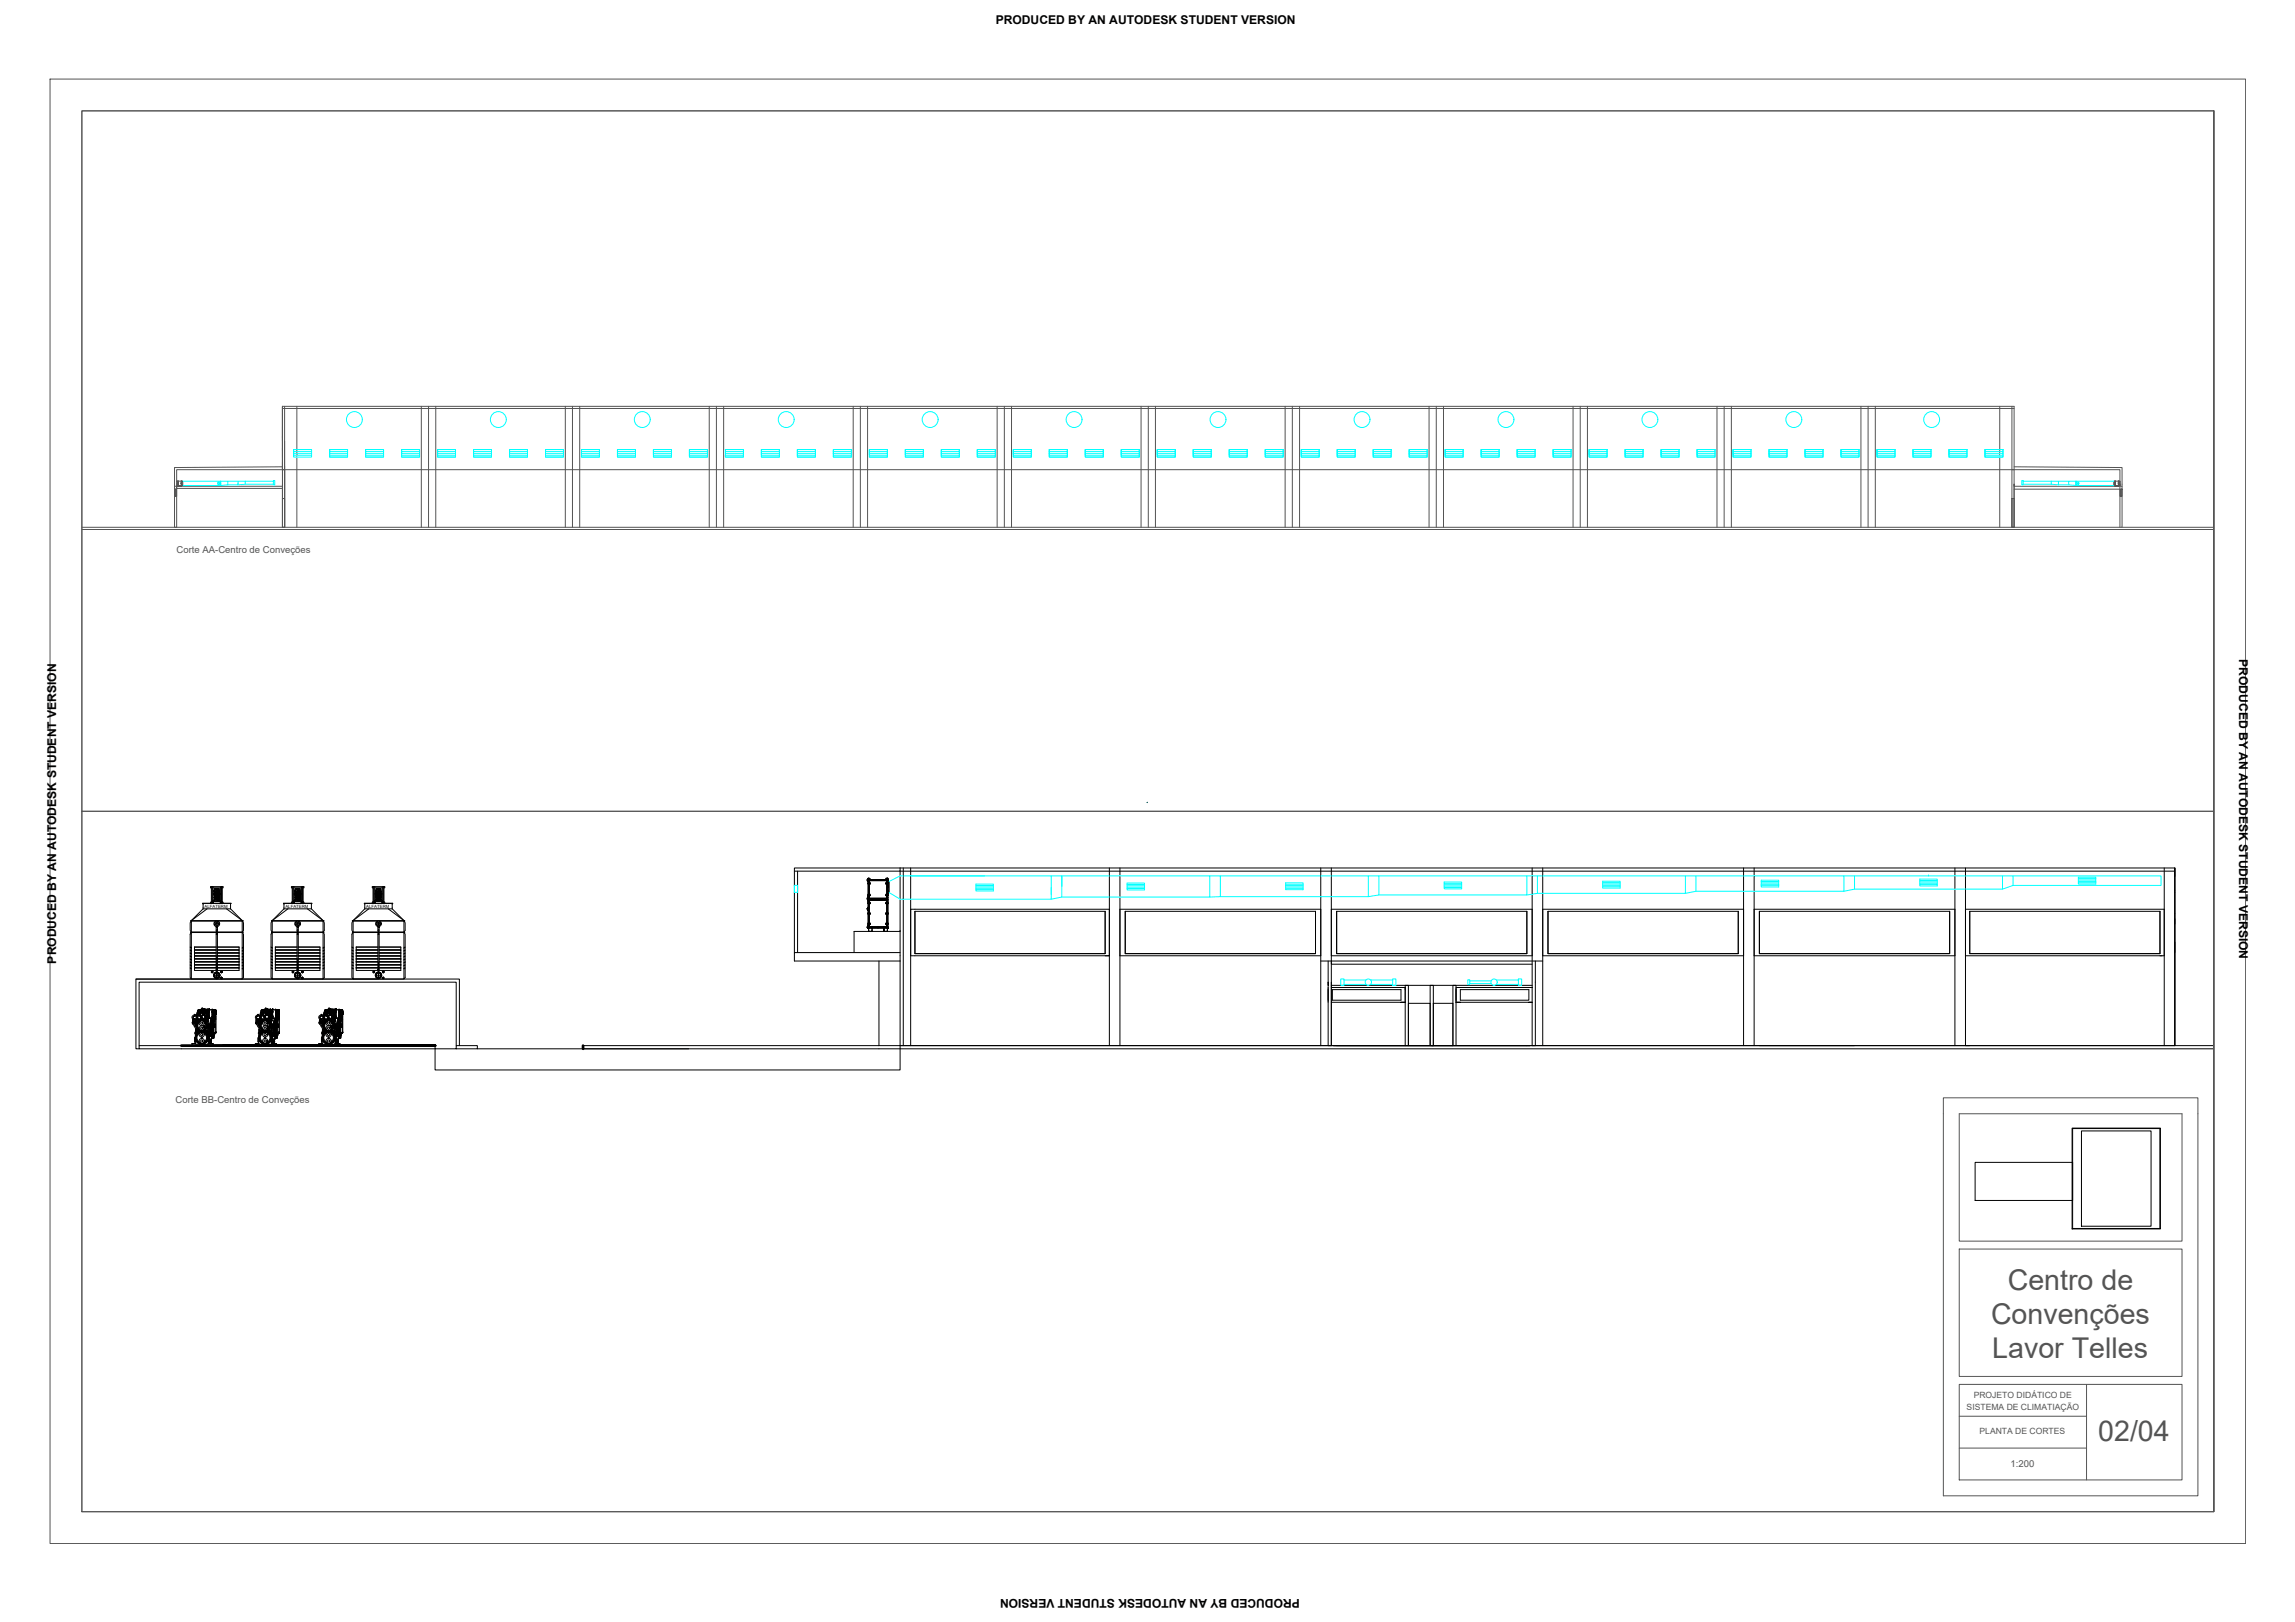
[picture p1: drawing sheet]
<svg xmlns="http://www.w3.org/2000/svg" width="841mm" height="594mm" viewBox="0 0 841 594" stroke-linecap="round" stroke-linejoin="round" font-family="sans-serif">
<defs><g id="words">
<g font-size="10.5" fill="#545454">
<text x="735.7" y="472.4">Centro de</text>
<text x="729.6" y="485">Convenções</text>
<text x="730.1" y="497.6">Lavor Telles</text>
<text x="768.9" y="528">02/04</text>
</g>
<g font-size="4.4">
<text x="364.9" y="8.6">PRODUCED BY AN AUTODESK STUDENT VERSION</text>
<text x="820.6" y="241.4" transform="rotate(90 820.6 241.4)">PRODUCED BY AN AUTODESK STUDENT VERSION</text>
<text x="20.6" y="352.9" transform="rotate(-90 20.6 352.9)">PRODUCED BY AN AUTODESK STUDENT VERSION</text>
<text x="476.3" y="585.7" transform="rotate(180 476.3 585.7)">PRODUCED BY AN AUTODESK STUDENT VERSION</text>
</g>
<g font-size="3.5" fill="#545454">
<text x="64.7" y="202.5">Corte AA-Centro de Conveções</text>
<text x="64.3" y="404.1">Corte BB-Centro de Conveções</text>
<text x="736.8" y="537.2">1:200</text>
</g>
<g font-size="3.1" fill="#545454">
<text x="723.3" y="512.2">PROJETO DIDÁTICO DE</text>
<text x="720.7" y="516.4">SISTEMA DE CLIMATIAÇÃO</text>
<text x="725.4" y="525.3">PLANTA DE CORTES</text>
</g>
<g font-size="1.6">
<text x="74.9" y="332.6">ALFATERM</text>
<text x="104.6" y="332.6">ALFATERM</text>
<text x="134.2" y="332.6">ALFATERM</text>
</g>
</g></defs>
<!-- layer: 0 -->
<g fill="none" stroke="#545454" stroke-width=".37">
<path d="M30 40.6h781.3v256.5h-781.3zM103.5 149.6v-.8h634.6v44.3h-634.6v-44.3v44.3M104.3 148.8v44.3M108.8 148.8v44.3M154.4 148.8v44.3M157 148.8v44.3M159.7 148.8v44.3M207.2 148.8v44.3M209.8 148.8v44.3M212.4 148.8v44.3M259.9 148.8v44.3M262.5 148.8v44.3"/>
<path d="M265.2 148.8v44.3M312.7 148.8v44.3M315.3 148.8v44.3M317.9 148.8v44.3M365.4 148.8v44.3M368.1 148.8v44.3M370.7 148.8v44.3M418.2 148.8v44.3M420.8 148.8v44.3M423.4 148.8v44.3M470.9 148.8v44.3M473.6 148.8v44.3"/>
<path d="M476.2 148.8v44.3M523.7 148.8v44.3M526.3 148.8v44.3M529 148.8v44.3M576.5 148.8v44.3M579.1 148.8v44.3M581.7 148.8v44.3M629.2 148.8v44.3M631.8 148.8v44.3M634.5 148.8v44.3M682 148.8v44.3M684.6 148.8v44.3"/>
<path d="M687.2 148.8v44.3M732.8 148.8v44.3M737.3 148.8v44.3M738.1 149.6h-634.6v22.4v-15.8M64 177.3v15.8h40.3v-10.5h-.8M64 177.3v.8h39.5M64 179.2v2.6h.7v-2.6h-.7h.3v2.6M64.7 178.1v.8h38.8M64.7 177.8h.3M64.7 176.3h.3M65 177.8l.1 .1M65 176.3v1.5"/>
<path d="M65.1 177.9h1.5M65.1 176.2h1.5M65.1 176.2l-.1 .1M65.1 176.2v1.7M65.1 177.7v.2M65.2 177.9h.1M65.2 177.7h.1M65.2 177.9l.1 .1M65.2 178h.1M65.3 177h.1M65.3 178h1.2zM65.3 176.2v.8"/>
<path d="M65.3 177v.9M65.3 177v.1M65.3 176.2v1.7M66.4 177h.1M66.4 176.2v1.7M66.4 177.1h.1M66.5 177h.1M66.5 176.2v1.8M66.5 178h.1M66.5 177.8h.1M66.5 177.7h.1M66.5 177.9v.1"/>
<path d="M66.5 177.9h.1M66.6 177.9h.1M66.6 177.7v.2M66.6 176.2l.1 .1M66.6 176.2v1.7M66.7 177.8l-.1 .1M66.7 176.3h.3v1.5h-.3M66.7 176.3v1.5M103.5 172h.8v10.6M103.5 164.1v3.4M103.5 160.2v-11.4v12.7M103.5 172h-38.8v21.1h-34.7"/>
<path d="M103.5 171l-39.5 .2v6.1M103.5 172h673.4v5.3M738.1 171l39.5 .2v21.9h-40.3v-10.5h.8M738.1 179.2h38.8M774.9 176.3h-.3v1.5h.3M774.9 177.8l.1 .1M774.9 176.3v1.5M775 177.9h1.5M775 176.2h1.5M775 176.2l-.1 .1M775 176.2v1.7M775 177.7v.2"/>
<path d="M775.1 177.7h.1M775.1 177.9h.1M775.1 177.7v.2M775.1 177.9v.1M775.1 178h.1M775.1 177.7v.3zM775.1 177h.1M775.1 178h1.2zM775.1 177.1h.1M775.1 176.2v1.8M775.2 177h.1M776.3 177h.1"/>
<path d="M776.3 177v.1M776.3 176.2v1.7M776.4 177.9l-.1 .1M776.4 177.7h.1M776.4 177.8h.1M776.4 177.9h.1M776.5 177.9h.1M776.5 177.7v.2M776.5 176.2l.1 .1M776.5 176.2v1.7M776.6 176.3h.3v16.8M776.6 177.8h.3"/>
<path d="M776.6 177.8l-.1 .1M776.6 176.3v1.5M777.6 178.1h-39.5v-.8v15.8M777.6 179.2v2.6h-.7v-2.6h.7h-.4v2.6M30 193.9h781.3M103.5 182.6h.8v10.5h-.8zM737.3 182.6h.8v10.5h-.8zM777.6 193.1h33.7M30 297.1h781.3v256.6h-781.3z"/>
</g>
<!-- layer: Dutos -->
<g fill="none" stroke="#0ff" stroke-width=".37">
<path d="M67 176.3h13.9M67 177.8h13.9M79.9 176.6l.8 .8M80.7 176.6l-.8 .8M80.9 176.3h2.6v1.3l-2.6 .2M80.9 176.3v1.5M83.5 176.3h6.4M87.2 176.9v.7h-3.7M87.2 176.3v1.3l2.7-.2v-1.1M89.9 176.3h10.3v-.3h.5v1.6h-.5v-1.3M89.9 177.4h10.3M107.6 164.6h6.6v2.8h-6.6z"/>
<path d="M107.6 164.6v.7h6.6M107.6 165.3v.7h6.6M107.6 166v.7h6.6M120.8 164.6h6.6v2.8h-6.6zM120.8 164.6v.7h6.6M120.8 165.3v.7h6.6M120.8 166v.7h6.6M134 164.6h6.6v2.8h-6.6zM134 164.6v.7h6.6M134 165.3v.7h6.6M134 166v.7h6.6M147.2 164.6h6.5v2.8h-6.5z"/>
<path d="M147.2 164.6v.7h6.5M147.2 165.3v.7h6.5M147.2 166v.7h6.5M160.3 164.6h6.6v2.8h-6.6zM160.3 164.6v.7h6.6M160.3 165.3v.7h6.6M160.3 166v.7h6.6M173.5 164.6h6.6v2.8h-6.6zM173.5 164.6v.7h6.6M173.5 165.3v.7h6.6M173.5 166v.7h6.6M186.7 164.6h6.6v2.8h-6.6z"/>
<path d="M186.7 164.6v.7h6.6M186.7 165.3v.7h6.6M186.7 166v.7h6.6M199.9 164.6h6.6v2.8h-6.6zM199.9 164.6v.7h6.6M199.9 165.3v.7h6.6M199.9 166v.7h6.6M213.1 164.6h6.6v2.8h-6.6zM213.1 164.6v.7h6.6M213.1 165.3v.7h6.6M213.1 166v.7h6.6M226.3 164.6h6.6v2.8h-6.6z"/>
<path d="M226.3 164.6v.7h6.6M226.3 165.3v.7h6.6M226.3 166v.7h6.6M239.5 164.6h6.6v2.8h-6.6zM239.5 164.6v.7h6.6M239.5 165.3v.7h6.6M239.5 166v.7h6.6M252.7 164.6h6.6v2.8h-6.6zM252.7 164.6v.7h6.6M252.7 165.3v.7h6.6M252.7 166v.7h6.6M265.8 164.6h6.6v2.8h-6.6z"/>
<path d="M265.8 164.6v.7h6.6M265.8 165.3v.7h6.6M265.8 166v.7h6.6M279 164.6h6.6v2.8h-6.6zM279 164.6v.7h6.6M279 165.3v.7h6.6M279 166v.7h6.6M292.2 164.6h6.6v2.8h-6.6zM292.2 164.6v.7h6.6M292.2 165.3v.7h6.6M292.2 166v.7h6.6M305.4 164.6h6.6v2.8h-6.6z"/>
<path d="M305.4 164.6v.7h6.6M305.4 165.3v.7h6.6M305.4 166v.7h6.6M318.6 164.6h6.6v2.8h-6.6zM318.6 164.6v.7h6.6M318.6 165.3v.7h6.6M318.6 166v.7h6.6M331.8 164.6h6.6v2.8h-6.6zM331.8 164.6v.7h6.6M331.8 165.3v.7h6.6M331.8 166v.7h6.6M345 164.6h6.6v2.8h-6.6z"/>
<path d="M345 164.6v.7h6.6M345 165.3v.7h6.6M345 166v.7h6.6M358.1 164.6h6.7v2.8h-6.7zM358.1 164.6v.7h6.7M358.1 165.3v.7h6.7M358.1 166v.7h6.7M371.3 164.6h6.6v2.8h-6.6zM371.3 164.6v.7h6.6M371.3 165.3v.7h6.6M371.3 166v.7h6.6M384.5 164.6h6.6v2.8h-6.6z"/>
<path d="M384.5 164.6v.7h6.6M384.5 165.3v.7h6.6M384.5 166v.7h6.6M397.7 164.6h6.6v2.8h-6.6zM397.7 164.6v.7h6.6M397.7 165.3v.7h6.6M397.7 166v.7h6.6M410.9 164.6h6.6v2.8h-6.6zM410.9 164.6v.7h6.6M410.9 165.3v.7h6.6M410.9 166v.7h6.6M424.1 164.6h6.6v2.8h-6.6z"/>
<path d="M424.1 164.6v.7h6.6M424.1 165.3v.7h6.6M424.1 166v.7h6.6M437.3 164.6h6.6v2.8h-6.6zM437.3 164.6v.7h6.6M437.3 165.3v.7h6.6M437.3 166v.7h6.6M450.5 164.6h6.6v2.8h-6.6zM450.5 164.6v.7h6.6M450.5 165.3v.7h6.6M450.5 166v.7h6.6M463.7 164.6h6.5v2.8h-6.5z"/>
<path d="M463.7 164.6v.7h6.5M463.7 165.3v.7h6.5M463.7 166v.7h6.5M476.8 164.6h6.6v2.8h-6.6zM476.8 164.6v.7h6.6M476.8 165.3v.7h6.6M476.8 166v.7h6.6M490 164.6h6.6v2.8h-6.6zM490 164.6v.7h6.6M490 165.3v.7h6.6M490 166v.7h6.6M503.2 164.6h6.6v2.8h-6.6z"/>
<path d="M503.2 164.6v.7h6.6M503.2 165.3v.7h6.6M503.2 166v.7h6.6M516.4 164.6h6.6v2.8h-6.6zM516.4 164.6v.7h6.6M516.4 165.3v.7h6.6M516.4 166v.7h6.6M529.6 164.6h6.6v2.8h-6.6zM529.6 164.6v.7h6.6M529.6 165.3v.7h6.6M529.6 166v.7h6.6M542.8 164.6h6.6v2.8h-6.6z"/>
<path d="M542.8 164.6v.7h6.6M542.8 165.3v.7h6.6M542.8 166v.7h6.6M556 164.6h6.6v2.8h-6.6zM556 164.6v.7h6.6M556 165.3v.7h6.6M556 166v.7h6.6M569.2 164.6h6.5v2.8h-6.5zM569.2 164.6v.7h6.5M569.2 165.3v.7h6.5M569.2 166v.7h6.5M582.3 164.6h6.6v2.8h-6.6z"/>
<path d="M582.3 164.6v.7h6.6M582.3 165.3v.7h6.6M582.3 166v.7h6.6M595.5 164.6h6.6v2.8h-6.6zM595.5 164.6v.7h6.6M595.5 165.3v.7h6.6M595.5 166v.7h6.6M608.7 164.6h6.6v2.8h-6.6zM608.7 164.6v.7h6.6M608.7 165.3v.7h6.6M608.7 166v.7h6.6M621.9 164.6h6.6v2.8h-6.6z"/>
<path d="M621.9 164.6v.7h6.6M621.9 165.3v.7h6.6M621.9 166v.7h6.6M635.1 164.6h6.6v2.8h-6.6zM635.1 164.6v.7h6.6M635.1 165.3v.7h6.6M635.1 166v.7h6.6M648.3 164.6h6.6v2.8h-6.6zM648.3 164.6v.7h6.6M648.3 165.3v.7h6.6M648.3 166v.7h6.6M661.5 164.6h6.6v2.8h-6.6z"/>
<path d="M661.5 164.6v.7h6.6M661.5 165.3v.7h6.6M661.5 166v.7h6.6M674.7 164.6h6.6v2.8h-6.6zM674.7 164.6v.7h6.6M674.7 165.3v.7h6.6M674.7 166v.7h6.6M687.8 164.6h6.6v2.8h-6.6zM687.8 164.6v.7h6.6M687.8 165.3v.7h6.6M687.8 166v.7h6.6M701 164.6h6.6v2.8h-6.6z"/>
<path d="M701 164.6v.7h6.6M701 165.3v.7h6.6M701 166v.7h6.6M714.2 164.6h6.6v2.8h-6.6zM714.2 164.6v.7h6.6M714.2 165.3v.7h6.6M714.2 166v.7h6.6M727.4 164.6h6.6v2.8h-6.6zM727.4 164.6v.7h6.6M727.4 165.3v.7h6.6M727.4 166v.7h6.6M741.4 176.3v1.3h-.5v-1.6h.5v.3h10.3"/>
<path d="M741.4 177.4h10.3M751.7 176.3h6.4M751.7 176.3v1.1l2.6 .2v-1.3M754.3 176.9v.7h3.8M760.7 176.3h13.9M760.7 176.3h-2.6v1.3l2.6 .2M760.7 177.8h13.9M760.7 176.3v1.5M760.9 176.6l.8 .8M761.7 176.6l-.8 .8M291.1 324.3h1.2v2.5h-1.2zM291.1 324.3v2.5"/>
<path d="M325.2 328h.1M325.8 322.8l4-2h55.4v8.5h-55.4l-4-2.4M333.7 320.8h27.1M357.6 323.8h6.4v2.5h-6.4zM357.6 325.8h6.4M357.6 325.3h6.4M357.6 324.8h6.4M357.6 324.3h6.4M385.2 320.8h3.9v7.8l-3.9 .7M385.2 325.1v2.5M389.1 324.7v-3.9h54.2v7.8h-54.2M413 323.4h6.4v2.6h-6.4z"/>
<path d="M413 325.4h6.4M413 324.9h6.4M413 324.4h6.4M413 323.9h6.4M443.3 320.8h3.9v7.6l-3.9 .2M447.2 320.8h54.2v7.6h-54.2M471.1 323.3h6.4v2.6h-6.4zM471.1 325.4h6.4M471.1 324.9h6.4M471.1 324.4h6.4M471.1 323.9h6.4M501.4 320.8h3.9v7l-3.9 .6"/>
<path d="M505.3 320.8h54.2v7h-54.2M529.2 323.1h6.4v2.5h-6.4zM529.2 325.1h6.4M529.2 324.6h6.4M529.2 324h6.4M529.2 323.5h6.4M559.5 320.8h3.9v6.4l-3.9 .6M563.4 320.8h54.2v6.4h-54.2M587.3 322.8h6.4v2.5h-6.4zM587.3 324.8h6.4M587.3 324.3h6.4M587.3 323.8h6.4"/>
<path d="M587.3 323.3h6.4M617.6 320.8h3.9v5.6l-3.9 .8M621.5 320.8h54.2v5.6h-54.2M645.4 322.4h6.4v2.5h-6.4zM645.4 324.4h6.4M645.4 323.9h6.4M645.4 323.4h6.4M645.4 322.9h6.4M675.7 320.8h3.9v4.9l-3.9 .7M679.6 320.8h54.2v4.9h-54.2M703.5 322h6.4v2.5h-6.4zM703.5 324h6.4"/>
<path d="M703.5 323.5h6.4M703.5 323h6.4M703.5 322.5h6.4M706.7 320.8h.1M733.8 320.8h3.9v3.5l-3.9 1.4M737.7 320.8h54.2v3.5h-54.2M761.6 321.3h6.4v2.5h-6.4zM761.6 323.3h6.4M761.6 322.8h6.4M761.6 322.3h6.4M761.6 321.8h6.4M492.5 358.9v-.4h-1.2v2.4h1.2v-.3"/>
<path d="M492.5 358.9h8.1M492.5 358.9v1.7M502.3 358.9h8.1M510.4 358.9v-.4h1.1v2.4h-1.1v-.3M510.4 358.9v1.7M538.6 359.2v-.4h-.7v1.8h.7v-.4M546.5 359.2h-7.9v1h7.9M548.4 358.9h8v1.7h-8M556.4 358.9v-.4h1.2v2.4h-1.2v-.3M492.5 360.6h8.1M502.3 360.6h8.1"/>
<circle cx="129.9" cy="153.7" r="2.91"/>
<circle cx="182.6" cy="153.7" r="2.91"/>
<circle cx="235.4" cy="153.7" r="2.91"/>
<circle cx="288.1" cy="153.7" r="2.91"/>
<circle cx="340.9" cy="153.7" r="2.91"/>
<circle cx="393.6" cy="153.7" r="2.91"/>
<circle cx="446.4" cy="153.7" r="2.91"/>
<circle cx="499.1" cy="153.7" r="2.91"/>
<circle cx="551.9" cy="153.7" r="2.91"/>
<circle cx="604.6" cy="153.7" r="2.91"/>
<circle cx="657.4" cy="153.7" r="2.91"/>
<circle cx="707.9" cy="153.7" r="2.91"/>
<circle cx="80.3" cy="177" r=".56"/>
<circle cx="761.3" cy="177" r=".56"/>
<circle cx="501.4" cy="359.7" r="1.15"/>
<circle cx="547.5" cy="359.7" r="1.15"/>
</g>
<!-- layer: 0 -->
<g fill="none" stroke="#000" stroke-width=".37">
<path d="M292.3 319.1v29.8M329.8 317.9h467.2v1.2h-467.2v63.9M329.8 317.9h-38.7v31M329.8 317.9v1.2h-38.7M331 317.9v65.1M333.7 317.9v65.1M406.5 317.9v65.1M410.4 317.9v65.1M484 317.9v65.1M487.9 317.9v65.1h-1.2v-23.3v1.2M561.5 317.9v65.1h1.1v-31M565.3 317.9v65.1"/>
<path d="M638.9 317.9v65.1M642.8 317.9v65.1M716.4 317.9v65.1M720.3 317.9v65.1h1.5M793.1 317.9v65.1M70.1 337.5l-.4 .5v2.7l.4 .5M70.1 337.4v3.9M74.2 330.8l10.5 .1zM74.4 332.9l-4.3 4.3 5.8-4.3h7.1l5.8 4.3-4.3-4.3M74.4 330.9v2M74.4 332.9h1.5M77.5 324.7v6.1"/>
<path d="M77.5 330.5h-.3v.3M77.5 330.2h4M77.7 324.7v5.1h.9M77.7 330.2v.6M77.8 330.2v.6h.3v-.6h-.3h.4v.6M77.8 324.7h-.6v.5h.3M78.1 330.2h.1M78.1 324.7h-.3v5.1M78.1 324.7v5.1M78.1 330.2v.6M78.1 324.7h2.7M78.1 325.2h2.7"/>
<path d="M78.1 330.5h.1M78.2 327.4l.3 .1M78.2 327.4h.1M78.3 327.4l.2 .1M78.3 327.4h.1M78.4 328.8l.1 .1M78.5 328.8h1.9M78.5 327.4h-.2M78.5 327.5h.1M78.5 326.5h.1M78.5 326.4v.1M78.5 326.4h.1"/>
<path d="M78.5 327.4h.1M78.5 326.3h.1M78.5 327.3l-.3 .1M78.6 326.5h.1M78.5 327.3v.2M78.5 328.8h.1M78.5 327.3h.1M78.5 327.6l.1 .4M78.6 328h.1M78.5 330.2h.1M78.5 330.1h.1M78.5 327.6h.1"/>
<path d="M78.6 326.3h.1M78.6 329.5h.1M78.6 326.3l.7 .1M78.6 326.4l.7 .1M78.6 326.7l.1 1.6M78.6 328.1v.2M78.6 327.5h.1M78.6 327.5v.6M78.6 326.7v.6M78.6 326.4v.1M78.6 327.9v.2M78.6 326.7v.2"/>
<path d="M78.6 326.3v.1M78.6 326.3l-.1 .2M78.6 326.8v.4M78.6 326.8l-.1 .2M78.6 325.7h1.7M78.6 330.1h.1M78.6 330.1v-.5v.6M78.6 330v.1M78.6 329.5v.6M78.6 328v.1M78.6 329.6v.4M78.6 329.5h1.8"/>
<path d="M78.6 326.2l-.1 .1M78.6 328.1h.1M78.6 328.3h.1M78.6 326.6v.1M78.6 328.2l.1 .1M78.6 326.7v.1M78.6 328.9l.2 .2M78.6 330h.1M78.6 329.5v.5M78.6 326.7v1.4M78.6 328.3h.2M78.6 326.7h.1"/>
<path d="M78.6 328.5h.1M78.6 326v.2M78.6 330.2h.1M78.6 325.5h1.7M78.6 325.5v.2h1.7M78.6 328.3l.7 .1M78.6 326.6h.1M78.6 328.3v.4M78.6 329.5h.5M78.6 325.5h1.6M78.6 330.1v.1M78.6 326h1.6"/>
<path d="M78.7 328.4l.2 .2M78.7 326.7h.1M78.7 328.1h.1M78.7 326.5l-.1 .2M78.7 326.7v1.4M78.7 328.3h.1M78.7 328.8h.1M78.7 326.6h.1M78.7 326.5l-.1 .1M78.7 328.9l.2 .1M78.7 328.3h.2M78.7 325.8l-.1 .2"/>
<path d="M78.7 326.5h.1M78.7 328.6h.1M78.7 329.4v.1M78.7 325.8h1.5M78.7 329.4h.1M78.7 329.4h.4M78.8 325.7l-.1 .1M78.8 328.7h.1M78.8 328.6l.1 .1M78.8 328.6h.1M78.8 328.9h.1M78.8 329.1l.1 .3"/>
<path d="M78.8 326.5h.1M78.8 328.6v.1M78.8 328.4v.1M78.8 329.4h.1M78.8 328.9v.2M78.9 326.5l.2 .1M78.9 338.3h1.1M78.9 326.5l-.3 .1M78.9 328.6v.1M78.9 326.6h.1M78.9 326.5l-.2 .1M78.9 328.6h.1"/>
<path d="M78.9 328.7l-.4 .1M78.9 326.8v1.3zM78.9 328.1v.2M78.9 326.6v1.7M78.9 326.5v.3M78.9 328.1h.1M78.9 326.8h.1M78.9 329.4h.1M78.9 328.3h.1M78.9 326.6h.5M78.9 326.7h.1M78.9 328.7h.1"/>
<path d="M78.9 328.9h.1M78.9 328.2h.5M78.9 328.9h.2M79 329.4h.1M79 337.4h-9.1v-.2h19.2v.2h-9.2M79 326.6h.1M79 326.6v1.7M79 328.6h.5M79 326.5v.1M79 328.3h.1M79 326.7v1.4v-1.4M79 328.4v.1"/>
<path d="M79 328.3h.4M79 328.8h1.4M79 328.5h.4M79 328.5l-.1 .1M79.1 328.3h-.2M79.1 329.4h.1M79.1 328.1h.1M79.1 328.3h.1M79.1 326.7h.1M79.1 326.6h.1M79.1 326.7v1.4v-1.4M79.1 326.6v1.7"/>
<path d="M79.1 328.9l.1 .2-.1-.2h.6M79.1 328.9l.1 .2M79.1 328.3h.3M79.1 329.4l.7 .1M79.1 329.4v.8M79.1 329.5h.1M79.1 329.4h.6zM79.2 328.1h.1M79.2 328.3h.1M79.2 326.7h.1M79.2 326.6h.1M79.2 326.7v1.4v-1.4"/>
<path d="M79.2 326.6v1.7M79.2 329.1h.1M79.2 339.6h.5v1.1h-.5zM79.2 339.4v.2M79.2 326.7v1.4M79.3 326.6v1.7M79.3 326.5l-.3 .1M79.3 326.5h.1M79.3 326.9h.1M79.3 326.7v1.4M79.3 326.4v.1M79.3 328.1h.3"/>
<path d="M79.3 326.7h.1M79.4 326.5h.1M79.3 326.9v1zM79.3 328.3v.4l.1-.2M79.5 326.5h.1M79.4 326.7h.1M79.4 328.3l.1 .2zM79.4 328.5h.1M79.4 328.2v.1M79.4 328.3h.1M79.4 326.3v.1M79.4 326.3l-.1 .2"/>
<path d="M79.5 328.2h.1M79.4 328.2h.1M79.4 330.2h.1M79.4 326.3h.1M79.4 326.5v.2M79.4 329.4h.1M79.4 326.4l-.1 .1M79.4 326.4h.1M79.4 326.3l.1 .1M79.4 326.8v.2zM79.4 326.8v1.3zM79.4 326.3l-.1 .1"/>
<path d="M79.4 328.3h-.8h.7M79.4 329.4h-.3M79.4 329.4h-.7M79.4 326.8h.1M79.4 326.3v.2M79.4 326.4v.1M79.4 327v.9zM79.5 326.2h.1M79.4 338.3h.1M79.4 337.7v1.2M79.5 326.5h-.1M79.5 326.4l.1 .1"/>
<path d="M79.5 326.3h-.1M79.5 326.3h.1M79.5 326.3v.1M79.5 326.3l.1 .2M79.5 327v1zM79.5 326.4v.1M79.5 328.3h.8M79.5 328.5v.2M79.5 329.4h.1M79.5 328.3h.7M79.5 328.3h.1M79.5 330.1h.1"/>
<path d="M79.5 329.4h.5M79.5 329.4h.7M79.5 330.1v.1M79.6 326.5h.1M79.5 326.7h.1M79.5 326.5v.2M79.5 328.2v.1M79.5 328.3l.1 .4M79.5 330.2h.1M79.5 328.2h.5M79.5 328.3h.3M79.5 326.6l.5 .1"/>
<path d="M79.6 326.9v-.2v1.4l-.1-1.3v.2M79.6 326.9v1zM79.6 327.9h.1M79.6 326.7v1.4M79.6 326.9v-.2v1.4M79.6 328.6h.4M79.6 326.6h.1M79.6 328.3h.1M79.6 326.6v1.7M79.6 326.5h.2M79.7 329.1h.1M79.7 339.4v.2"/>
<path d="M79.7 326.6h.1M79.7 328.3h.1M79.7 326.6v1.7M79.7 328.9v.2zM79.7 326.7v1.4M79.8 329.5h.1M79.8 329.5l-.1 .7M79.8 329.5h.5v.6M79.8 329.5h.5l-.1 .6M79.8 329.5v.7M79.8 326.6h.1M79.8 326.6v1.7"/>
<path d="M79.8 326.7v1.4M79.8 329.4h.1M79.8 328.3h.4M79.9 326.2h.1M79.9 328.5l.1 .1M79.9 326.6h.1M79.9 328.3h.1M79.9 326.6v1.7M79.9 326.5v.1M79.9 326.7v1.4M79.9 329.4h.1M79.9 328.4l-.3 .2"/>
<path d="M79.9 328.4l-.4 .1M79.9 328.6l-.1 .1M80 329.4h.1M80 326.6h.1M80 328.3h.1M80 326.6v1.7M80 328.9l-.3 .2M80 328.7h.1M80 328.9h.1M80 326.7v1.4v-1.4M80 328.6h.1M80 328.6v.1"/>
<path d="M80.1 328.6h.1M80 328.2v.1M80 326.5l-.2 .1M80 326.5l.2 .1M80.1 329.1l.2-.2-.2 .2M80.1 329.1h-.1M80.1 329.4h.1M80.1 326.5h.1M80.1 328.3h.1M80.1 328.6l.1 .1M80.1 328.7h.1M80.1 328.6l-.1 .1"/>
<path d="M80.1 325.7l.1 .1M80.1 329.1h.1M80.1 328.4v.1M80.1 326.5l.2 .1M80.1 328.9v.2M80.1 328.9h.1M80.1 328.9h.2M80.1 329l-.1 .4M80.2 328.6h-.1M80.2 328.3h.1M80.2 326.7h.1M80.2 326.6h.1"/>
<path d="M80.2 328.1h.1M80.2 329.4h-.4M80.2 326.6h-.2M80.2 326.7v1.4M80.2 328.3h-.2M80.2 325.8v.2M80.2 329.4v.1M80.2 326.5h.1M80.2 328.7h-.2M80.2 328.7h.1M80.2 329v.1M80.2 329h.1"/>
<path d="M80.2 328.6h.1M80.2 328.8h.1M80.2 326.5l.1 1.6M80.2 326.5l.1 .1M80.2 328.9v.1M80.2 328.3h-.1M80.2 328.3l-.3 .1M80.2 328.4l-.2 .2M80.2 328.3l.1 .4M80.2 326.5l.1 .2M80.2 330.1h.2M80.2 325.5l.1 .2"/>
<path d="M80.2 330.1v.1M80.3 326v.2M80.3 330.1h.1M80.3 326.7h.1M80.3 330.2h.1M80.3 330.1v.1M80.3 326.2v.2M80.3 328.1h.1M80.3 326.6v.1M80.3 329.5h.1M80.3 329.5v.5M80.3 330h.1"/>
<path d="M80.3 328.5h.1M80.3 326.7v1.4M80.3 326.4l-.7 .1M80.3 328.1l-.1 .2M80.3 328.2l-.1 .1M80.3 330.1l.1-.5v.6M80.3 330v.1M80.3 326.4h.1M80.3 327.3h.1M80.4 329.5v.6M80.4 330.2h.1M80.4 329.5l-.1 .5"/>
<path d="M80.4 327.3h-.1M80.4 327.5h-.1M80.4 327.3h.1M80.4 327.3l.3 .1M80.4 327.3v.2M80.4 327.4h.1M80.4 328.8l-1.9 .1M80.4 327.4h.2M80.4 327.5h.1M80.6 327.4l-.2 .1M80.6 327.4h.1M80.7 327.4l-.3 .1"/>
<path d="M80.7 330.8v-.6h.4h-.3v.6h.3M80.8 330.5h.1M80.8 330.2h.1M80.8 330.2v.6M81.1 324.7h-.3v5.1M81.1 330.2v.6M81.2 324.7l-.1 5.1M81.2 324.7v5.1h-.8M81.2 324.7h.5v.5h-.2M81.5 330.5h.2v.3M81.5 324.7v6.1M83 332.9h1.5"/>
<path d="M84.5 330.9v2M88.8 337.5l.4 .5v2.7l-.4 .5M88.8 337.4v3.9M99.8 337.5l-.5 .5v2.7l.5 .5M99.8 337.4v3.9M103.9 330.8l10.4 .1zM104.1 332.9l-4.3 4.3 5.7-4.3h7.1l5.8 4.3-4.3-4.3M104.1 332.9h1.4M104.1 330.9v2M107.1 325.2h-.3v-.5h.6v5.1h.8M107.1 330.2h4M107.1 330.5h-.3v.3"/>
<path d="M107.1 324.7v6.1M107.4 330.2v.6M107.4 330.8h.4v-.6h-.4h.4v.6M107.7 330.2h.1M107.7 324.7h-.3v5.1M107.7 324.7h2.8M107.7 325.2h2.8M107.7 330.5h.1M107.7 324.7v5.1M107.7 330.2v.6M107.9 327.4l.2 .1M107.9 327.4h.1"/>
<path d="M108.1 328.8h2M108.1 327.5h.1M108.1 327.4h.1M108.1 327.4h-.2M108.1 326.4h.1M108.1 326.5h.1M108.1 326.4v.1M108.1 327.3l-.2 .1M108.1 327.3v.2M108.1 327.3h.1M108.1 326.5h.2M108.1 328.8h.1"/>
<path d="M108.1 326.3h.1M108.2 326.3l-.1 .1M108.2 326.5h.1M108.2 327.3h.1M108.2 327.5h.1M108.2 326.3h.1M108.2 327.6v.4M108.2 328h.1M108.2 330.2h.1M108.2 330.1h.1M108.2 327.6h.1M108.2 329.5h.1"/>
<path d="M108.2 326.3l.8 .1M108.2 326.4l.7 .1M108.2 326.7l.1 1.6M108.2 328.1v.2M108.2 327.5v.6M108.2 326.7v.6M108.2 326.4v.1M108.2 327.9v.2M108.2 326.7v.2M108.2 326.3v.1M108.2 326.3l-.1 .2M108.2 326.8v.4"/>
<path d="M108.2 326.8v.2M108.2 325.7h1.8M108.2 330.1v-.5v.6M108.2 330v.1M108.2 329.5v.6M108.2 328.7h.1M108.2 329.5h1.7M108.2 329.6v.4M108.2 326.2v.1M108.2 328.1h.1M108.2 328.3h.1M108.2 326.6v.1"/>
<path d="M108.2 328.2l.1 .1M108.2 326.7v.1M108.2 328.9l.1 .2 .2-.2M108.2 330h.1M108.2 329.5v.5M108.2 328.5h.1M108.2 326.7v1.4M108.2 326.7h.1M108.2 326.6h.1M108.2 330.1v.1M108.2 328.3h.2M108.2 326v.2"/>
<path d="M108.3 329.5h.1M108.3 329.5h.5M108.3 329.5v.6M108.3 330.1h.1M108.3 326h1.6M108.3 326.7v1.4M108.3 325.5h1.6M108.3 325.5l-.1 .2M108.3 328.3l.7 .1M108.3 326.5h.1M108.3 328.3h.1M108.3 328.3l-.1 .4"/>
<path d="M108.3 325.5h1.6l.1 .2M108.3 330.1v.1M108.3 328.8h.1M108.3 328.4l.2 .2M108.3 326.7h.1M108.3 328.1h.1M108.3 326.5l-.1 .1M108.3 326.5l-.1 .2M108.3 326.6h.1M108.3 328.9l.2 .1M108.3 328.3h.2M108.3 325.8h1.5l.1 .2"/>
<path d="M108.3 328.7l.2 .1M108.3 329.4v.1M108.4 329.4h.1M108.4 326.7h.1M108.4 328.1h.1M108.4 328.7h.1M108.4 329.4h.4M108.4 326.7v1.4M108.4 326.5l-.1 .1M108.4 325.7l-.1 .3M108.4 326.6h.1M108.4 328.3h.1"/>
<path d="M108.4 328.6h.1M108.4 328.9h.1M108.4 329.1l.1 .3M108.4 326.5h.1M108.4 328.4v.1M108.4 328.6l.1 .1M108.4 328.6v.1M108.5 329.4h-.1M108.5 329.4h.1M108.5 326.5l.2 .1M108.5 338.3h1.2M108.5 326.5l-.3 .1"/>
<path d="M108.5 328.6h.1M108.5 328.7l-.4 .1M108.5 328.6v.1M108.5 328.9h.1M108.5 326.6h.1M108.5 326.5l-.1 .1M108.5 328.6h.5M108.5 326.8v1.3zM108.5 326.6v1.7M108.5 326.5v.3M108.5 328.1h.1M108.5 326.8h.1"/>
<path d="M108.5 328.6h-.1M108.5 328.3h.1M108.5 326.6h.5M108.5 326.7h.1M108.5 328.2v.1M108.5 328.7h.1M108.5 328.1v.2zM108.5 328.9l.3 .2M108.5 328.2h.5M108.6 329.4h-.1M108.6 329.4h.1M108.6 337.4h-9.1v-.2h19.2v.2h-9.1"/>
<path d="M108.6 328.6l-.1 .2M108.6 328.3h.1M108.6 326.6h.1M108.6 328.3h.4M108.6 326.7v1.4M108.6 326.6v1.7M108.6 328.4l.1 .1M108.7 328.8h1.4M108.7 328.5l.3 .1M108.7 328.5l-.2 .1M108.7 329.4h.1M108.7 328.3h.1"/>
<path d="M108.7 326.6h.1M108.7 326.6v1.7M108.7 328.3h-.2M108.7 328.9l.1 .2zM108.7 328.3h.3M108.7 326.7v1.4M108.8 329.4l.6 .1M108.8 329.5h.1M108.8 328.3h.1M108.8 326.6h.1M108.8 326.6v1.7M108.8 329.4h.6z"/>
<path d="M108.8 326.7v1.4M108.8 328.9h.6M108.8 329.1h.1M108.8 339.6h.5v1.1h-.5zM108.8 339.4v.2M108.9 328.3h.1M108.9 326.6h.1M108.9 326.6v1.7M108.9 326.5l-.3 .1M108.9 326.7v1.4M108.9 326.5h.1M109 326.5h.1"/>
<path d="M109 326.9h.1M109 326.7v1.2M109 326.4v.1M109 326.7h.1M109 326.9v1zM109 326.7v1.4M109.2 326.5h.1M109 328.3l.2 .2zM109 328.3l.2 .4v-.2M109 328.5h.1M109 328.2v.1M109 326.5h.2"/>
<path d="M109 326.3v.1M109 326.3v.2M109.1 328.2h.1M109 328.2h.1M109 328.3h-.7h.7v.4M109 328.5l.1 .2M109 330.2h.1M109 328.6h.1M109 326.3h.1M109 329.4h.1M109 326.4h.1M109 326.3l.1 .1"/>
<path d="M109 326.8l.1 .2zM109 326.8l.1 1.3zM109 326.3l.2 .4M109 328.3h.1M109 329.4h-.7M109 326.8h.1M109 328.5v.2M109.1 326.5h.1M109.1 327l-.1 .9zM109.1 326.2h.1M109.1 326.4h.1M109.1 326.4h-.1"/>
<path d="M109.1 337.7v1.2M109.1 326.4v.1M109.1 326.4l.1 .1M109.1 326.3h.1M109.1 326.3v.1M109.1 326.3l.1 .2M109.1 328h.1M109.1 327v.9zM109.1 327v-.2v1.2M109.1 326.8h.1M109.1 326.3l.1 .1M109.1 326.3h-.1"/>
<path d="M109.1 328.3h.1M109.1 329.4h.1M109.1 328.3h.9M109.1 326.3v.2M109.1 328.3h.8M109.1 330.1v.1M109.1 330.1l-.1 .1M109.1 330.2h.1M109.1 330.1h.1M109.1 329.4l.7 .1M109.2 326.7h-.1M109.2 326.5v.2"/>
<path d="M109.2 328.3h-.1M109.2 328.5h.1M109.2 328.3h.2M109.2 326.6l.4 .1M109.2 326.9v1zM109.2 327.9h.1M109.2 326.9v-.2v1.4h-.2M109.2 326.7h.1M109.2 328.4h.3M109.2 326.4v.1M109.2 326.4h.8M109.2 328.6l.3 .1"/>
<path d="M109.3 326.6h.1M109.3 328.3h.1M109.3 326.6v1.7M109.3 326.5l.2 .1M109.3 326.7v1.4M109.3 339.4v.2M109.4 326.6h.1M109.4 328.3h.1M109.4 326.6v1.7M109.4 328.9l-.1 .2zM109.4 326.7v1.4M109.4 329.5v.7"/>
<path d="M109.4 329.5h.1M109.4 329.5h.5M109.4 329.5h.5v.6M109.4 328.9l-.1 .2M109.4 329.4h.1M109.4 329.4h-.7l.1 .8M109.5 329.4h.1M109.5 326.6v1.7M109.5 328.3h.2M109.5 328.9h.1M109.5 326.2h.1M109.5 328.5l.2 .1"/>
<path d="M109.5 326.6h.1M109.5 328.3h.1M109.5 328.4l-.3 .2M109.5 329.4h.2M109.5 326.5v.1M109.5 326.7v1.4M109.5 328.6h.1M109.6 329.4h.1M109.6 328.2l-.4 .1M109.6 326.6h.1M109.6 328.1v.2zM109.6 328.7h.1"/>
<path d="M109.6 328.7h.2M109.6 328.9h.1M109.6 326.6v1.7M109.6 328.6h.2M109.6 326.5v.1M109.6 326.7v1.4M109.6 328.3h.1M109.6 328.2l.1 .1M109.7 328.6h.1M109.7 328.6l-.1 .1M109.7 328.9h.1M109.7 329.4h.1"/>
<path d="M109.7 328.6l-.2 .1M109.7 326.6h-.1M109.7 326.5l.1 .1M109.7 326.5l-.2 .1M109.7 326.5l.2 .1M109.7 329.1h.1M109.7 328.3h.2M109.7 328.7h.1M109.7 328.6v.1M109.7 328.4l.1 .1M109.7 325.7l.1 .1M109.8 328.7h.1"/>
<path d="M109.8 328.9h.1M109.8 328.9h-.1M109.8 326.5l.1 .1M109.8 328.9l-.1 .2M109.8 326.5h.1M109.8 328.9v.1M109.8 329l-.1 .4M109.8 328.6h.1M109.8 329.4h.1M109.8 326.7h.1M109.8 326.6h.1M109.8 328.1h.1"/>
<path d="M109.8 328.3h.1M109.8 329.4h-.4M109.8 328.3h-.1M109.8 326.7v1.4M109.8 329h.1M109.9 328.8h-.1M109.9 326.5h.1M109.9 328.1h.1M109.9 328.3h.1M109.9 326.7h.1M109.9 326.6h.1M109.9 326.5l.1 1.6"/>
<path d="M109.9 326.5v.1M109.9 326.7v1.4M109.9 328.9v.1M109.9 326v.4M109.9 328.3l-.4 .1M109.9 328.4l-.2 .2M109.9 328.3v.4M109.9 326.5l.1 .2M109.9 330.1h.1M109.9 330.1v.1M109.9 329.5v.6M109.9 328.3h-.2"/>
<path d="M109.9 330.2h.1M109.9 328.5h.1M109.9 328.3h-.1M109.9 328.9l-.2 .2M109.9 326.6l.1 .1M109.9 329.5h.1M109.9 330h.1M110 326.4l-.8 .1M110 328.1l-.1 .2M110 328.2l-.1 .1M110 327.5h.1M110 326.7h.1"/>
<path d="M110 330.1v-.5v.6M110 330v.1M110 329.5v.5M110 329.5v.6M110 326.4h.1M110 329.5v.1M110 327.3h.1M110 330.2h.1M110 330.1h.1M110 329.6h.1M110 327.3v.2M110 327.3l.3 .1"/>
<path d="M110.1 327.4h.1M110.1 327.5h.1M110.2 327.4l-.1 .1M110.2 327.4h.1M110.3 327.4l-.3 .1M110.4 330.8v-.6h.3h-.3v.6h.3M110.4 330.5h.1M110.5 330.2h.1M110.5 330.2v.6M110.8 324.7h-.3v5.1M110.8 330.2v.6M110.8 324.7v5.1"/>
<path d="M110.8 324.7v5.1h-.8M110.8 324.7h.6v.5h-.3M111.1 330.5h.3v.3M111.1 324.7v6.1M112.6 332.9h1.5M114.1 330.9v2M118.4 337.5l.4 .5v2.7l-.4 .5M118.4 337.4v3.9M129.4 337.5l-.4 .5v2.7l.4 .5M129.4 337.4v3.9M133.5 330.8l10.4 .1zM133.7 332.9l-4.3 4.3 5.8-4.3h7.1l5.7 4.3-4.3-4.3"/>
<path d="M133.7 332.9h1.5M133.7 330.9v2M136.7 330.5h-.3v.3M136.7 330.2h4M136.7 324.7v6.1M137 324.7v5.1h.8M137 330.2v.6M137 330.2l.1 .6h.3v-.6h-.3h.3v.6M137 324.7h-.6v.5h.3M137.3 330.2h.1M137.3 324.7h-.3v5.1M137.3 324.7v5.1"/>
<path d="M137.3 330.2v.6M137.3 324.7h2.8M137.3 325.2h2.8M137.3 330.5h.1M137.5 327.4l.3 .1M137.5 327.4l.2 .1M137.5 327.4h.1M137.7 328.8h2M137.7 327.4h-.2M137.7 327.5h.1M137.7 327.4h.1M137.7 326.4h.1"/>
<path d="M137.7 326.5h.1M137.7 326.4v.1M137.8 327.3l-.3 .1M137.8 326.5h.1M137.8 326.4h.1M137.8 327.3v.2M137.8 326.5h-.1M137.8 328.8h.1M137.8 327.3h.1M137.8 327.5h.1M137.8 326.3h.1M137.8 326.4v.1"/>
<path d="M137.8 327.5v.6M137.8 327.9v.2M137.8 326.3v.2M137.8 327.6h.1M137.8 327.6v.4M137.8 328h.1M137.8 330.2h.1M137.8 330.1h.1M137.8 329.5h.1M137.8 326.3l.8 .1M137.8 326.4l.8 .1M137.8 326.7l.2 1.6"/>
<path d="M137.8 328.1v.2M137.8 326.7v.6M137.8 326.7v.2M137.8 326.3v.1M137.8 328.2l.1 .1M137.8 326.8v.4M137.8 326.8v.2M137.8 325.7h1.8M137.9 330.1h.1M137.8 330.1v-.5v.6M137.8 330v.1M137.8 329.5v.5"/>
<path d="M137.8 329.5v.6M137.8 330h.1M137.8 328.3h.1M137.8 328v.1M137.8 329.6v.4M137.8 326.2v.1M137.8 328.5l.3 .1M137.8 328.1h.1M137.8 326.6v.1M137.8 328.9l.3 .2M137.8 326.7v1.4M137.8 328.5h.1"/>
<path d="M137.8 329.5h1.8M137.8 326.7h.1M137.9 328.3h.1M137.9 325.5h1.6M137.9 326l-.1 .2M137.9 326.7h.1M137.9 326.6h.1M137.9 328.1h.1M137.9 329.5h.1M137.9 329.5h.5M137.9 329.5v.6M137.9 326h1.6"/>
<path d="M137.9 328.3h.2M137.9 325.5l-.1 .2h1.8M137.9 328.3h.7zM137.9 328.3l.7 .1M137.9 326.5h.1M137.9 328.3l-.1 .4M137.9 326.5l-.1 .3M137.9 328.8h.1M137.9 326.5l-.1 .1M137.9 326.7v1.4M137.9 325.8v.2M138 326.5h.1"/>
<path d="M138 328.3h-.1M138 326.5l-.2 .2M138 328.9l.1 .1M138 326.5l-.1 .1M138 328.7h.2M138 328.6h.1M138 329.4h1.5M138 329.4v.1M138 325.8h1.5M138 329.4h.1M138 326.7h.1M138 326.6h.1"/>
<path d="M138 328.1h.1M138 328.3h.1M138 329.4h.4M138 325.7v.1M138 328.7h.1M138 328.6v.1M138 328.6h.2M138 329.1l.1 .3M138 328.9h.1M138.1 328.6h.1M138.1 328.6v.1M138.1 328.6l-.1 .1"/>
<path d="M138.1 328.4l-.1 .1M138.1 329.4h.1M138.1 328.9h.1M138.1 328.9v.2M138.1 326.5l.2 .1M138.1 338.3h1.2M138.1 326.5l-.2 .1M138.1 328.7l-.4 .1M138.1 328.6l.1 .1M138.1 328.6l.2 .1M138.1 326.6h.1M138.1 326.5l-.1 .1"/>
<path d="M138.2 329.4h.1M138.2 328.7h.1M138.2 326.8v1.3zM138.2 328.1v.2M138.2 326.6v1.7M138.2 326.5v.3M138.2 328.1h.1M138.2 326.8h.1M138.2 328.3h.1M138.2 326.6h.4M138.2 326.7h.1M138.2 328.9h-.1"/>
<path d="M138.2 328.2h.4M138.2 328.9h.8M138.2 337.4h-9.1v-.2h19.2v.2h-9.1M138.2 326.6h.1M138.2 328.6h1M138.2 326.5v.1M138.2 326.7v1.4M138.2 328.4l.1 .1M138.3 329.4h.1M138.3 328.8h1.4M138.3 326.6v1.7M138.3 328.5l.5 .1"/>
<path d="M138.3 328.5l-.2 .1M138.3 328.3h.1M138.3 326.6h.1M138.3 328.3h-.2M138.3 326.5h.2M138.3 328.3h.3M138.3 326.7v1.4M138.3 328.9l.1 .2M138.4 326.6v1.7M138.4 329.4h.7M138.4 328.3h.2M138.4 329.4h.1"/>
<path d="M138.4 328.9l.1 .2zM138.4 329.5h.1M138.4 329.4l.6 .1M138.4 329.4v.8M138.4 328.3h.1M138.4 326.6h.1M138.4 329.4h.6zM138.4 326.7v1.4M138.5 329.1h-.1M138.5 339.6h.4v1.1h-.4zM138.5 339.4v.2M138.5 328.3h.1"/>
<path d="M138.5 326.6h.1M138.5 326.7v1.4M138.5 326.6v1.7M138.6 326.5h.1M138.6 326.9h.1M138.6 326.7v1.4M138.6 326.4v.1M138.6 328.1h.2M138.6 326.7h.1M138.6 326.9v1zM138.6 328.3v.4v-.2M138.8 326.5h.1"/>
<path d="M138.6 326.5h.2M138.6 326.7h.2M138.6 328.3l.2 .2zM138.6 328.5h.1M138.6 328.2v.1M138.6 328.3h.2M138.6 330.2h.1M138.6 326.3l.1 .1M138.6 326.3v.2M138.6 326.3h.1M138.6 326.3v.1M138.8 328.2h.1"/>
<path d="M138.6 328.2h.2M138.6 328.5h.2M138.6 326.3h.2M138.6 326.8h.2M138.6 326.5v.2M138.7 326.3h.1M138.7 329.4h.1M138.7 326.5h.1M138.7 326.4l-.1 .1M138.7 326.4h.1M138.7 326.3v.1M138.7 326.8v.2z"/>
<path d="M138.7 327h.1M138.7 327v.9zM138.7 326.8v1.2M138.7 326.8l-.1 1.3 .1-.2M138.7 328h.1M138.7 326.2h.1M138.7 328.5h.1M138.7 328.3h-.1M138.7 328.3h.1M138.7 326.3v.2M138.7 327.9v.1M138.7 326.3h-.1"/>
<path d="M138.7 326.4v.1M138.7 337.7v1.2M138.7 327.9v-.9l.1 .9M138.7 327v-.2v1.2M138.7 326.4l.1 .1M138.8 326.3h.1M138.8 329.4h.1M138.8 326.4v.1M138.8 326.4h-.1M138.8 326.3l-.1 .1M138.8 326.3v.2M138.8 327v-.2v1.2"/>
<path d="M138.8 326.3v.1M138.8 328.3h.1M138.8 328.3h.8M138.8 326.4l-.1 .1M138.8 328.3h.7M138.8 330.1v.1M138.8 330.1l-.2 .1M138.8 330.2h.1M138.8 330.1h.1M138.8 326.7h.1M138.8 326.5v.2M138.8 328.2v.1"/>
<path d="M138.8 328.3v.4v-.2M138.8 328.5h.1M138.8 328.2h.4M138.8 328.3h.3M138.8 326.6l.4 .1M138.8 326.9v1zM138.8 327.9h.1M138.8 326.9v-.2v1.4M138.8 328.4h.4M138.8 326.4h.8M138.9 326.5h-.1M138.9 326.6h.1"/>
<path d="M138.9 328.3h.1M138.9 326.6v1.7M138.9 326.5h.2M138.9 326.7v1.4M138.9 329.1h.1M138.9 339.4v.2M139 326.6h.1M139 328.3h.1M139 326.6v1.7M139 328.9l-.1 .2zM139 326.7v1.4M139 329.5v.7"/>
<path d="M139 329.5h.1M139 329.5h.6v.6M139 329.5h.5v.6M139.1 326.6h.1M139.1 326.6v1.7M139.1 329.4h.1M139.1 326.7v1.4M139.1 328.3h.2M139.2 326.2h.1M139.1 328.5l.2 .1M139.2 329.4h.1M139.2 328.4l-.4 .2"/>
<path d="M139.2 326.6h.1M139.2 328.3h.1M139.2 326.6v1.7M139.2 326.2h-.1M139.2 326.5v.1M139.2 326.7v1.4M139.2 328.7h.1M139.2 328.9l-.2 .2M139.2 328.7h.2M139.2 328.6h.2M139.2 326.6h.2M139.2 328.9h.1"/>
<path d="M139.3 329.4h.1M139.3 328.6l-.2 .1M139.3 328.3h.1M139.3 328.6h.1M139.3 328.2v.1M139.3 328.6l-.1 .1M139.3 328.9h.1M139.3 326.6h.1M139.3 326.5l-.2 .1M139.3 326.5l.3 .1M139.3 329.1h.1M139.3 328.7h.1"/>
<path d="M139.3 328.6v.1M139.4 326.5h.1M139.4 328.3h.1M139.4 328.6l.1 .1M139.4 328.4v.1M139.4 325.7v.1M139.4 328.6h.1M139.4 328.7h.1M139.4 328.9h.1M139.4 328.6v.1M139.4 328.9l-.1 .2M139.4 326.6h.1"/>
<path d="M139.4 329l-.1 .4M139.4 328.3h-.1M139.4 329.4h.1M139.4 326.7h.1M139.4 328.1h.1M139.4 329.4h-.4M139.4 326.7v1.4M139.4 325.8l.1 .2M139.5 326.5h.1M139.5 328.7h-.3M139.5 329.4v.1M139.5 329h.1"/>
<path d="M139.5 328.3h.1M139.5 326.5l.1 1.6M139.5 329l-.1 .1M139.5 328.9v.1M139.5 328.3h-.2M139.5 328.8h.1M139.5 328.1h.1M139.5 326.7h.1M139.5 326.5l.1 .1M139.5 326.7v1.4M139.5 326l.1 .2M139.5 328.3l-.3 .1"/>
<path d="M139.5 328.4l-.2 .2M139.5 326.6h.1M139.5 328.3l.1 .4M139.5 326.5l.1 .2M139.5 330.1h.1M139.5 325.5l.1 .2M139.5 330.1v.1M139.6 326.2v.2M139.6 326.7h.1M139.6 330.2h.1M139.6 330.1v.1M139.6 330.1h.1"/>
<path d="M139.6 328.9l-.3 .2M139.6 328.3h-.2M139.6 328.1h.1M139.6 326.6v.1M139.6 328.2l-.1 .1M139.6 329.5h.1M139.6 330h.1M139.6 329.5v.5M139.6 326.7v1.4M139.6 328.5h.1M139.6 326.4l-.7 .1M139.6 328.1l-.1 .2"/>
<path d="M139.6 330.1v-.5v.6M139.6 330v.1M139.6 329.5v.6M139.6 326.4h.1M139.6 327.3h.1M139.6 327.5h.1M139.7 327.3l.2 .1M139.7 327.3v.2M139.7 327.5h-.1M139.7 327.4h.1M139.7 327.4h.2M139.7 327.5h.1"/>
<path d="M139.9 327.4l-.2 .1M139.9 327.4h.1M140 330.8v-.6h.3h-.3v.6h.3M140 330.5h.1M140.1 330.2h.1M140.1 330.2v.6M140.4 324.7h-.3v5.1M140.4 330.2v.6M140.4 324.7v5.1M140.4 324.7v5.1h-.8M140.4 324.7h.6v.5h-.3M140.7 330.5h.3v.3"/>
<path d="M140.7 324.7v6.1M142.3 332.9h1.4M143.7 330.9v2M148 337.5l.5 .5v2.7l-.5 .5M148 337.4v3.9M317.8 332.7v.1M317.8 332.7l.1 .6M317.8 322.2l.1 .6M317.8 339.8h.9M317.8 322.3h.2M317.8 339.8h.1M317.8 329.3h.1"/>
<path d="M317.8 322.3l.1 .5M317.8 332.7h.1M317.8 322.2v.1M317.8 332.7h.3v.3M317.8 332.8h.2M317.8 329.3l.9 .1M317.8 329.2v.1M317.9 322.2h-.1M317.9 333.3h.1M317.9 339.2l-.1 .6M317.9 328.7l-.1 .6M317.9 322.8h.1"/>
<path d="M317.9 328.7h.1M317.9 339.2h.1M317.9 339.2h.2M317.9 328.7l.2 .1M317.9 328.7l-.1 .5M318 333v.1M318 322.5v.1M318 322.8l.5-.1v.7v-.9v.9M318 333.3h-.1M318 339.2h.1M318 328.7h.1zM318 328.7h.1"/>
<path d="M318 322.8h-.1M318 322.8h.1M318 328.7v.1M318 333.3h.1M318 339.2h-.1M318 328.7h-.1M318 339.8h.1M318 339.5h.1M318 332.7v.3M318 332.7h.1M318 333h.1M318 329h.1"/>
<path d="M318 329.3h.1M318 322.2h.1M318 332.7v.1M318 329v.1M318 339.6h.1M318 339.5v.1M318 322.4h.1M318 322.2v.2M318 322.2v.3M318 329v.3M318 339.5v.3M318 329.3h-.2"/>
<path d="M318 322.2h-.2M318 322.5h.1M318 328.9v.1M318 329.2h.1M318 332.8h.1M318 332.9h.1M318 329.1h.1M318 322.3h.1M318 339.7h.1M318 322.3v.1M318 329l.1 .1M318 322.2l.1 .1"/>
<path d="M318 333.1l.1 .2M318 322.6l.1 .1M318 332.8v.1M318 339.6v.1M318 332.9v.1M318 329.2v.1M318 339.7v.1M318 322.4v.1M318.1 329.2l-.1 .1M318.1 322.4l-.1 .1M318.1 322.4h.1M318.1 329.1v.1"/>
<path d="M318.1 329.9h.1M318.1 330.1h.1M318.1 339.8v.1M318.1 329.3v.1M318.1 333h.1M318.1 332.8l-.1 .1M318.1 332.6h.1M318.1 333.3h-.2M318.1 339.9h7.3M318.1 328.8v1.2h.4M318.1 339.9h.2v1.2M318.1 339.3l-.1 .2"/>
<path d="M318.1 332.7h.1M318.1 332.5v.1M318.1 328.9l-.1 .1M318.1 333h-.1M318.1 339.3l.1 .7M318.1 339.3h.4M318.1 329h-.1M318.1 329.4h.6M318.1 328.8h.4M318.2 334.5h.1M318.2 338.3h.1M318.2 330.7v.1"/>
<path d="M318.2 327.8h.1M318.2 323.5h.1M318.2 340h.1M318.2 339.9h.1M318.2 338.5l.1 .2M318.2 334.8l.1 .1M318.2 331l.1 .1M318.2 328.1l.1 .1M318.2 323.7l.1 .2M318.2 334.7v.1M318.2 338.5h.1M318.2 330.9v.1"/>
<path d="M318.2 323.7h.1M318.2 328v.1M318.2 328h.1M318.2 334.6h.1M318.2 330.9h.1M318.2 334.8h.1M318.2 330.8h.1M318.2 334.7h.1M318.2 327.9h.1M318.2 331h.1M318.2 330.7h.1M318.2 328.1h.1"/>
<path d="M318.2 323.8h.1M318.2 322l.1 .1M318.2 323.7l.1 .1M318.2 328l.1 .1M318.2 334.7l.1 .1M318.2 330.9l.1 .1M318.2 323.8l.1 .1M318.2 331l.1 .2M318.2 321.9v.8l-.2 .1M318.2 338.3h.6M318.2 330.9h.6M318.2 323.8h.6"/>
<path d="M318.2 323.7h.6M318.2 323.5h.6M318.2 322h.3M318.2 321.9h.1M318.2 321.8v.1M318.2 322h.1M318.2 323.5v.3M318.2 327.8v.3M318.2 330.7v.3M318.2 334.5v.3M318.2 338.3v.2M318.2 339.9v.1"/>
<path d="M318.2 321.8l.6 .1M318.2 323.5l.1 .3M318.2 327.9v.1M318.2 330.8v.1M318.2 321.8l.1 .2M318.2 321.8h.1M318.3 321.8h-.1M318.3 321.8l.5 .2M318.3 323.5h-.1M318.3 338.3h-.1M318.3 323.8h.1M318.3 338.3h.1"/>
<path d="M318.3 328.1h.1M318.3 331h.1M318.3 330.7h.1M318.3 334.8h.1M318.3 327.8h.1M318.3 338.5h.1M318.3 323.5h.1M318.3 327.8l-.1 .1M318.3 334.5l-.1 .1M318.3 330.7l-.1 .1M318.3 334.5l-.1 .2M318.3 331h.5"/>
<path d="M318.3 330.7h.5M318.3 327.8h.5M318.3 334.5h-.1M318.3 339.9h.1M318.3 339.9v1.2M318.3 322.1h.1M318.3 322h.1M318.4 322h.1M318.3 323.5h.2M318.3 323.8h.2M318.3 327.8h.2M318.3 328.1h.2"/>
<path d="M318.3 334.5h.2M318.3 334.8h.2M318.3 338.3h.2M318.3 338.5h.2M318.3 330.7h.2M318.3 331h.2M318.3 334.3l-.1 .2M318.3 330.6l-.1 .1M318.3 327.6l-.1 .2M318.3 323.3l-.1 .2M318.3 334.5h.1M318.3 323.7h.1"/>
<path d="M318.3 323.4l.1 .1M318.3 338.6h.1M318.3 331v.1M318.3 334.4v.1M318.3 330.6v.1M318.3 323.4h.1M318.3 338.7h.1M318.3 334.9h.1M318.3 328.2h.1M318.3 323.3h.1M318.4 323.4h.1M318.4 323.8h.1"/>
<path d="M318.4 327.7h.1M318.4 328.1h.1M318.4 331h.1M318.3 331.1h.1M318.4 330.7h.1M318.4 338.6h.1M318.4 334.4h.1M318.4 334.8h.1M318.3 323.6h.1M318.3 338.4h.1M318.3 334.6h.1M318.3 334.4l-.1 .1"/>
<path d="M318.3 338.1l-.1 .2M318.3 327.6l.1 .2M318.3 330.6l.1 .1M318.3 334.3l.1 .2M318.3 338.1l.1 .1M318.3 334.4h.1M318.3 330.6h.1M318.3 327.6h.1M318.3 327.7l.1 .1M318.4 323.5h.1M318.4 338.2h.1M318.4 334.5h.1"/>
<path d="M318.4 331.1h.1M318.4 327.8h.1M318.4 322l-.1 .1M318.4 323.8v.1M318.4 331l-.1 .2M318.4 338.5l-.1 .1M318.4 334.3l.1 .2M318.4 330.6l.1 .1M318.4 327.6l.1 .2M318.4 323.3l.1 .2M318.4 330.6v.1M318.4 338.3h.1"/>
<path d="M318.4 338.7h.1M318.4 338.1h.1M318.4 338.5h.1M318.4 334.9h.1M318.4 334.3h.1M318.4 331.2h.1M318.4 330.6h.1M318.4 328.2h.1M318.4 327.6h.1M318.4 323.3h.1M318.4 334.4l.1 .1M318.4 338.1l.1 .2"/>
<path d="M318.4 327.9h.1M318.4 338.4h.1M318.4 338.5v.1M318.4 323.7v.1M318.4 323.9h.1M318.5 322h.1M318.4 322h-.1M318.4 323.4v.1M318.4 338.2v.1M318.4 327.7v.1M318.4 323.6h.1M318.4 330.8v.1"/>
<path d="M318.4 334.6v.1M318.4 331v.1M318.4 334.4v.1M318.4 334.6h.1M318.4 334.8v.1M318.4 328.1v.1M318.4 330.9h.1M318.4 331.1h-.1M318.4 323.8l-.1 .1M318.5 322h-.1M318.5 322.5v.2M318.5 329.7v.3"/>
<path d="M318.5 339.6h6.6M318.5 329.7h6.6M318.5 329.1h.2M318.5 322.5h6.6M318.5 322.5h.1M318.5 329.7h.1M318.5 323.7h.1M318.5 328h.1M318.5 338.5h.1M318.5 334.8h.1M318.5 331h.1M318.5 339.5h6.5"/>
<path d="M318.5 328.8v.3M318.5 339.3v.3M318.5 334.5h-.3M318.5 329v.1M318.5 339.5v.1M318.5 339.9h.1M318.5 339.9h6.5M318.5 329.8h6.5M318.5 338.5l-.1 .2M318.5 338.3h-.3M318.5 334.8l-.1 .1M318.5 331l-.1 .1"/>
<path d="M318.5 328.1l-.1 .1M318.5 323.7l-.1 .2M318.5 322l-.1 .1M318.5 323.8l-.1 .1M318.5 331l-.1 .2M318.5 322v.1M318.5 323.8v3.9M318.5 328.1v.9h6.5M318.5 329.8v.9M318.5 331.1v3.3M318.5 334.8v3.4M318.5 338.6v.9"/>
<path d="M318.6 323.5h-.1M318.6 327.8h-.1M318.6 338.2l-.1 .1M318.6 334.5h-.1M318.6 330.7h-.1M318.6 322l.1 .1M318.6 334.5h.2M318.7 323.8h.1M318.7 323.5h.1M318.7 328.1h.1M318.7 327.8h.1M318.7 338.5h.1"/>
<path d="M318.7 338.3h.1M318.7 334.8h.1M318.7 334.5h.1M318.7 331h.1M318.7 330.7h.1M318.7 322.1l-.6 .1M318.7 322.1v.4M318.7 329v.8M318.7 339.5v.4M318.7 322.2h-.7M318.7 338.5v.1M318.7 338.2h.1"/>
<path d="M318.7 323.4v.1M318.8 323.5h.1M318.8 323.8h.1M318.8 327.8h.1M318.8 338.3h.1M318.8 338.5h.1M318.8 334.5h.1M318.8 330.7v.1M318.8 334.5h-.5M318.8 338.3v.2M318.8 334.5v.2M318.8 330.8v.1"/>
<path d="M318.8 327.8v.2M318.8 323.5v.2M318.8 323.7l-.1 .1M318.8 338.5h-.1M318.8 334.7l-.1 .1M318.8 331h-.1M318.8 323.7h-.1M318.8 323.5h-.6M318.8 328v.1M318.8 327.8l-.6 .1M318.8 338.3h-.6M318.8 334.8h.1"/>
<path d="M318.8 334.5l-.6 .1M318.8 331h.1M318.8 330.8h-.6M318.8 322v.1M318.8 338.5h-.6M318.8 334.7l-.6 .1M318.8 328l-.6 .1M318.8 330.7v.3M318.8 327.8l-.1 .2M318.8 334.7h.1M318.8 328h.1M318.8 323.7h.1"/>
<path d="M318.8 330.7h.1M318.8 321.9h.1M318.8 330.8h.1M318.8 322h.1M318.8 334.7v.1M319.6 339.9v1.2M319.6 340h.1M319.6 339.9h.1M319.6 339.9v.1M319.7 339.9h.1M319.7 340h.1M319.8 339.9l-.1 .1"/>
<path d="M323.8 340h.1M323.8 339.9h.1M323.8 339.9v.1M323.9 339.9h.1M323.9 340h.1M323.9 339.9v1.2v-1.2M324.7 338.3v.2M324.7 334.5v.2M324.7 330.7v.3M324.7 327.8v.2M324.7 323.5v.2M324.7 321.9v.1"/>
<path d="M324.7 322v.1M324.7 322h.1M324.7 338.3h.1M324.7 334.5h.1M324.7 330.7h.1M324.7 327.8h.1M324.7 323.5h.1M324.7 338.5h.1M324.7 334.7h.1M324.7 331h.1M324.7 328h.1M324.7 323.7h.1"/>
<path d="M324.7 327.8l.1 .2M324.7 321.9h.1M324.7 323.7v.1M324.7 330.8h.1M324.7 330.9l.1 .1M324.7 330.9v.1M324.7 334.8h.1M324.7 321.9l.1 .1M324.7 338.3h.6M324.7 334.5l.6 .1M324.7 330.8h.6M324.7 327.8h.6"/>
<path d="M324.7 334.7l.1 .1M324.7 323.7l.1 .1M324.7 330.8v.1M324.8 323.5h.1M324.8 338.3h.1M324.8 338.3h-.1M324.8 334.5h-.1M324.8 330.7h-.1M324.8 327.8h-.1M324.8 323.5h-.1M324.8 338.2h.1M324.8 334.5h.1"/>
<path d="M324.8 330.7h.1M324.8 327.8h.1M324.8 323.4v.1M324.8 338.5v.1M324.8 334.8h.1M324.8 331h.1M324.8 328.1h.1M324.8 323.8h.1M324.8 338.5h.5M324.8 338.3h.5M324.8 334.8h.5M324.8 334.5h.5"/>
<path d="M324.8 331h.5M324.8 330.7h.5M324.8 322v.5M324.8 328.1h.5M324.8 323.8h.5M324.8 339.8l.6 .1M324.8 329.4h.6h-.6M324.8 322.2h.6v.5h-.4M324.8 329v.8M324.8 339.5v.4M324.8 329l.3 .1M324.8 322.1h.6"/>
<path d="M324.8 338.5h.1M324.9 322.1h-.1M324.9 323.5h.1M324.9 327.8h.1M324.9 330.7h.1M324.9 334.5h.1M324.9 338.2l.1 .1M324.9 322v.1M325 339.9h.1M325 338.5l.1 .2M325 338.3h.3M325 334.8l.1 .1"/>
<path d="M325 331l.1 .1M325 328.1l.1 .1M325 323.7l.1 .2M325 322h-.1M325 323.8l.1 .1M325 331l.1 .2M325 322v.1M325 322h.1M325 322l.1 .1M325 331h.1M325 322.5v.9M325 323.8v3.9"/>
<path d="M325 328.1v.9M325 329.8v.9M325 331.1v3.3M325 334.9v3.3M325 338.6v.9M325 323.7h-.1M325 328h-.1M325 331h-.1M325 334.8h-.1M325 338.5h-.1M325 339.3h.1M325 330h.1"/>
<path d="M325 328.8h.1M325 322.7h.1M325 323.6h.2zM325 338.4h.2zM325 322h.3M325 329l.1 .1M325 339.5l.1 .1M325.1 322h.1M325 339.3h.4v.6M325 328.8h.4v1.2h-.4M325.1 338.5h.1M325.1 338.3h.1"/>
<path d="M325.1 334.8h.1M325.1 334.5h.1M325.1 331h.1M325.1 330.7h.1M325.1 328.1h.1M325.1 327.8h.1M325.1 323.7h.1M325.1 323.5h.1M325.1 338.6h.1M325.1 338.2h.1M325.1 334.4v.1M325.1 331v.1"/>
<path d="M325.1 330.6v.1M325.1 327.7h.1M325.1 323.4h.1M325.1 323.8h.1M325.2 323.6h.1M325.2 327.9h.1M325 327.9h.1M325.2 330.9h.1M325 330.9h.1M325.2 334.6h.1M325 334.6h.1M325.2 338.4h.1"/>
<path d="M325.1 322.5v1M325.1 329.7v1M325.1 322.5h-.1M325.1 329.7h-.1M325.1 327.7v.1M325.1 334.8v.1M325.1 331.1h.1M325.1 328.1v.1M325.1 338.2v.1M325.1 323.4v.1M325.1 334.4h.1M325.1 323.8v4"/>
<path d="M325.1 328.1v1M325.1 331v3.5M325.1 334.8v3.5M325.1 338.6v1M325.1 338.4h.1M325.1 334.6v.1M325.1 330.9h.1M325.1 327.9v.1M325.1 323.6h.1M325.1 338.5v.1M325.1 334.7h.1M325.1 327.9h.1"/>
<path d="M325.1 334.6h.1M325.1 328h.1M325.1 323.7v.1M325.1 334.3l-.1 .2M325.1 330.6l-.1 .1M325.1 327.6l-.1 .2M325.1 323.3l-.1 .2M325.1 330.6h.1M325.1 334.9h.1M325.1 328.2h.1M325.1 338.7h.1M325.1 323.3h.1"/>
<path d="M325.1 323.9h.1M325.1 334.4l-.1 .1M325.1 338.1l-.1 .2M325.1 323.4l.1 .1M325.1 327.6l.1 .2M325.1 330.6l.1 .1M325.1 334.3l.1 .2M325.1 334.3h.1M325.1 331.2h.1M325.1 330.8v.1M325.1 327.6h.1M325.1 322h-.1"/>
<path d="M325.1 338.5l.1 .1M325.2 330.7h-.1M325.2 323.4l-.1 .1M325.2 334.3l.1 .2M325.2 330.6l.1 .1M325.2 327.6l.1 .2M325.2 323.3l.1 .2M325.2 327.7l-.1 .1M325.2 338.3h.1M325.2 338.6h.1M325.2 323.5h.1M325.2 323.8h.1"/>
<path d="M325.2 338.2h.1M325.2 334.8h.1M325.2 334.5h.1M325.2 327.8h.1M325.2 328.1h.1M325.2 334.4h.1M325.2 330.7h.1M325.2 331.1h.1M325.2 331h.1M325.2 323.4h.1M325.2 322h.1M325.2 327.7h.1"/>
<path d="M325.2 334.4l.1 .1M325.2 338.1l.1 .2M325.2 322l-.1 .1M325.2 323.8l-.1 .1M325.2 331l-.1 .2M325.2 334.4v.1M325.2 331v.1M325.2 330.6v.1M325.2 322.1h.1M325.2 331l-.1 .1M325.2 340h.1M325.2 339.9h.1"/>
<path d="M325.2 339.9v1.2M325.2 321.9h.1M325.2 321.8l-.5 .2M325.3 323.5h.1M325.3 338.5h.1M325.3 327.8h.1M325.3 334.8h.1M325.3 330.7h.1M325.3 340h.1M325.3 331h.1M325.3 328.1h.1M325.3 338.3h.1"/>
<path d="M325.3 323.8h.1M325.3 339.9h.1M325.3 327.8v.1M325.3 330.7v.1M325.3 334.5v.1M325.3 321.9v.1M325.3 334.5h.1M325.3 323.7v.1M325.3 330.9v.1M325.3 330.8h.1M325.3 321.9h.1M325.3 321.8h.1"/>
<path d="M325.3 321.8v.1M325.3 321.8l-.6 .1M325.4 339.9h.1M325.3 323.7h-.6M325.3 328h-.6M325.3 330.9h-.6M325.3 334.7h-.6M325.3 338.5h-.6M325.3 339.9v.1M325.3 323.7h.1M325.3 322h.1M325.3 322l-.1 .1"/>
<path d="M325.3 323.8l-.1 .1M325.3 328.1l-.1 .1M325.3 331l-.1 .1M325.3 334.8l-.1 .1M325.3 338.5l-.1 .2M325.3 323.5v.3M325.3 327.8v.3M325.3 330.7v.3M325.3 334.5v.3M325.3 338.3v.2M325.3 334.7v.1M325.3 328v.1"/>
<path d="M325.3 338.5h-.1M325.3 323.7l-.1 .2M325.3 327.9h.1M325.3 334.7h.1M325.3 321.9v.2M325.3 330.9h.1M325.3 334.6h.1M325.3 328h.1M325.3 331l-.1 .2M325.3 323.5h-.6M325.3 322.1l.1 .1M325.4 322.1v.6"/>
<path d="M325.4 328.8v1.2M325.4 339.3l-.1 .7M325.4 322.8h.1M325.4 322.7h.1M325.4 324.9h.1M325.4 326.6h.1M325.4 327.1h.1M325.4 326.9h.1M325.4 322.5v4.4M325.4 327.2h.1M325.4 326.9h.4M325.4 323.1h.1"/>
<path d="M325.4 322.9h.1M325.4 322.8h.4M325.4 322.6h.1M325.4 322.5h.1M325.4 339.9h-.2M325.4 322.9h.4M325.4 326.7h.1M325.4 323.2h.1M325.4 322.9v4.3M325.8 322.8v4.1M335.3 333.8v15.5h69.7v-15.5M335.3 333.8h69.7"/>
<path d="M410.4 333h73.6M412.4 333.8v15.5h69.7v-15.5M412.4 333.8h69.7M487.9 333h73.6M489.8 333.8v15.5h69.7v-15.5M489.8 333.8h69.7M565.3 333h73.6M567.3 333.8v15.5h69.7v-15.5M567.3 333.8h69.7M642.8 333h73.6M644.7 333.8v15.5h69.8v-15.5M644.7 333.8h69.8"/>
<path d="M721.8 333.8v15.5h69.7v-15.5M721.8 333.8h69.7M793.1 333h-72.8v17.1h72.8M797 334.6v48.4v-65.1v65.1h-467.2M69.7 354.5l.4 .4zM69.9 341.3h19.2v.3h-19.2zM70.1 341.6v17h18.7v-17M70.1 341.7l-.4 .5v15.8l.4 .5M70.1 347.2l-.4-.3 .4 .4M70.1 351.5l-.4-.2 .4 .3M70.1 348.3l-.4-.3 .4 .3M70.1 349.4l-.4-.3 .4 .3"/>
<path d="M70.1 350.4l-.3-.3 .3 .4M70.1 352.6l-.4-.3 .4 .4M70.1 353.7l-.4-.3 .4 .4M71.3 350.1h7.9M71.3 347.9h7.9M71.3 348h7.9M71.3 349h7.9M71.3 351.2h7.9M71.3 352.2h7.9M71.3 352.3h7.9M71.3 353.3h7.9M71.3 353.4h7.9"/>
<path d="M71.3 354.4h7.9M71.3 354.5h7.9M71.3 351.1h7.9M77.5 356h.1M77.8 355.8h.1M77.8 356.2h.1M77.7 355.8h.1M77.9 356h.1M78 356h.1M78.6 357.2h1.6M79.2 342.2h.5v13h-.5zM79.2 342.2v-.5h.5v.5"/>
<path d="M79.2 340.7v.5h.5v-.5M79.2 355.2v.5h.5v-.5M79.2 346.9h-7.9v8.5h7.9M79.4 350.2v8.4h-29.6M79.4 357.2h.1M79.7 346.9h7.9zM79.7 349l7.9 .1zM79.7 354.5h7.9v.9h-7.9M79.7 354.5h7.9M79.7 350.1h7.9M79.7 347.9h7.9M79.7 349h7.9"/>
<path d="M79.7 351.2h7.9M79.7 352.2h7.9M79.7 352.3h7.9M79.7 353.3h7.9M79.7 353.4h7.9M79.7 354.4h7.9M79.7 351.1h7.9M80.9 356h.1M80.9 358.1l.1 .3M80.9 358.1l.1 .1M81 358.2h.1M81 358.4h.3"/>
<path d="M81.1 358.4h.1M81.1 358.4h-.1M81.1 358l-.2 .1M81.2 358l.2 .1M81.2 358v.1M81.2 358.1h.1M81.2 356.2h.1M81.2 355.8h.1M81.3 358.4h.1M81.4 358.2h.1M81.4 356h.1M81.4 358.1l-.1 .3"/>
<path d="M81.4 358.1l-.1 .1M81.4 358.1v.1M87.6 346.9v1.1h-7.9h7.9v2.1h-7.9l7.9 .1v4.3M88.8 341.7l.4 .5v15.8l-.4 .5M88.8 347.2l.4-.3-.4 .4M88.8 348.3l.4-.3-.4 .3M88.8 349.4l.4-.3-.4 .3M88.8 350.4l.4-.3-.4 .4M88.8 351.5l.4-.2-.4 .3M88.8 352.6l.4-.3-.4 .4M88.8 353.7l.4-.3-.4 .4M88.8 354.9l.4-.4z"/>
<path d="M99.4 354.5l.4 .4zM99.5 341.3h19.2v.3h-19.2zM99.8 341.6v17h18.6v-17M99.8 341.7l-.5 .5v15.8l.5 .5M99.8 347.2l-.4-.3 .4 .4M99.8 351.5l-.4-.3 .4 .4M99.8 348.3l-.4-.3 .4 .3M99.8 349.4l-.4-.4 .4 .4M99.8 350.4l-.4-.3 .4 .4M99.8 352.6l-.4-.3 .4 .4M99.8 353.7l-.4-.3 .4 .4M100.9 350.1h7.9"/>
<path d="M100.9 347.9h7.9M100.9 348h7.9M100.9 349h7.9M100.9 351.2h7.9M100.9 352.2h7.9M100.9 352.3h7.9M100.9 353.3h7.9M100.9 353.4h7.9M100.9 354.4h7.9M100.9 354.5h7.9M100.9 351.1h7.9M107.1 356h.1"/>
<path d="M107.4 355.8h.1M107.4 356.2h.1M107.6 356h.1M108.3 357.2h1.6M108.8 342.2h.5v13h-.5zM108.8 342.2v-.5h.5v.5M108.8 340.7v.5h.5v-.5M108.8 355.2v.5h.5v-.5M108.8 346.9h-7.9v8.5h7.9M109.1 351.2v7.4h-29.7v-6.2M109.1 352.4v6.2h29.6v-6.2M109.1 357.2h.1"/>
<path d="M109.3 346.9h7.9zM109.3 349l7.9 .1zM109.3 354.5h7.9v.9h-7.9M109.3 354.5h7.9M109.3 350.1h7.9M109.3 347.9h7.9M109.3 349h7.9M109.3 351.2h7.9M109.3 352.2h7.9M109.3 352.3h7.9M109.3 353.3h7.9M109.3 353.4h7.9"/>
<path d="M109.3 354.4h7.9M109.3 351.1h7.9M110.6 356h.1M110.6 358.2h.1M110.5 358.2h.1M110.7 358.4h.1M110.8 358l-.2 .4M110.8 358l.2 .1M110.8 358v.1M110.8 358.1h.1M110.8 356.2h.1M110.8 355.8h.1"/>
<path d="M110.9 358.4h.1M111 358.2h.1M111 356h.1M111 358.1l-.4 .3M111 358.1v.1M117.2 346.9v1.1h-7.9h7.9v2.1h-7.9l7.9 .1v4.3M118.4 341.7l.4 .5v15.8l-.4 .5M118.4 347.2l.4-.3-.4 .4M118.4 348.3l.4-.3-.4 .3M118.4 349.4l.4-.4-.4 .4M118.4 350.4l.4-.3-.4 .4M118.4 351.5l.4-.3-.4 .4"/>
<path d="M118.4 352.6l.4-.3-.4 .4M118.4 353.7l.4-.3-.4 .4M118.4 354.9l.4-.4zM129 354.5l.4 .4zM129.1 341.3h19.2v.3h-19.2zM129.4 341.6v17h18.6v-17M129.4 341.7l-.4 .5v15.8l.4 .5M129.4 347.2l-.4-.3 .4 .4M129.4 351.5l-.4-.3 .4 .4M129.4 348.3l-.4-.3 .4 .3M129.4 349.4l-.4-.4 .4 .4M129.4 350.4l-.4-.3 .4 .4"/>
<path d="M129.4 352.6l-.4-.3 .4 .4M129.4 353.7l-.4-.3 .4 .4M130.5 350.1h8M130.5 347.9h8M130.5 348h8M130.5 349h8M130.5 351.2h8M130.5 352.2h8M130.5 352.3h8M130.5 353.3h8M130.5 353.4h8M130.5 354.4h8"/>
<path d="M130.5 354.5h8M130.5 351.1h8M136.8 356h.1M137 355.8h.1M137 356.2h.1M137.2 356h.1M137.9 357.2h1.6M138.5 342.2h.4v13h-.4zM138.5 342.2v-.5h.4v.5M138.5 340.7v.5h.4v-.5M138.5 355.2v.5h.4v-.5M138.5 346.9h-8v8.5h8"/>
<path d="M138.7 357.2h.1M138.7 356.4v1.6M138.9 346.9h8zM138.9 349l8 .1zM138.9 354.5h8v.9h-8M138.9 354.5h8M138.9 350.1h8M138.9 347.9h8M138.9 349h8M138.9 351.2h8M138.9 352.2h8M138.9 352.3h8"/>
<path d="M138.9 353.3h8M138.9 353.4h8M138.9 354.4h8M138.9 351.1h8M140.2 358.1l.1 .3M140.2 358.1l.1 .1M140.2 358.2h.1M140.2 358.1v.1M140.2 356h.1M140.3 358.2h-.1M140.3 358.4h.3M140.3 358.4h.1"/>
<path d="M140.4 358l-.2 .1M140.4 358l.2 .4M140.4 358v.1M140.4 358.1h.1M140.4 356.2h.1M140.4 355.8h.1M140.6 358.5h.1M140.5 358.4h.1M140.6 358.2h.1M140.7 356h.1M146.9 346.9v1.1h-8h8v2.1h-8l8 .1v4.3M148 341.7l.5 .5v15.8l-.5 .5"/>
<path d="M148 347.2l.4-.3-.4 .4M148 348.3l.4-.3-.4 .3M148 349.4l.4-.4-.4 .4M148 350.4l.4-.3-.4 .4M148 351.5l.4-.3-.4 .4M148 352.6l.4-.3-.4 .4M148 353.7l.4-.3-.4 .4M148 354.9l.4-.4zM318.3 341.1h.1M318.4 341.1h.1M319.5 341.1h.1M322.1 352v31"/>
<path d="M323.9 341.1h.1M324 341.1v.1M325.2 341.1h.1M325.2 341.1v.1M329.8 348.9h-38.7v3.1h38.7M329.8 341.2h.1M329.8 341.2h-16.8v7.7M405 350.1h1.5v-17.1h-72.8v17.1h72.8M410.4 350.1h73.6M484 352h81.3M486.7 352v7.7M487.9 352v1.2h73.6"/>
<path d="M487.9 350.1h73.6M565.3 350.1h73.6M642.8 350.1h73.6M70.5 374.6a.45 .45 0 0 1 .5-.5 .45 .45 0 0 1 .3 .6M70.6 373.9l.8 .1M70.6 374.8v-.3l.4-.1 1 1.6M70.6 374.8l1.4 2.5M70.6 373.3h.1M71.3 374.7a.37 .37 0 0 0-.6-.3 .37 .37 0 0 0 0 .6M71.4 373.9v.1M71.4 373.5h.1M71.5 373.5h.1"/>
<path d="M71.5 373.4v.1M71.6 378v.8v-.8M71.6 374.4l.1 .2M71.6 374.4h.2M71.6 378.3l.2-.2 .1 .3M71.7 377.1v.4M71.7 377.1h.1M71.7 374h.1M71.7 375h.1M71.7 374l-.1 .4M71.7 377.5l.1-.4v.4M71.7 375v.1"/>
<path d="M71.7 375.1h.1M71.7 374l.1 .1M71.7 375.6l-.5 .3M71.8 374.4v.2M71.8 377.2l.1 .1M71.8 377.2v.1M71.8 377.3h.2M71.8 374.1h.1M71.8 374.1v.3M71.8 378.3v.1M71.8 378.3h.1M71.8 378.2l-.1 .1"/>
<path d="M71.9 378.3l-.1 .1M71.9 378.3v.2M71.9 378.4h.1M72 378.4h.1M71.9 378.5h.1M71.9 377.2l.1 .3zM71.9 377.3h.1M72 372.2v.9zM72 378v.4M72 372.6h.1M72 378.1l.1 .1M72 378.2h.1"/>
<path d="M72 378.3h.1M72 373.9l-.2 .2M72 378.3v.1M72 377.9l.2 .2zM72.1 372.2h-.9a.44 .44 0 0 0-.5 .4 .44 .44 0 0 0 .5 .5h.9M72.1 377.6v.1M72.1 373h.1M72.1 372.1h.1M72.1 373.1h.1M72.1 378.2h.1M72.1 371.5h.4M72.1 373.2h.1"/>
<path d="M72.1 372.3h.1M72.1 372.2h.1M72.1 372.1v.1M72.1 373.1v.1M72.1 373v.1M72.1 372.2v.1M72.1 371.9h.2M72.1 371.9v1.5h.2M72.3 376l.2 .6M72.3 374.2l.1 .3M72.3 373.4h.1M72.3 371.9h.1"/>
<path d="M72.3 373.4l-.2 .4M72.3 371.9v1.5M72.4 373.6h.1M72.4 373.2h-.1M72.4 370.4l-.3 1.4M72.4 370.5l-.2 .7v2.2l-.5 .6M72.4 370.2l.1 1.7M72.4 374.9l-.1 1.1M72.4 371.9h.1M72.5 371.9h.1M72.5 371.2v.7M72.5 371l-.1 .9"/>
<path d="M72.5 373.4h1.4M72.5 373.2l-.2 .2M72.5 371.9v1.5M72.5 373.1h1.3M72.5 372.2h.8M72.5 371.4v.3M72.5 378.5l-.6 .9v1M72.5 376.6l.4 .4M72.5 371.7h.1M72.5 371.8h.1M72.5 371.7v.1M72.5 371.7l.1 .2"/>
<path d="M72.6 371.5l-.1 .1M72.6 371.5h.1M72.6 371.9h.1M72.6 371.9h.2M72.6 371.4v.1M72.6 370.2v1.1M72.6 370.2h-.2M72.6 371.8h.1M72.6 371.4h.1M72.6 371.4l-.1 .2M72.6 371.3v.1M72.6 371.3h.1"/>
<path d="M72.6 371.8l.1 .1M72.7 371.9h-.1M72.7 373.6l-.1-.2 .1 .2M72.7 371.3l-.1 .4M72.8 371.2l.1 .1zM72.8 371.8l-.1 .1M72.8 371.9h.1M72.8 371.7l-.2 .1M72.8 371.7l.1 .2M72.9 371.8l.3 .1M72.9 371.8h-.1M72.9 370.9l-.2 .4"/>
<path d="M72.9 370.9h.1M72.9 369.7l-.5 .5M72.9 369.9l-.3 .3M72.9 369.7v.2M72.9 369.7l3.3 .1M72.9 377.1l.3 .1M72.9 377.7h.1M73 378.2l-.5 .3M73 374.6a1.43 1.43 0 0 0 0 2.2M73 370.6l.8-.4-.9 .7zM73.1 374.2l-.6 .6M73.1 370.7l.1 .1z"/>
<path d="M73.1 378.5a1.77 1.77 0 0 0 0 3.1M73.1 369.9l-.6 .4M73.1 371.8v.1M73.1 377.9a2.34 2.34 0 0 0-1.5 2.2 2.34 2.34 0 0 0 1.5 2.2M73.1 378l.1 .2M73.1 371.9h.1M73.1 371.3l.1 .5M73.2 371.3h.1M73.2 371.8l-.1 .1M73.2 371.4h.1M73.2 371.3l.2 .1M73.2 377.9v.1"/>
<path d="M73.2 378.1l-.2 .1M73.2 371.9h.1M73.2 377.4v.1M73.2 377.4h.1M73.2 374v.1M73.2 371.8h.1M73.2 371.9l.1 .3M73.2 373.9a1.94 1.94 0 0 0-1.2 1.8 1.94 1.94 0 0 0 1.2 1.8M73.2 377.5h.1M73.2 378.2a2.02 2.02 0 0 0-1.3 1.9 2.02 2.02 0 0 0 1.3 1.9l-.1 .2M73.2 373.9h.1M73.2 373.9v.1"/>
<path d="M73.2 373.9l.1 .1M73.2 371.4h.2M73.2 377.5h1.4M73.2 374.1a1.71 1.71 0 0 0-.1 3M73.2 374.1h.1M73.2 377.9h.1M73.2 378h-.1M73.2 371.8l.1 .4M73.2 377.3h.1M73.2 378v.1M73.2 377.3v.1M73.2 378l.1 .2"/>
<path d="M73.2 377.9l.1 .3M73.2 377.4l.1 .1M73.2 369.9l-.6 .5M73.2 374h.1M73.2 371.8l.5 1M73.2 374l.1 .1M73.3 373.9h-.1M73.3 371l-.1 .3M73.3 377.5h.1M73.3 374h-.1M73.3 377.4v.1M73.3 377.5h-.1"/>
<path d="M73.3 374v.1M73.3 377.9v.3M73.3 377.9h-.1M73.3 371h.1M73.3 377.3v.1M73.3 373.9v.1M73.3 377.9v.1M73.3 378.2l-.1 .1M73.3 377.3v.2M73.3 378v.1M73.3 378l.1 .2M73.3 377.9h.1"/>
<path d="M73.3 377.9l.1 .2M73.3 377.5v.1M73.3 372.2l.3 .7M73.3 374h.1M73.3 371.8l.2 .1zM73.3 373.9h.1M73.4 377.9l-.1 .1M73.4 377.4l-.1 .1M73.4 371l.2 .1zM73.4 373.9l-.1 .1M73.4 373.9v.1M73.4 378.1v.1"/>
<path d="M73.4 378.1h-.1M73.4 377.4v.1M73.4 378.1h.1M73.5 370.4l.2 .1zM73.5 373.4l-.3 .2M73.5 373.5l.1 .1M73.6 373.8h-.3M73.6 373.8h.1M73.6 372.9l.1 .2M73.6 378h-.2M73.6 373.4l-.2 .2M73.6 372.8l-.4-1 .5 1"/>
<path d="M73.6 372.6l.2 .1zM73.7 372.8l.1 .3-.2-.3M73.7 373.7l-.1 .1M73.7 378h-.1M73.7 372.8l.1 .3M73.7 372.8l-.1 .1M73.7 372.1l.2 .1zM73.7 373.7h.1M73.7 373.6l-1.4 .1M73.8 373.4h.1M73.8 373.5l-.1 .2M73.8 373.1l.1 .1"/>
<path d="M73.8 373.4h-1.3h1.3M73.9 373.4h.1M73.8 377.7v.3M73.8 370.2l-.7 .3-.4 .6M73.8 370.3l-.9 .6M73.8 370.2l.1 .1M73.8 370.3l.4-.1-.4 .1M73.9 378h.1M73.9 379.9v.4M73.9 377.9h.1M73.9 377.7h.1M73.9 377.7l-.1 .1"/>
<path d="M73.9 370h.1M73.9 369.9l-.8 .3-.5 .6M73.9 369.9h.1M73.9 370l-.6 .2-.7 .7M73.9 369.9v.1M73.9 373.4l-.1 .1M73.9 373.5h-.1M73.9 377.7h-2.1l-.2 .2M73.9 377.7h2.2l.2 .2M73.9 373.5h.1M73.9 373.4v.1M73.9 370h.3"/>
<path d="M74 373.4l.1 .1M74 373.5h.1M74 369.9h.1M74 370h.1M74 369.7h.1M74 369.6l-.7 .1M74 369.7h-.4M74 370.7l-.7 .3-.1 .8M74 369.9v.1M74 370.7l-.7 .3M74 370.6l-.8 .3-.1 .9M74 370.6v.1"/>
<path d="M74 369.6l.6 .1M74 370.8v.1M74 371l.2 .8M74 370.7l1.1 .1M74 370.6l1.1 .2M74 370.6h.3M74 369.6v.1M74 377.7v.1M74 377.7v.3M74 377.9h.1M74 377.7h.1M74 373.3l.5 .1"/>
<path d="M74 370h.2M74 369.6h.1M74 378h.1M74 373.4h.1M74 373h.1M74 373.3l.2 .1M74 370.9v.1M74 373.6v.1M74 370.9l.2 .1M74 370.3l.2 .2zM74 373.4h.2M74 379.9v.4"/>
<path d="M74 371h.1M74 370.9l.1 .1M74.1 373.5h.1M74.1 369.6h.1M74.1 369.7h.1M74.1 371l.2 .8M74.1 371h.1M74.1 377.8l.5 .1M74.1 377.7a2.36 2.36 0 0 1 1.9 3.6 2.36 2.36 0 0 1-4.1 0 2.36 2.36 0 0 1 1.9-3.6l-.5 .1M74.1 370.9l.1 .1M74.1 370.9v.1M74.1 373.4l2.3 .2"/>
<path d="M74.1 377.7v.3M74.1 373.6l.1 .1M74.1 373.5l.1 .1M74.1 373.4v.1M74.1 373.6h.1M74.1 373.4h-.2M74.1 371.8l-.3 .5 .2 .6M74.2 371l.3 .7M74.2 371.8h.1M74.2 373.4v.1M74.2 373.4h-.1M74.2 373.7l.1 .1"/>
<path d="M74.2 371l.4 .7M74.2 373.7h.1M74.2 378h.1M74.2 370l-.8 .1-.8 .8M74.2 373.6v.1M74.2 373.6h.1M74.2 373.5h.1M74.2 370v.1M74.2 369.9h.4M74.2 369.6h.1M74.2 370.2h.1M74.2 369.6l.1 1.1"/>
<path d="M74.2 370.9h.2M74.2 369.9l.1 .1M74.2 369.6v.3M74.2 369.7h.1M74.2 370.2l.1 .1M74.3 369.6v.1M74.3 369.7h.1M74.3 370h.1M74.3 369.6h.1M74.3 369.7v.3M74.3 378h.2M74.3 370.1l-.1 .1"/>
<path d="M74.3 373.5l-.1 .1M74.3 370h-.1M74.3 370.7h.2M74.3 370.3h-.4M74.3 370.6h.1M74.3 370.1v.1M74.3 370.3h.1M74.3 371.8a.71 .71 0 0 0-.1 1.2 .71 .71 0 0 0 1.1-.5M74.3 373.8h.1M74.3 370l-.5 .2M74.3 370.2h-.1M74.3 377.7h.1"/>
<path d="M74.3 373.8h.2M74.3 371.7l-.1 .1M74.3 373.8a1.96 1.96 0 0 1 1.3 3 1.96 1.96 0 0 1-3.3 0 1.96 1.96 0 0 1 1.3-3M74.3 373.7a1.98 1.98 0 0 1 1.3 3.1 1.98 1.98 0 0 1-3.3 0 1.98 1.98 0 0 1 1.2-3.1M74.3 371.8h.1M74.3 369.9v.1M74.3 369.9h.1M74.3 369.9h.4M74.3 370.6h.2M74.3 370.6v.1M74.4 370.7h.1M74.4 369.9v.1"/>
<path d="M74.4 370h.1M74.4 370h.3M74.4 370.1l.1 .5M74.4 370.1h.1M74.4 369.7h.1M74.4 370.2l.1 .1M74.5 370.6l-.1 .1M74.5 369.9h.1M74.5 369.7h.1M74.5 369.7v.2M74.5 371.2l.1 .1zM74.5 370.6v.1"/>
<path d="M74.5 370.1h.1M74.5 369.8h.2h-.2M74.5 378.1v.1M74.5 378.1h.1M74.5 377.4v.1M74.5 370.7h.4M74.5 370.7h.2M74.5 370h.2M74.5 370.1v.2M74.5 373.9v.1M74.5 373.9h.1M74.5 370.1h.2"/>
<path d="M74.5 370h.1M74.5 369.6v1.1M74.5 369.8h.1M74.5 371.7h.1M74.5 377.9l.1 .1M74.5 373.5h.2M74.5 377.9v.2M74.5 373.5h.1M74.5 371.7h-.1M74.6 373.5h.1M74.6 369.9h.1M74.6 373.5h-.1"/>
<path d="M74.6 377.5h-.1M74.6 371.7h-.1M74.6 373.4l-.1-.2v.2M74.6 373.4h-.1M74.6 377.5h.1M74.6 373.9h.1M74.6 373.9h-.1M74.6 373.9v.1M74.6 378l-.1 .1M74.6 378l-.1 .2M74.6 371.7h.1M74.6 369.6l-.1 .1"/>
<path d="M74.6 377.3v.1M74.6 373.9v.2M74.6 377.4v.1M74.6 369.7h.1M74.6 369.8v.1M74.6 374v.1M74.6 369.7v.2M74.6 374h.1M74.6 378.1h.1M74.6 377.9v.3M74.6 377.9h.1M74.6 374.1l.2 .1"/>
<path d="M74.7 377.9h.1M74.7 371.7h.1M74.7 373.5h-.1M74.7 374.1h.1M74.7 373.5h.1M74.7 369.7h.1M74.7 371.7h-.1M74.7 377.3h.1M74.7 377.5h.1M74.7 370.1h.1M74.7 370.2l-.2 .1M74.7 378.2a2.02 2.02 0 0 1 1.3 1.9 2.02 2.02 0 0 1-1.3 1.9v.2"/>
<path d="M74.7 377.9l-.1 .3M74.7 373.9a1.94 1.94 0 0 1 1.2 1.8 1.94 1.94 0 0 1-1.2 1.8M74.7 370.6h.1M74.7 373.9l-.1 .1M74.7 378v.2M74.7 370.9l.2 .1zM74.7 378h.1M74.7 378l-.1 .1M74.7 377.3v.1M74.7 370.6l.1 .1M74.7 377.5h-.1M74.7 370h.1"/>
<path d="M74.7 378.1l.2 .1M74.7 373.9v.1M74.7 370v.7M74.7 370.1v.5M74.7 378.2v.1M74.7 370.6v.1M74.7 377.4v.1M74.7 377.9v.1M74.7 377.4h-.1M74.7 374v.1M74.7 377.9a2.34 2.34 0 0 1 1.6 2.2 2.34 2.34 0 0 1-1.6 2.2M74.7 374.3a1.64 1.64 0 0 1 0 2.8"/>
<path d="M74.7 369.8h.2M74.7 369.8v.1M74.7 369.8h.1M74.7 377.9l.1 .1M74.7 369.7v.3M74.7 369.9l1.3 .1M74.8 371.7l.1 .1M74.8 378l-.1 .2M74.8 369.9h.1M74.8 369.9l1.2 .1M74.8 376.1h.1M74.8 370h.1"/>
<path d="M74.8 370h-.1M74.8 370.6l.1 .1M74.8 370.3l-.1 .4M74.8 376.1v.1M74.8 370.3h.1M74.8 378.5a1.77 1.77 0 0 1 0 3.1M74.8 374.2l.6 .6M74.8 376.2h.1M74.9 376.1h.1M74.8 370.2l.1 .1M74.8 370.2h.1M74.8 373.4l-.2 .1"/>
<path d="M74.8 371.7l.2 .1M74.9 376.2h.1M74.9 373.4h.1M74.9 370.2l-.1 .1M74.9 370.1h1.1M74.9 370.6l.2 .1M74.9 370.3l.4 .1M74.9 374.6a1.43 1.43 0 0 1 0 2.2M74.9 371.8h.1M74.9 369.7h.1M74.9 369.9h.1M74.9 369.8h.1"/>
<path d="M74.9 369.8v.1M74.9 373.2l.2 .1zM74.9 369.7v1M74.9 370.3h.1M74.9 369.7l.2 .1M74.9 370.4h.2l-.2 .2M74.9 373.4h-.4M74.9 378.2l.4 .3M74.9 371l-.2 .7M74.9 373.6h.1M74.9 370.3h.4M74.9 371.8l.3 .3"/>
<path d="M74.9 377l-.2 .2M75 377.7h.1M75 371.8h.1M75 371h.1M75 371.1l-.2 .6M75 371v.1M75 371.8l.3 .3M75 371h-.1M75 371l.1 .1M75 371.1l-.1 .6M75.1 371.1l-.1 .7M75.1 373.5l-.1 .1"/>
<path d="M75.1 371.1h.1M75.1 370.8l.5 .2 .1 .5M75.1 370.7l.6 .5M75.1 373.5h-.9M75.1 370.7l.5 .3 .2 .5M75.1 370.6l.6 .3 .2 .6M75.1 370.7v.1M75.1 370.9l.2 .1zM75.1 373.5h.1M75.2 372.1a.67 .67 0 0 0-1.1 0 .67 .67 0 0 0 .4 1 .67 .67 0 0 0 .8-.7M75.2 372.1l.1 .4M75.2 372.1h.1"/>
<path d="M75.2 372.1v.2M75.2 372.1l.2 .1M75.2 373.5h.1M75.2 372.3h.1M75.3 373.5h.1M75.3 370.3l.6 .5 .2 .7M75.3 372.3v.1M75.3 370.3h.7M75.3 370.4l.6 .4 .2 .7M75.3 370.4l.4 .2M75.3 373.6h.1M75.3 373.5l-.1 .1"/>
<path d="M75.3 372l.1 .2M75.3 373.5l.3 .1M75.3 372.5h.1M75.3 370.3h.1M75.3 372.1h-.1M75.3 370.4h.1M75.3 372.3h.1M75.3 369.8h.1M75.3 369.8l-.4-.1 .4 .1M75.3 372.4h.1M75.3 376.6l-.3 .4M75.4 372.4h.1"/>
<path d="M75.4 372.5l-.5 .6-.9-.1M75.4 372.3v.1M75.4 372.3h.1M75.4 373.6h.1M75.4 372.4v.1M75.4 378.5l.5 .9 .1 1M75.4 372.4h-.1M75.4 372.3l-.1 .1M75.4 372.2h.1M75.4 372.1v.1M75.4 372.2v.1M75.4 374.9l.2 1.1"/>
<path d="M75.4 372.9l-1 .5M75.4 370.4l.2 .1M75.4 372.1l.1 .1M75.4 370.4h.1M75.4 373.3l-.3 .2M75.4 372.9v.1M75.4 372.2v.2M75.5 370.6l.1 .1zM75.5 371.2l.2 .1zM75.5 371.9l-.2 .1M75.5 371.9l-.1 .2M75.5 373.3l-.4 .2"/>
<path d="M75.5 373.3l-.1 .2M75.5 373.3h.1M75.5 371.6l.2 .1zM75.5 377.5h.1M75.5 369.9h.4M75.5 373.4l-.1 .1M75.5 372.8l-.1 .1M75.5 372.8h.1M75.5 372.8l-.6 .6-.9-.1 .4 .1M75.6 373.3h-.1M75.6 372.8l-.7 .6M75.6 373.3h.1"/>
<path d="M75.6 372.8h.1M75.6 370.5h.1M75.6 372.8l-.6 .6h-.9M75.6 376l-.2 .6M75.6 372.5l-.1 .3M75.7 372.6h.1M75.7 372.4h-.2l.2 .1M75.7 372.4v.1M75.7 372.6h.2M75.7 372.8l-.6 .7M75.7 372.8h.2M75.7 372.8l.2 .1"/>
<path d="M75.7 372.5l-.1 .3M75.7 372.4l.1 .1M75.7 372.5h.1M75.7 372.4h.1M75.7 371.3v.2M75.7 371.2l.1 .3M75.7 372.3h.1M75.7 371.2h.1M75.7 372.2v.1M75.7 378h.1M75.7 371.3h.1M75.7 370.6l.3 .4"/>
<path d="M75.7 372.1v.2M75.7 372.5h.2M75.7 372.2h.1M75.7 371.2v.1M75.7 370.6h.1M75.7 372.1v.1M75.8 372.1h.1M75.8 370.6h.1M75.8 372h.1M75.8 371.5h.1M75.8 371.6h.1M75.8 371.7h.1"/>
<path d="M75.8 370.7h.1M75.8 372v.1M75.8 371.6v.1M75.8 371.7l-.1 .7M75.8 372.1l-.1 .4M75.8 371.5l-.1 .9M75.8 371.5v.1M75.8 378h.1M75.8 370.6l.2 .3M75.8 371.7l-.1 .6 .1-.6M75.8 377.9l.1 .1M75.8 372.1h-.1"/>
<path d="M75.8 372.6l-.1 .2M75.8 371.5l.1 .1M75.8 373.1h.1M75.8 373.1l-.2 .2M75.8 372.4v.1M75.8 377.6v.1M75.8 378v.3M75.8 371.5v.5M75.8 371.1l.2 .1zM75.8 372.1v.4M75.9 372.6h.1M75.9 372.5h.1"/>
<path d="M75.9 372.3l.2 .1zM75.9 372.5v.1M75.9 372.8l-.1 .3M75.9 377.6l.5 .2M75.9 371.6l-.1 .5M75.9 373.8h.5M75.9 371.7l.2 .1zM75.9 369.9h.1M75.9 369.9h.5M75.9 378h-.1M76 369.9v.8M76 372.8l-.1 .2"/>
<path d="M76 370.9h.1M76 372.8h.1M76 370.1v.2M76 370.3v.4M76 371h.1M76 372.9l-.5 .4M76.1 371h.1M76 370.7v.2M76 371l.2 .5M76.1 370.7h.1M76.1 378.1l.6 .5M76.1 378.1v.1"/>
<path d="M76.1 378.1l.1 .1M76.1 372.3l-.7 1M76.1 378.2h.1M76.1 378.1h.1M76.1 372.5l-.1 .3M76.1 372.9h.6zM76.1 373.1h.1M76.1 372.3h.1M76.1 372.8h.1M76.1 372.6l-.1 .3M76.1 372.3l-.2 .7M76.1 372.5h.1"/>
<path d="M76.1 372.4l-.1 1.2v-.7M76.1 370.6h.1M76.1 371.2h.1M76.1 370.8h.1M76.1 370.4h.1M76.1 372.7h.1M76.1 370.4v.2M76.1 371.5h.1M76.1 372.4h.1M76.1 371.4h.1M76.2 372.4h.1M76.2 373.6h.2"/>
<path d="M76.2 370.8l-.1 .2M76.2 371.1l-.1 .1M76.2 372.5l-.1 .2M76.2 372.5v.2M76.2 370.4h-.1M76.2 378.1v.1M76.2 372.4v.1M76.2 371.5l-.1 .8M76.2 371.4h.1M76.2 372.7h.1M76.2 372.5h.1M76.2 371.7h.1"/>
<path d="M76.2 371.3h.1M76.2 371h.1M76.2 370.6h.1M76.2 371.3v.1M76.2 372h.1M76.2 371.6h.1M76.2 371.2h.1M76.2 370.8h.1M76.2 370.5h.1M76.2 372.3v.1M76.2 370.4h.1M76.2 372.1v.1"/>
<path d="M76.2 372.6h.1M76.2 378.2h.1M76.2 369.8l.2 .2M76.2 371.8v.6M76.2 370.5v.1M76.2 370.8v.2M76.2 371.2v1.5M76.2 372.2h.1M76.2 371.5h.1M76.2 373.1v.4M76.2 374v3.7M76.2 378.2v.1"/>
<path d="M76.2 370.6v.1M76.2 373.6h.1M76.2 370.4v.2M76.2 371.2v.2M76.2 371.6v.2M76.2 372.3v.2M76.3 373.6h.1M76.3 373.1v.4M76.3 374v3.7M76.3 378.2v.1M76.3 369.9h-3.4M76.3 379.4h.1"/>
<path d="M76.3 379.6v.1M76.3 379.5h.1M76.3 373h.1M76.3 373l-.2 .1M76.3 379.1h.5M76.3 379.2h.3M76.3 378.3h.1M76.4 379.9h.1M76.3 371.8l.1 .1M76.3 371.8l-.1 .3M76.3 379.6h.1M76.4 379.6h.1"/>
<path d="M76.4 379.7h.1M76.4 379.8v.1M76.4 376.2h.1M76.4 370h.1M76.4 371.8h.1M76.4 370v1.8M76.4 379.6v.3M76.4 371.8h-.1M76.4 379.9l.1 .2M76.4 377.8h-.1M76.4 371.9l-.2 .3M76.4 377.8l.6 .5"/>
<path d="M76.4 369.9h.3M76.4 373.6l-.6 .1M76.4 369.9h.2M76.4 379.8h.1M76.4 373.6v.3l-.9 .5M76.4 371.8v.1M76.5 379.8h.1M76.5 372.9h.1M76.5 379.4l.1 .4M76.5 379.4h.1M76.5 379.4v.3M76.5 372.9l-.4 .2"/>
<path d="M76.5 379.9h.1M76.6 379.2h.1M76.6 379.2l-.1 .1M76.6 376.6l-.1 .6 .3 .1M76.6 376.6h.1M76.6 379.4h.1M76.6 376.6h.2M76.6 369.9h.1M76.6 369.9v3M76.6 379.7l-.1 .1M76.6 379.3l-.3 .1M76.6 379.7h.1"/>
<path d="M76.6 379.1v.3M76.6 379.7l-.1 .2M76.7 369.9h1.1M76.7 369.9h.1M76.7 369.8v3.1M76.7 372.9l1.1 .1M76.7 369.8l1.1 .1M76.7 372.9h.1M76.7 379.7h.1M76.7 372.3h.1M76.7 370.6v.1M76.7 370.6h.1"/>
<path d="M76.7 372.3v.1M76.7 370.7h.1M76.7 378.6l.2 .3M76.7 379.7l.1 .1M76.8 379.8h-.1M76.8 379.1h-.5h.5M76.8 375.9v2.2M76.8 378.7v.9M76.8 379.5v.1M76.9 379.5h.1M76.9 379.4h.1M76.9 379.3h.1"/>
<path d="M76.9 375.1h-.5v1.1M76.9 379.3h.4M76.9 379h.4M76.9 379.4v.1M76.9 379.4l.1 .1M76.9 379.5v.1M76.9 378.9v.6M76.9 378.9h.4M76.9 377.3h.1M76.9 375.9v2.3M76.9 376.6h.1M76.9 379.3v.1"/>
<path d="M77 379.3h-.1M77 375.6v2.7M77 375.1h.1M77 379.3h.1M77 379.3v.1M77 379.4h.2M77 379.3l.1 .1M77 379.4h.1M77 379.3l-.1 .1M77 378.3l.3 .6M77 378.3l-.3 .3M77 379.2h.1"/>
<path d="M77 379.5h.1M77.1 379.2h.1M77.1 379.2v.1M77.1 373h.7M77.1 373h-1h.2M77.1 373h.1M77.1 379.4h.1M77.1 379.3h.1M77.1 379.3v.1M77.1 379.6h.1M77.1 379.5v.1M77.1 379.5h.1"/>
<path d="M77.3 373h.1M77.1 377.3h.1M77.1 378.3h.1M77.1 376.6h.1M77.1 375.6v2.8M77.2 379.3h.1M77.2 379.3l-.1 .1M77.2 379.3h-.1M77.2 375.1h.1M77.2 379.4h.1M77.2 379.3l.1 .1M77.2 379.3v.1"/>
<path d="M77.2 375.5h.1M77.2 379.4h-.1M77.2 375.9v2.7M77.3 379.5h.1M77.3 379.4l-.3 .1M77.3 379.5h-.1M77.3 379.4h.1M77.3 379.4l-.2 .1M77.3 379.5v.1M77.3 379.3h.1M77.3 378.9v.6M77.4 377.1h.1"/>
<path d="M77.4 379.1l.1 .6M77.4 373.2l-.4 2.2M77.4 373l-.6 2.8M77.4 377.3h.1M77.4 379.1h.1M77.4 375.9v3.2M77.4 378.3h.1M77.4 376.6h.1M77.4 379.8h.1M77.4 379.7h.1M77.4 379.7v.1M77.5 375.1h.1"/>
<path d="M77.5 379.1l.1 .7M77.5 375.6v3.5M77.5 373l-.6 2.8M77.5 379.7v.1M77.6 373l-.5 2.4M77.6 378.4h.1M77.6 378.3h.1M77.6 378.3v.1M77.6 379.1l.2 .9M77.6 377.3h.1M77.6 379.1h.1M77.6 376.6h.1"/>
<path d="M77.6 375.6l.1 3.5M77.7 376.6h.1M77.7 376.6v.7M77.7 375.1h.1M77.7 372.3h.1M77.7 370.6h.1M77.7 370.6v.1M77.7 377.3h.1M77.7 370.7h.1M77.7 379.1l.2 1 .3 .1M77.8 373h.1M77.8 373l-.6 2.8"/>
<path d="M77.8 370.6v.1M77.8 372.3h.1M77.8 369.9h.1M77.8 369.9v3.1v-3.1M77.8 370.3v.3M77.8 371.6v.2M77.8 370.8a1.32 1.32 0 0 1 1 1.3l-.6 3.3M77.8 371a.74 .74 0 0 1 .8 1M77.8 371.4l.4 1-.6 3M77.8 371.5l.1 .2M77.8 371.6h.1M77.8 371.8h.1"/>
<path d="M77.8 370.6h.1M77.8 370.3h.1M77.8 371.9l.2 .2M77.8 379.7l-.1 .1M77.8 379.8v.1M77.8 371.8v.1M77.8 371.2h.1M77.8 371.7h.1M77.8 371.8l.2 .3-.2 .7M77.8 380h.1M77.8 370.4h.4M77.8 379.9v.1"/>
<path d="M77.9 371.7l.3 .2-.2 .8M77.9 375.9l.2 4.2M77.9 373l-.5 2.8M77.9 378.3h.1M77.9 378.4h.1M77.9 378.6h.1M77.9 373l-.4 2.4M77.9 373h.1M78 372.7l-.1 .3M78 379.2v.1M78 372.7h.1M78 378.6v.7v-.7"/>
<path d="M78 379.3l-.1 .3M78 375.1h.1M78 379.2h.1M78 371h-.2v.2M78 379.2l.3 1M78 375.6v3.6M78 378.5l-.1 .1M78 379.5l-.1 .1M78 370.4h.1M78 371.6v-.4v.4M78 370.2h.1M78 370.2v.2"/>
<path d="M78 370.5v.4M78 371.2v.4M78 379.9v.1M78.1 371.2l.3 .3v.8M78.1 371.2h-.3M78.2 371.2v.6v-.6M78.2 370.4h.1M78.2 370.2h.1M78.2 375.6v4.5M78.2 378.3h.1M78.2 370.2v.2M78.2 370.5v.4"/>
<path d="M78.2 371.2v.6M78.2 378.5h.1M78.2 375.1h.1M78.2 379.9l.1 .2M78.2 372.3l.1 .2M78.2 378.6h.1M78.2 370.5l-.4 .1M78.2 370.4a1.39 1.39 0 0 1 .9 1.7l-.7 3.7M78.2 370.5l.5 .4 .2 .7-.7 4.2M78.2 378.6v.4M78.2 378.4v.1M78.2 378.3v.1"/>
<path d="M78.2 379.3v.3zM78.2 375.9l.1 4.3 .4-1.8-.3 1.2M78.2 370.5l.1 .5M78.2 371.2l.1 1.2M78.2 375.5h.1M78.2 378.4h.1M78.2 370.3h.1M78.2 379.4h.1M78.2 370.1h.1M78.3 370.2h.1M78.3 379.8l-.1 .3M78.3 379.3h.1"/>
<path d="M78.3 370.2l.1 .2M78.4 370.4v-.2v.2M78.4 370.2h.1M78.4 372.3l-.7 3.5M78.4 370.6v.5M78.4 371.4v.9M78.4 378.5h.1M78.4 375.9l-.1 4.2M78.5 375.1h.4l-.1 1.2M78.5 370.2v.2M78.5 370.6v.6M78.5 370.4v-.2v.2"/>
<path d="M78.5 370.2h.1M78.5 372.6h.1M78.5 378.5l-.1 .6M78.5 378.5l-.1 .1M78.5 378.5v.1M78.5 372.3l-.5 3.1M78.5 372.3l-.6 3.5M78.6 372h.1M78.6 372.1l-.1 .2M78.6 372l-.1 .3M78.6 371.8v.3M78.6 370.2h.1"/>
<path d="M78.6 370.2v.4M78.6 370.8v.6M78.6 372.7l.1 .2M78.6 372.7h.1M78.7 370.7v-.5v.5M78.7 370.2h.1M78.7 370.2v.5M78.7 370.9v.8M78.7 372.2v.7M78.8 370.2h.1M78.8 370.2v.6M78.8 376.3h.1"/>
<path d="M78.8 371.1v1.5M78.8 370.3h.1M78.8 370.1h.1M78.9 370.1h-.1M78.9 370.2h.1M78.9 370.3h-.1M78.9 371.2v1.3M78.9 370.2v.6M78.9 370.2v.8M78.9 370.2l.1 .9M78.9 371.6v.4M79 378.4h.1"/>
<path d="M79 372.7v.4v-.4M79 378.3h.1M79 373.1l.1 .3M79 378.3h-.6v.3M79 378.3v.1M79 370.2v1M79 370.2h.1M79 372.5v.6l-.1-.2M79.1 378.2l-.1 .1M79.1 371.1h.1M79.1 371.5h.1M79.1 370.7h.1"/>
<path d="M79.1 370.6h.1M79.1 378.3h.1M79.1 371.2h.1M79.1 371h.1M79.1 371.4h.1M79.1 371.5v-.9v.9M79.1 370.2v1.4M79.1 371.9v6.4M79.1 378.3h-.7M79.1 370.2h-1.3M79.1 371.3h.1M79.1 371.3v.1"/>
<path d="M79.1 370.6v.4M93.7 374.6a.45 .45 0 0 1 .5-.5 .45 .45 0 0 1 .4 .6M93.8 373.9h.9M93.9 374.8l1.3 2.5M93.9 373.3h.1M93.9 375a.36 .36 0 0 1 .1-.6 .36 .36 0 0 1 .5 .3 .37 .37 0 0 0-.6-.3 .37 .37 0 0 0 .1 .6M94.4 374.5l-.4-.1-.1 .4M94.4 374.5l.8 1.5M94.7 373.5h.1M94.7 373.4v.1M94.8 378v.8l.1-.8M94.9 374.4h.1"/>
<path d="M94.9 374.4v.2M94.9 377.1v.4M94.9 377.5h.1M94.9 377.1h.1M95 374h-.1M95 375h.1M95 375.1h.1M95 375.6l-.6 .3M95 377.1v.4zM95 375v.1M95 374.4v.2M95 377.2h.2"/>
<path d="M95 377.2v.1M95.1 374.1h.1M95.1 374.1l-.1 .3M95.1 374.1l-.2 .3M95.1 378.3h.1M95.1 378.3l-.1 .1M95.1 378.2l-.2 .1 .2-.2v.3M95.1 378.3v.2M95.1 378.4h.1M95.1 378.4l.1 .1M95.2 378.4h.1M95.2 378.5h.1"/>
<path d="M95.2 377.2l-.2 .1M95.2 377.2v.3M95.2 378h.1M95.2 372.2h.1M95.2 378.4h-.1M95.2 377.5h.1M95.2 372.6h.1M95.2 378v.4M95.2 378.1l.1 .1M95.2 378.2h.1M95.3 378.3h.1M95.2 373.1h.1"/>
<path d="M95.2 372.2v.9M95.2 373.9l-.1 .2M95.2 378.3v.1M95.3 377.9l.1 .2-.2-.2M95.3 372.2h-.9a.44 .44 0 0 0-.4 .4 .44 .44 0 0 0 .4 .5h.9M95.3 377.6v.1M95.4 373h.1M95.4 372.1h.1M95.4 371.5h.3M95.4 373.1h.1M95.4 373.2h.1M95.4 372.3h.1"/>
<path d="M95.4 372.2h.1M95.4 372.1v.1M95.4 373.1v.1M95.4 373v.1M95.4 372.2v.1M95.4 371.9h.2M95.4 373.4h.2M95.4 371.9v1.5M95.4 371.5v.3M95.4 373.4l-.5 1M95.5 376l.6 1M95.5 373.6h1.5"/>
<path d="M95.5 373.6v.1M95.5 374.2l.1 .3M95.6 373.4h.1M95.6 371.9h.1M95.6 373.4l-.3 .4M95.6 371.9v1.5M95.6 373.2h.1M95.6 372.2v.8M95.7 370.4l-.3 1.4M95.7 370.5l-.3 1M95.7 373.6h.1M95.7 370.2l.1 1.7"/>
<path d="M95.7 374.9l-.2 1.1M95.7 371.9h.1M95.7 371.2l.1 .7M95.7 371v.9M95.7 373.4h1.4M95.7 373.1h1.3M95.7 372.2h.9M95.7 373.2l-.1 .2M95.7 371.9v1.5M95.7 371.4v.3M95.8 371.7h.1M95.8 371.9h.1"/>
<path d="M95.8 371.8h.1M95.8 371.7v.1M95.8 371.9h.2M95.8 371.7v.2M95.8 371.8v.1M95.8 371.5v.1M95.8 371.5h.1M95.8 371.8l-.1 .1M95.8 370.2l.1 1.1M95.8 370.2h-.1M95.8 371.4h.1M95.8 371.4v.1"/>
<path d="M95.8 371.4v.2M95.8 371.7h.2M95.9 371.3h.1M95.9 371.9h.1M95.9 373.4l-.3 .2M95.9 371.3l-.1 .2M95.9 371.8v.1M95.9 371.3l-.1 .4M95.9 371.3l-.1 .1M95.9 373.4l.1 .2M96 371.2l.2 .1zM96 371.9h.1"/>
<path d="M96 371.8v.1M96 371.7v.1M96.1 370.9l1-.7-.7 .3-.5 .6M96.1 371.8l.3 .1M96.1 371.8v.1M96.1 371.8h-.1M96.1 369.7l-.4 .5M96.1 369.9l-.3 .3M96.1 369.7l3.3 .1M96.1 370.9l-.2 .4M96.1 369.7v.2M96.2 377.1l.3 .1"/>
<path d="M96.2 377.7h.1M96.2 374.6a1.43 1.43 0 0 0 0 2.2M96.3 374.2l-.6 .6M96.3 370.7l.2 .1zM96.3 378.5a1.77 1.77 0 0 0 0 3.1M96.3 369.9l-.5 .4M96.3 371.8v.1M96.4 377.9a2.34 2.34 0 0 0-1.6 2.2 2.34 2.34 0 0 0 1.6 2.2M96.4 378v.2a2.02 2.02 0 0 0-1.2 1.9 2.02 2.02 0 0 0 1.2 1.9v.2M96.4 371.3v.5M96.4 371.3h.1M96.4 371.4h.1"/>
<path d="M96.4 377.9v.1M96.4 378.1l-1 .9-.3 1.4M96.4 377.4v.1M96.4 377.4h.1M96.4 374l.1 .1M96.4 371.8h.1M96.4 371.9l.2 .3M96.4 373.9a1.94 1.94 0 0 0-1.2 1.8 1.94 1.94 0 0 0 1.2 1.8M96.4 377.5h.1M96.4 373.9v.1M96.4 373.9l.1 .1M96.4 371.4l.2 .1z"/>
<path d="M96.5 374.1a1.71 1.71 0 0 0-.1 3M96.5 371.8l-.1 .1M96.5 374.1h.1M96.5 377.9h.1M96.5 378h-.1M96.5 377.3h.1M96.5 371.8l.1 .4M96.5 378l-.1 .1M96.5 377.3l-.1 .1M96.5 378v.2M96.5 377.9v.3M96.5 377.4v.1"/>
<path d="M96.5 377.9h-.1M96.5 371.8h-.1M96.5 369.9l-.7 .5M96.5 374h.1M96.5 374h-.1M96.5 377.5h-.1M96.5 371.8l.4 1M96.5 374v.1M96.5 373.9h-.1M96.5 373.9l.1 .2M96.5 377.5h.1M96.5 377.9l.1 .3"/>
<path d="M96.5 371l-.1 .3M96.5 371h.1M96.5 377.3v.1M96.5 373.9l.1 .1M96.5 377.9v.1M96.5 373.9h.1M96.5 378.2v.1M96.5 378l.2 .1M96.5 378l.1 .2M96.6 377.5h1.2M96.6 377.9l-.1 .1M96.6 377.9h-.1"/>
<path d="M96.6 372.2l.2 .7M96.6 374h.1M96.6 377.5h.1M96.6 378.2h.1M96.6 371.8l.2 .1zM96.6 373.9h-.1M96.6 377.4v.1M96.6 371l.2 .1zM96.7 373.9l-.1 .1M96.7 378.1h-.1M96.7 373.9v.1M96.7 373.6h.1"/>
<path d="M96.7 377.4v.1M96.7 370.4l.2 .1zM96.8 373.4l-.3 .2M96.8 373.5v.1M96.8 373.8h-.2M96.8 373.8h.1M96.8 372.9l.2 .2M96.8 378h-.2M96.9 373.4l-.3 .2M96.9 372.8l-.4-1 .4 1M96.9 372.6l.2 .1zM96.9 372.8l.2 .3-.2-.3"/>
<path d="M96.9 373.7l-.1 .1M96.9 378h.1M96.9 373.7h.1M96.9 372.8l.2 .3M96.9 372.8l-.1 .1M96.9 372.1l.2 .1zM97 373.5l-.1 .2M97 373.5l.1 .1M97 373.1l.1 .1M97 377.7a2.36 2.36 0 0 0-1.8 3.6 2.36 2.36 0 0 0 4 0 2.36 2.36 0 0 0-1.9-3.6M97 377.8h-.5M97 373.1h.1"/>
<path d="M97 373.4h.1M97.1 373.4h.1M97.1 373.4h-1.4h1.4M97.1 377.7v.3M97.1 370.3l-1 .6M97.1 370.2v.1M97.1 379.9v.4M97.1 378h.1M97.1 377.9h.1M97.1 377.7h.1M97.1 377.7v.1M97.1 370h.1"/>
<path d="M97.1 369.9l-.7 .3-.6 .6M97.1 369.9h.1M97.1 369.9v.1M97.2 370l-.7 .2-.7 .7M97.2 370h.1M97.2 370.7v.2M97.2 379.9v.4M97.2 370.7v.1M97.2 373.4l-.2 .1M97.2 373.5h-.2M97.2 373.4h.1M97.2 373.5h.1"/>
<path d="M97.2 377.7h-2.1l-.3 .2M97.2 377.7h2.1l.2 .2M97.2 370h.3M97.2 369.7h-.3M97.2 373.4l.1 .1M97.2 369.9h.1M97.2 369.7h.1M97.2 369.6l-.6 .1M97.2 370.7l-.6 .3-.1 .8M97.2 369.9v.1M97.2 370.7l-.7 .3M97.2 370.7l-.7 .3-.1 .8"/>
<path d="M97.2 370.6a.9 .9 0 0 0-.8 1.3h-.1M97.2 370.6l-.8 .3-.1 .9M97.2 370.6v.1M97.2 369.6l.7 .1M97.2 370.8v.1M97.2 371l.2 .8M97.2 370.7l1.1 .1M97.2 370.6l.3 .1M97.3 369.6v.1M97.3 377.7v.1M97.3 369.6l-.1 .1M97.3 377.9h.1"/>
<path d="M97.3 377.7h.1M97.3 369.9v.1M97.3 377.7v.3M97.3 370h-.1M97.3 370h.1M97.3 373.3l.5 .1M97.3 370h.2M97.3 369.6h.1M97.3 378h.1M97.3 373v.1M97.3 373.4h.1M97.3 369.7h.1"/>
<path d="M97.3 373.3l.1 .1M97.3 370.9l-.1 .1M97.3 373.6l-.1 .1M97.3 370.9l.1 .1M97.3 379.9v.4M97.3 371l.1 .8M97.3 371h-.1M97.3 371h.1M97.3 373.5h.1M97.3 369.6h.2M97.3 371l.3 .8M97.3 377.8l.6 .1"/>
<path d="M97.3 370.9v.1M97.3 373.4v.1M97.3 373.1v.1M97.3 373.5h.2M97.3 373.6l.1 .1M97.4 373.5l-.1 .1M97.4 373.5l.1 .1M97.4 373.6h.1M97.4 373.4l-.1 .1M97.4 373.6h2.3M97.4 371.8l-.3 .5 .1 .6M97.4 371l.4 .7"/>
<path d="M97.4 371.8h.1M97.4 373.7l.2 .1M97.4 373.7h.1M97.4 378h.3M97.4 370l-.8 .1-.8 .8M97.4 373.6l.1 .1M97.4 373.5h.1M97.5 370l-.4 .2M97.5 369.9h.3M97.5 370.2l.1 .1M97.5 370.2l-.4 .1M97.5 373.7v.1"/>
<path d="M97.5 369.6h.1M97.5 370.3h-.2l.2 .2M97.5 370.9l.2 .1zM97.5 369.6v1.1M97.5 369.9v.1M97.5 369.7h.1M97.5 370.2v.1M97.5 369.6v.1M97.5 369.7v.3M97.5 370h.1M97.5 370.1v.1M97.5 373.6h.1"/>
<path d="M97.5 370.7h.2M97.5 370.6h.1M97.5 370.3h-.4M97.5 371.8a.71 .71 0 0 0-.1 1.2 .71 .71 0 0 0 1.1-.5M97.5 373.8h.1M97.5 370.2h.1M97.5 377.7h.1M97.5 373.8h.3M97.5 371.7l-.1 .1M97.5 373.8a1.96 1.96 0 0 1 1.3 3 1.96 1.96 0 0 1-3.3 0 1.96 1.96 0 0 1 1.3-3M97.6 373.7a1.98 1.98 0 0 1 1.2 3.1 1.98 1.98 0 0 1-3.3 0 1.98 1.98 0 0 1 1.3-3.1M97.6 371.8h.1"/>
<path d="M97.6 373.8h.1M97.6 371.8h-.1M97.6 369.9l-.1 .1M97.6 369.9h.1M97.6 370h.1M97.6 369.9h.4M97.6 370.6h.1M97.6 370.6l-.1 .1M97.6 369.9v.7M97.6 370.7h.1M97.7 369.7h.1M97.7 370h.1"/>
<path d="M97.7 370h.2M97.7 370.1h.1M97.7 370.6l-.1 .1M97.7 369.9h.1M97.7 369.7v.2M97.7 371.2l.2 .1zM97.7 369.7l-.1 .3M97.7 370.1v.5M97.7 370.6v.1M97.7 371.8h-.2M97.7 369.8h.2h-.2M97.7 370.1v.1"/>
<path d="M97.7 378.1h.1M97.7 370.7h.4M97.7 370.1h.2M97.7 370v.1M97.7 370.7h.2M97.7 377.5h.1M97.7 373.9h.1M97.8 369.9h.1M97.8 371.7h.1M97.8 377.9v.1M97.8 373.5h.1M97.8 369.6v.3"/>
<path d="M97.8 377.9l-.1 .2M97.8 369.8h.1M97.8 371.7h-.1M97.8 373.9h.1M97.8 373.4l-.1-.2v.2M97.8 373.4h-.1M97.8 377.5h-.1M97.8 377.5h.1M97.8 373.9h-.1M97.8 369.9h.2M97.8 373.9v.1M97.8 378v.2"/>
<path d="M97.8 378v.1M97.8 377.3l.1 .2M97.9 369.9h.1M97.9 373.5h.1M97.9 369.6v.1M97.9 371.7h.1M97.9 377.3v.1M97.9 373.9h.1M97.9 377.4l-.1 .1M97.9 369.7h.1M97.9 377.4v.1M97.9 377.5h.1"/>
<path d="M97.9 374h.1M97.9 377.9l-.1 .3M97.9 377.9h.1M97.9 374.1l.1 .1M97.9 377.3h.1M97.9 374.1h.1M97.9 369.8h.1M97.9 377.3l.1 .1M97.9 370.1h.1M97.9 370.6l.1 .1M97.9 370.2l-.2 .5M97.9 378.2a2.11 2.11 0 0 1 1.3 2 2.11 2.11 0 0 1-1.3 1.9v.1"/>
<path d="M97.9 373.9a1.94 1.94 0 0 1 1.2 1.8 1.94 1.94 0 0 1-1.2 1.8M97.9 373.9v.1M97.9 378v.2M97.9 378h.1M97.9 378l.1 .1M97.9 378.2v.1M97.9 378.1l.7 .4M97.9 370h.1M97.9 370h-.2M97.9 373.9l.1 .1M97.9 370v.7M97.9 370.1l.1 .5"/>
<path d="M98 370h-.1M98 370.6v.1M98 369.8h.1M98 377.4l-.1 .1M98 377.9l-.1 .1M98 377.4h-.1M98 374l-.1 .1M98 378.1l-.1 .1M98 369.7v.2M98 369.9h.1M98 371.7l.1 .1M98 377.9h.1"/>
<path d="M98 377.9a2.34 2.34 0 0 1 1.5 2.2 2.34 2.34 0 0 1-1.5 2.2M98 374.3a1.64 1.64 0 0 1 0 2.8M98 370h.1M98 369.8v.1M98 377.9v.1M98 369.9l1.2 .1M98 369.9l-.1 .8M98 378v.1M98 371.7h.1M98 376.1h.1M98 370.6l.1 .1M98 378.5a1.77 1.77 0 0 1 0 3.1"/>
<path d="M98.1 374.2l.5 .6M98.1 376.1h.1M98.1 370.2v.1M98.1 376.2h.1M98.1 370.3h.1M98.1 376.1v.1M98.1 370.2h.1M98.1 373.4l-.3 .1M98.1 371.8h.1M98.1 371.7l.1 .1M98.1 373.4h.1M98.1 370.1h1.2v.2"/>
<path d="M98.1 369.9h.1M98.1 369.8v.1M98.1 370v.7M98.1 370.7h.2M98.1 370.6l.2 .1M98.1 370.3l.4 .1M98.1 374.6a1.43 1.43 0 0 1 0 2.2M98.1 369.8h.1M98.1 370.9h-.2l.2 .1M98.1 373.2l.2 .1zM98.1 369.7v.2M98.1 370.9v.1"/>
<path d="M98.1 369.7l.3 .1M98.1 370.4h.2M98.1 373.4h-.3M98.2 373.4h.1M98.2 371l-.3 .7M98.2 371v.1M98.2 370.3h.1M98.2 373.6h.1M98.2 370.3h.3M98.2 371.8l.2 .3a.68 .68 0 0 0-1.1-.2 .68 .68 0 0 0 .2 1.1 .68 .68 0 0 0 1-.6M98.2 377l-.3 .2M98.2 377.7h.1"/>
<path d="M98.2 371.8h.1M98.2 371h.1M98.2 371.1l-.2 .6M98.2 371.8l.3 .3M98.3 371v.1M98.3 371h.1M98.3 371.1l-.2 .6M98.3 370.4l-.2 .2M98.3 371.1l-.1 .7M98.3 373.5v.1M98.3 370.8l.5 .2 .2 .5M98.3 370.7l.7 .5"/>
<path d="M98.3 373.5h-.8M98.3 370.7l.6 .3 .1 .5M98.3 370.6l.6 .3 .2 .6M98.3 370.7v.1M98.3 370.9l.2 .1zM98.4 373.5h-.9M98.4 373.5h.1M98.4 373.5h-.1M98.4 372.1l.1 .4M98.4 372.1h.1M98.4 372.1l.1 .2M98.4 372.1l.2 .1"/>
<path d="M98.5 372.1h-.1M98.5 372.3h.1M98.5 373.5h.1M98.5 372.3l.1 .1M98.5 370.3h.8M98.5 370.3v.1M98.5 370.4l.7 .4 .2 .7-.1-.5M98.5 370.4l.5 .2M98.5 372.5h.1M98.5 370.4h.1M98.5 372.1l.1 .1M98.5 372l.1 .1"/>
<path d="M98.5 370.3h.2M98.5 370.3h.1M98.5 372.1h.1M98.5 372.1h.2M98.6 372.4h-.1M98.6 372.4h.1M98.6 372.5h.1M98.6 369.8h.1M98.6 369.8l-.5-.1 .5 .1M98.6 372.5l-.5 .6-.8-.1M98.6 372.3h.1M98.6 373.6h.1"/>
<path d="M98.6 373.5l.2 .1M98.6 372.4v.1M98.6 372.2h.1M98.6 378.5l.5 .7M98.6 372.3v.1M98.6 372.1l.1 .1M98.6 372.2v.1M98.7 374.9l.1 1.1M98.7 372.9l-1 .5M98.7 370.4l.1 .1M98.7 372.1v.1M98.7 372.1l-.1 .1"/>
<path d="M98.7 370.4h-.1M98.7 372.4l-.1 .1M98.7 373.3l-.3 .2M98.7 372.9h-.2l.2 .1M98.7 372.2l-.1 .2M98.7 372.9v.1M98.7 373.3h.1M98.7 370.6l.2 .1zM98.7 371.2l.2 .1zM98.7 371.9l-.2 .1M98.7 371.9l-.1 .2M98.7 372.4h.2"/>
<path d="M98.7 372.4l.2 .1M98.7 373.3l-.1 .2M98.7 372.2v.2M98.7 373.4l-.1 .1M98.7 377.5h.2M98.7 369.9h.5M98.8 372.8l-.1 .1M98.8 373.3h.1M98.8 372.8h.1M98.8 372.8l-.7 .6-.8-.1 .4 .1M98.8 372.8l.1-.3-.1 .3M98.8 373.3h-.1"/>
<path d="M98.8 372.8l-.7 .6M98.8 370.5h.1M98.8 372.8l-.6 .6h-.8M98.8 376l-.6 1M98.9 372.4v.1M98.9 372.6h.1M98.9 372.5l-.1 .3M98.9 372.4l.1 .1M98.9 372.5h.1M98.9 372.6h.2M98.9 372.8l-.5 .7M98.9 372.8h.2"/>
<path d="M98.9 372.8l.2 .1M98.9 378h.1M98.9 371.6h-.2l.2 .1M98.9 372.6v.2M98.9 371.6v.1M98.9 372.5l.1 .1M99 372.5h-.1M99 371.3v.2M99 371.2v.3M99 372.3h.1M99 371.2v.1M99 371.2h.1"/>
<path d="M99 370.6h.1M99 371.3h.1M99 370.6l.3 .4M99 372.1v.1M99 372v.1M99 372.1h.1M99 372.4h.1M99 372.4v.1M99 372.5h.1M99 372.2h.1M99 371.5h.1M99 372.1v.2"/>
<path d="M99 371.6h.1M99 378h.1M99 372h.1M99 371.7h.1M99 370.7h.1M99 371.6v.1M99 371.7l-.1 .7M99 372.1v.4M99 371.5l-.1 .9M99 371.6l-.1 .8M99 371.5v.1M99 370.6l.2 .3"/>
<path d="M99 371.7v.6v-.6M99 377.9v.1M99 372.6l-.1 .2M99 371.5l.1 .6M99 373.1l-.2 .2M99 373.1h.1M99 377.6v.1M99 378v.3M99.1 373.1h.1M99.1 372.1h.1M99.1 372.1h-.1M99.1 371.5l-.1 .5"/>
<path d="M99.1 373h.1M99.1 371.1l.2 .1zM99.1 372.1l-.1 .4M99.1 373v.1M99.1 379.2l.2 1.2M99.1 372.6h.1M99.1 372.5h.1M99.1 372.3l.2 .1zM99.1 372.5v.1M99.1 372.8v.3M99.1 377.6l.5 .2M99.1 373.8h.6"/>
<path d="M99.2 371.7l.1 .1zM99.2 369.8h.1M99.2 369.9h.1M99.2 369.9h.4M99.2 378h-.3M99.2 369.9l.1 1.1M99.2 372.8l-.1 .2M99.2 370.9h.1M99.3 371h.1M99.3 370.9h.1M99.3 370.3v.4M99.3 372.9l-.6 .4"/>
<path d="M99.3 372.9l-.1 .7M99.3 370.7h.1M99.3 378.1h.1M99.3 378.1l.2 .1M99.3 378.1v.1M99.3 372.3l-.6 1M99.3 378.2h.1M99.3 372.6v.2M99.3 372.5v.1M99.3 372.9h.6zM99.3 373.1h.1M99.3 372.3h.1"/>
<path d="M99.3 372.6v.3M99.4 372.3l-.3 .7M99.4 372.5h.1M99.4 372.4l-.1 1.2M99.4 378.1l.6 .5M99.4 371h.1M99.4 370.6h.1M99.4 371.2h.1M99.4 372.7v.1M99.4 370.4v.2M99.4 371.5h.1M99.4 372.7h.1"/>
<path d="M99.4 372.4h.1M99.4 373.6h.2M99.4 370.8v.2M99.4 371.1v.1M99.4 372.5v.2M99.4 370.4h.1M99.4 378.1v.1M99.4 372.4v.1M99.4 371.5l-.1 .8M99.4 373.1v.4M99.4 374v3.6M99.4 371.4h.1"/>
<path d="M99.4 371.7h.1M99.4 371.3h.1M99.4 371.3v.1M99.4 372h.1M99.4 371.6h.1M99.4 370.8h.1M99.4 370.5h.1M99.4 372.2h.1M99.4 371.8h.1M99.4 372.6h.1M99.4 378.2h.1M99.4 369.8l.3 .2"/>
<path d="M99.4 369.9l.2 .1M99.4 371.8v.6M99.4 369.8v.1M99.4 370.5v.1M99.4 371.2v1.5M99.4 372.3h.1M99.4 371.9v.1M99.4 371.5v.1M99.5 372.3h-.1M99.5 371.9l-.1 .1M99.5 372.2h.1M99.5 371.5h-.1"/>
<path d="M99.5 371.2h-.1M99.5 370.8h-.1M99.5 370.4h-.1M99.5 371.5h.1M99.5 373.1v.4M99.5 378.2v.1M99.5 370.6v.1M99.5 372.1v.1M99.5 372.1h.1M99.5 372.5h.1M99.5 371.7v.1M99.5 371.3h.1"/>
<path d="M99.5 371h.1M99.5 370.6h.1M99.5 371.6h.1M99.5 371.2h.1M99.5 370.8h.1M99.5 370.5h.1M99.5 373.6h.1M99.5 370.4v.2M99.5 370.8v.2M99.5 371.2v.2M99.5 371.6v.2M99.5 372.3v.2"/>
<path d="M99.5 369.9h-3.4M99.5 374v3.7M99.5 379.5h.1M99.5 379.4h.1M99.6 379.4h.1M99.6 373h.1M99.6 373l-.2 .1M99.6 379.1h.4M99.6 379.2h.3M99.6 371.8v.1M99.6 371.8l-.2 .3M99.6 379.6h.1"/>
<path d="M99.6 370h.1M99.6 379.9h.2M99.6 370v1.8M99.6 379.7h.1M99.6 376.2h.1M99.6 371.8h.1M99.6 379.6v.3M99.6 376.2l.1 .1M99.6 379.9l.1 .2M99.6 378.3h-.1M99.6 377.8h-.1M99.6 373.6l-.6 .1"/>
<path d="M99.6 369.9h.3M99.6 371.9l-.2 .3M99.6 379.7v.1M99.6 379.9h.1M99.6 377.8l.6 .5M99.7 376.3h.1M99.7 369.9h.2M99.7 379.9h.1M99.7 373.6v.3l-1 .5M99.7 379.8h.1M99.7 370v1.8M99.7 371.8l-.1 .1"/>
<path d="M99.7 372.9h.1M99.7 379.4l.1 .4M99.7 379.4h.1M99.7 379.4l.1 .3M99.7 372.9l-.3 .2M99.8 379.8h.1M99.9 379.2h.1M99.8 379.2l-.1 .1M99.8 376.6v.7h.4M99.8 376.6h.1M99.8 379.4h.1M99.8 376.6h.4"/>
<path d="M99.9 369.9h.1M99.9 379.7l-.1 .1M99.9 379.7h.1M99.9 379.3l-.3 .1M99.9 379.1v.3M99.9 369.9h1.1M99.9 369.9v3M99.9 369.8v3.1M99.9 369.8l1.1 .1M99.9 372.9l1.1 .1M99.9 369.8l-.3 .1M99.9 369.8v.1"/>
<path d="M99.9 372.9h.1M100 370.6v.1M100 372.3h.1M100 370.6h.1M100 370.7h.1M100 378.6l.1 .3M100 379.7h.1M100 379.1h-.4h.4M100 375.9v2.2M100 378.7v.6M100 379.3l.1 .3M100.1 379.5v.1"/>
<path d="M100.1 379.4h.1M100.1 379.5h.1M100.1 379.3h.1M100.1 379.4l.1 .2M100.1 379.3h.4M100.1 379h.4M100.1 375.1h-.5v1.1M100.1 379.4v.1M100.1 379.4l.2 .1M100.1 379.4l.1 .1M100.1 378.9h.4M100.1 375.9v2.3"/>
<path d="M100.1 378.9v.6M100.2 379.3l-.1 .1M100.2 379.3h.1M100.2 375.1h.1M100.2 375.6v2.7M100.3 379.3h.1M100.2 379.3v.1M100.2 379.4h.2M100.2 379.3l.1 .1M100.2 379.4h.1M100.2 378.3l.3 .6M100.2 378.3l-.2 .3"/>
<path d="M100.2 379.2h.1M100.3 379.5h.1M100.3 379.2h.1M100.3 379.4h.1M100.3 373h.7M100.3 373h-1h.3M100.3 373h.1M100.3 379.2v.1M100.3 379.6h.1M100.4 379.3h.1M100.4 379.2h.1M100.4 379.5v.1"/>
<path d="M100.4 379.3v.1M100.4 379.2v.1M100.4 379.3h-.1M100.5 373h.1M100.4 377.3h.1M100.4 378.3h.1M100.4 376.6h.1M100.4 379.6h.1M100.4 375.6v2.8M100.4 379.3l-.1 .1M100.4 375.1h.1M100.4 379.4h.1"/>
<path d="M100.4 379.3l.1 .1M100.4 375.5h.1M100.4 379.4h-.1M100.5 379.3v.2M100.5 375.5h.1M100.5 375.9v2.7M100.5 379.4l-.2 .1M100.5 379.5h.1M100.5 379.5h-.1M100.5 379.4h.1M100.5 379.5v.1M100.5 379.4l-.1 .1"/>
<path d="M100.5 378.9v.1M100.5 379.4v.1M100.5 379.3h.1M100.5 379.4v.2M100.5 379.3l-.1 .1M100.6 377.1h.1M100.6 373.2l-.4 2.2M100.6 373l-.6 2.8M100.6 377.3h.1M100.6 378.3h.1M100.6 376.6h.1M100.6 375.9l-.1 3.4"/>
<path d="M100.7 377.1h.1M100.7 377.1h-.1M100.7 379.7h.1M100.7 379.8h.1M100.7 375.1h.1M100.7 379.1l.1 .7M100.7 379.1v.6M100.7 375.6v3.5M100.7 373l-.6 2.8M100.8 379.7l-.1 .1M100.9 373l-.5 2.4M100.9 378.4h.1"/>
<path d="M100.9 378.3h.1M100.9 378.3v.1M100.9 379.1l.2 .9M100.9 377.3h.1M100.9 379.1h.1M100.9 376.6h.1M100.9 375.6v3.5M100.9 376.6v.7M100.9 375.1h.1M101 372.3h.1M101 370.6h.1M101 377.3h-.1"/>
<path d="M101 370.7h.1M101 379.1l.1 1 .3 .1M101 375.9v3.2M101 373h.1M101 373l-.5 2.8M101 369.9h.1M101 369.9v3.1v-3.1M101 370.3l.1 .3M101 371.6l.1 .2M101 370.8a1.27 1.27 0 0 1 1 1.3l-.6 3.3M101 371a.74 .74 0 0 1 .8 1M101 371.4l.4 1-.5 3"/>
<path d="M101 371.5l.4 .4-.2 .8M101 371.6h.1M101 371.8h.1M101 370.3h.1M101 371.9l.2 .2M101 371.8v.1M101 371.2h.1M101 379.7v.1M101 371.7h.1M101.1 370.4h.4M101.1 379.9l-.1 .1M101.1 380h.1"/>
<path d="M101.1 379.9v.1M101.1 371.8l-.1 1M101.1 375.9l.2 4.2M101.1 373l-.5 2.8M101.1 378.3h.1M101.1 378.4h.1M101.1 378.6h.1M101.2 373l-.5 2.4M101.2 373h.1M101.2 372.7h.1M101.2 372.7v.3M101.2 379.2h.1"/>
<path d="M101.2 378.6v.7v-.7M101.2 379.3v.3M101.2 375.1h.1M101.2 372.7l-.1 .3M101.2 379.2v.1M101.2 371h-.2l.1 .2M101.2 379.2l.3 1M101.2 375.6v3.6M101.2 378.5v.1M101.2 379.5v.1M101.3 370.4h.1M101.3 371.6v-.4v.4"/>
<path d="M101.3 370.2h.1M101.3 379.9v.1M101.3 370.2v.2M101.3 370.5v.4M101.3 371.2v.4M101.3 371.2l.3 .3v.8M101.3 371.2h-.3M101.4 371.2v.6v-.6M101.4 370.4h.1M101.4 370.2h.1M101.4 378.4l.1 .1M101.4 375.6v4.5l.1-.3"/>
<path d="M101.4 378.3h.1M101.4 370.5v.4M101.4 371.2v.6M101.4 375.1h.1M101.4 372.3l.2 .2M101.4 378.6v.4M101.4 378.5h.1M101.5 378.6h.1M101.5 370.5l-.5 .1M101.5 370.2h.1M101.5 370.4a1.36 1.36 0 0 1 .8 1.7l-.7 3.7M101.5 370.5l.5 .6 .2 1"/>
<path d="M101.5 370.2l-.1 .2M101.5 378.3v.1M101.5 370.1h.1M101.5 378.5h.1M101.5 379.3l-.1 .3zM101.5 375.9l.1 4.3 .4-1.8-.4 1.2M101.5 370.5v.5M101.5 371.2v1.2M101.5 375.5h.1M101.5 370.3h.1M101.5 379.4h.1M101.5 379.3h.1"/>
<path d="M101.5 370.2v.2M101.6 370.4v-.2v.2M101.6 370.2h.1M101.6 372.3l-.6 3.5M101.6 370.2v.2M101.6 370.6v.5M101.6 371.4v.9M101.6 378.5h.1M101.6 375.9l.1 4.2-.3-.2M101.7 375.1h.4v1.1M101.7 370.2v.2M101.7 370.6v.6"/>
<path d="M101.7 370.4v-.2v.2M101.7 370.2h.1M101.7 372.6h.1M101.8 378.5l-.2 .6M101.8 372.3l-.7 3.5M101.8 378.5l-.2 .1M101.8 378.5v.1M101.8 372.3l-.6 3.1M101.8 372h.1M101.8 371.8v.3M101.8 372.1v.2M101.8 372v.3"/>
<path d="M101.8 370.2h.1M101.9 370.6v-.4v.4M101.9 370.8v.6M101.9 370.2v.4M102 370.7v-.5v.5M102 370.2h.1M102 372.2v.7l-.1-.2M102 370.2v.5M102 370.9v.8M102 370.2l.1 .6M102.1 376.3h.1M102.1 371.1v1.5"/>
<path d="M102.1 370.3h.1M102.1 370.1h.1M102.1 370.2h.1M102.1 370.2h.2M102.1 370.2l.1 .8zM102.2 372.1l-.7 3.7M102.2 371.5v.6M102.2 372.8v.3M102.2 373.1l.1 .3M102.2 378.4h.1M102.2 372.7v.4v-.4M102.2 378.3h.1"/>
<path d="M102.2 370.2v1zM102.2 378.3h-.6v.3M102.2 378.3v.1M102.2 370.2h.1M102.3 370.2h.1M102.3 372.4v.8l-.2-.2M102.3 378.2l-.1 .1M102.3 371.2h.1M102.3 371.4h.1M102.3 371.5h.1M102.3 371.1h.1M102.3 370.7h.1"/>
<path d="M102.3 370.6h.1M102.3 378.3h.1M102.3 371h.1M102.3 371.5v-.9v.9M102.3 378.3h-.7M102.3 370.2h-1.3M102.3 370.2v1.4M102.3 371.9v6.4M102.3 371.3h.1M102.3 371.3v.1M102.3 370.6v.4M117 374.6a.45 .45 0 0 1 .5-.5 .45 .45 0 0 1 .3 .6"/>
<path d="M117.1 373.9l.8 .1M117.1 374.8v-.3l.4-.1 1 1.6M117.1 374.8l1.4 2.5M117.1 374.4h.5l.1 .3a.36 .36 0 0 0-.5-.3 .36 .36 0 0 0 0 .6zM117.1 373.3h.1M117.9 373.9v.1M117.9 373.5h.1M118 373.5h.1M118 373.4v.1M118.1 378v.8M118.1 374.4h.1M118.1 374.4v.2"/>
<path d="M118.1 377.1l.1 .4M118.1 377.5h.1M118.2 377.1v.4M118.2 377.1h-.1M118.2 374h.1M118.2 375h.1M118.2 374l-.1 .4M118.2 375.1h.1M118.2 375.6l-.5 .3M118.2 375v.1M118.2 374.4v.2M118.3 377.2h.1"/>
<path d="M118.3 377.2v.1M118.3 377.3h.1M118.3 378.1l-.2 .2M118.3 374.1h.1M118.3 374.1l-.1 .3M118.3 374.1l-.2 .3M118.3 378.3h.1M118.3 378.3v.1M118.3 378.1v.3M118.3 378.2l-.1 .1M118.3 378.3l.1 .2M118.3 378.4h.1"/>
<path d="M118.4 378.5h.1M118.4 378.4h.1M118.4 372.2h.1M118.4 372.6h.1M118.4 377.3h.1M118.4 377.2v.1M118.4 377.2v.3M118.4 378h.1M118.4 377.5h.1M118.4 378l.1 .4M118.4 378.1l.2 .1M118.5 378.2h.1"/>
<path d="M118.5 378.3h.1M118.5 373.1h-.1M118.5 372.2v.9M118.5 373.9l-.2 .2M118.5 378.3v.1M118.5 379.2l-.2 1.2M118.5 377.9l.2 .2-.2-.2M118.5 372.2h-.8a.45 .45 0 0 0-.5 .4 .45 .45 0 0 0 .5 .5h.8M118.6 377.6v.1M118.6 373h.1M118.6 372.1h.1M118.6 373.1h.1"/>
<path d="M118.6 371.5h.4M118.6 373.2h.1M118.6 372.3h.1M118.6 372.2h.1M118.6 371.9h.1M118.6 372.1v.1M118.6 371.9v1.5v-1.5M118.6 373.4h.1M118.6 373.1v.1M118.6 373v.1M118.6 372.2v.1M118.6 371.9h.2"/>
<path d="M118.6 373.4h.2M118.6 373v.2M118.6 371.5l.1 .3M118.6 373.4l-.4 .6M118.7 376l.7 1M118.8 374.2l.1 .3M118.8 373.4h.1M118.8 371.9h.1M118.8 373.4l-.2 .4M118.8 371.9v1.5M118.8 373.2h.1M118.9 372.2v.8"/>
<path d="M118.9 373.6h.1M118.9 370.4l-.3 1.4M118.9 370.5l-.3 1M118.9 370.2l.1 1.7M118.9 374.9l-.2 1.1M118.9 371.9h.1M119 371.2v.7M119 371.9h.1M119 371l-.1 .9M119 373.4h1.3M119 373.1h1.3M119 372.2h.8"/>
<path d="M119 373.2l-.2 .2M119 371.4v.3M119 371.7h.1M119 371.8h.1M119 371.7v.1M119 371.9h.3M119 371.7v1.7M119 371.7l.1 .1M119 371.5v.1M119 371.5h.1M119 371.4v.1M119 370.2l.1 1.1"/>
<path d="M119 370.2h-.1M119.1 371.8h.1M119.1 371.8l-.1 .1M119.1 371.4h.1M119.1 371.4l-.1 .1M119.1 371.4l-.1 .2M119.1 371.9h.1M119.1 371.8l.1 .1M119.1 371.3h.1M119.1 371.3l-.1 .1M119.1 371.9h.2M119.1 373.4v.2"/>
<path d="M119.1 371.8v.1M119.1 371.3l-.1 .4M119.2 373.4v.2M119.2 371.2l.2 .1zM119.2 371.9h.1M119.2 371.8v.1M119.3 371.9h.1M119.3 371.7l-.2 .2M119.3 371.8l-.1 .1M119.3 371.7v.1M119.3 371.8l.4 .1M119.3 371.8v.1"/>
<path d="M119.3 371.8h.1M119.4 369.7l-.5 .5M119.4 369.9l-.4 .3M119.4 369.7l3.3 .1M119.4 370.9l-.3 .4M119.4 369.7v.2M119.4 370.9h.1M119.4 377.1l.3 .1M119.4 377.7h.1M119.5 374.6a1.43 1.43 0 0 0 0 2.2M119.5 370.7l.2 .1zM119.5 378.5a1.77 1.77 0 0 0 0 3.1"/>
<path d="M119.5 369.9l-.5 .4M119.6 371.8v.1M119.6 374.3a1.64 1.64 0 0 0 0 2.8M119.6 377.9a2.34 2.34 0 0 0-1.5 2.2 2.34 2.34 0 0 0 1.5 2.2M119.6 378l.1 .2M119.6 371.9h.1M119.6 371.3l.1 .5M119.6 371.3h.1M119.6 371.4h.1M119.7 371.3h.1M119.6 371.3l.3 .1M119.6 377.9l.1 .1"/>
<path d="M119.6 378.1l-1.1 1.1M119.7 377.4v.1M119.7 377.4h.1M119.7 374v.1M119.7 371.8h.1M119.7 371.9l.1 .3M119.7 373.9a1.94 1.94 0 0 0-1.2 1.8 1.94 1.94 0 0 0 1.2 1.8M119.7 377.5h.1M119.7 378.2a2.02 2.02 0 0 0-1.3 1.9 2.02 2.02 0 0 0 1.3 1.9M119.7 373.9h.1M119.7 373.9v.1M119.7 371.4h.2"/>
<path d="M119.7 371.8l.4 1M119.7 377.9l.1 .3M119.7 374.1l-.8 .7M119.7 377.9h-.1M119.7 371.8v.1M119.7 374.1h.1M119.7 377.9h.1M119.7 378h-.1M119.7 378v.3M119.7 377.3h.1M119.7 378v.1M119.7 377.3v.1"/>
<path d="M119.7 371.8l.2 .4M119.7 377.4l.1 .1M119.7 369.9l-.7 .5M119.7 374h.1M119.7 371.8l.5 1M119.7 374l.1 .1M119.7 373.9l.1 .2M119.8 371v.1M119.8 371h.1M119.8 371.1h.1M119.8 377.9h.1M119.8 377.3l-.1 .1"/>
<path d="M119.8 373.9v.1M119.8 377.9v.1M119.8 371l-.2 .3M119.8 378l.1 .1M119.8 378l.1 .2M119.8 372.2l.3 .7M119.8 377.5h1.3M119.8 377.5h.1M119.8 374h.1M119.8 371.8l.2 .1zM119.8 373.9h.1M119.9 372.2h-.1"/>
<path d="M119.9 377.9l-.1 .1M119.9 377.9v.2M119.9 371l.2 .1zM119.9 373.9l-.1 .1M119.9 373.9v.1M119.9 373.6h.1M119.9 378.1v.1M119.9 377.4v.1M120 370.4l.2 .1zM120 373.5v.1M120 373.8h-.2M120 373.8h.1"/>
<path d="M120.1 373.8h-.1M120.1 372.9l.1 .2M120.1 373.4l-.4 .2M120.1 372.8l.2 .3M120.1 372.6l.2 .1zM120.2 378h-.3M120.2 373.7l-.2 .1M120.2 373.7l-.1 .1M120.2 372.8l.1 .3M120.2 372.8l-.1 .1M120.2 372.1l.1 .1zM120.2 373.7h.1"/>
<path d="M120.2 373.6l-1.4 .1M120.2 373.4h.1M120.3 373.5l-.1 .2M120.3 373.5v.1M120.3 373.1v.1M120.3 377.7a2.36 2.36 0 0 0-1.9 3.6 2.36 2.36 0 0 0 4 0 2.36 2.36 0 0 0-1.8-3.6M120.3 377.8h-.5M120.3 373.4h.1M120.3 373.4h-1.3h1.3M120.3 377.7v.3l.1-.3M120.3 370.2l-.7 .3-.4 .6M120.3 370.2l-1 .7"/>
<path d="M120.3 370.3l-.9 .6M120.3 370.2v.1M120.3 379.9v.4M120.3 377.9h.1M120.3 377.7h.2M120.3 377.9h.2M120.3 377.7v.1M120.4 370h.1M120.4 377.7l-.1 .1M120.4 377.7h.1M120.4 369.9l-.8 .3-.5 .6M120.4 369.9h.1"/>
<path d="M120.4 369.9v.1M120.4 370l-.7 .2-.6 .7M120.4 379.9v.4M120.4 373.4l-.1 .1M120.4 373.4l.2 .1M120.4 373.5h-.1M120.4 373.5h.2M120.4 373.4h.1M120.4 373.5h.1M120.4 377.7h-2.1l-.2 .2M120.4 377.7h2.2l.2 .2M120.4 370h.3"/>
<path d="M120.4 369.7h-.3M120.4 369.7h.1M120.4 369.6l-.6 .1M120.5 370h.1M120.5 370.7l-.7 .3-.1 .8M120.5 369.9v.1M120.5 370.7l-.7 .3M120.5 370.6l-.8 .4-.1 .8M120.5 370.6l-.8 .3-.1 .9M120.5 370.6v.1M120.5 369.6l.6 .1M120.5 377.9h.1"/>
<path d="M120.5 370.6h.3M120.5 370.8v.1M120.5 371l.1 .8M120.5 370.7l1.1 .1M120.5 370.6l.3 .1M120.5 377.7v.1M120.5 369.7h.1M120.5 369.6l-.1 .1M120.5 377.7h.1M120.5 369.6v.1M120.5 371h.1M120.5 371l.3 .8"/>
<path d="M120.5 377.8v.1M120.5 373.3l.5 .1M120.5 370h.2M120.5 369.6h.1M120.5 373.1h.1M120.5 373.4h.1M120.6 373.4h.1M120.5 370.9v.1M120.5 373.6v.1M120.5 370.9l.2 .1M120.5 379.9v.4M120.6 373.5h.1"/>
<path d="M120.6 369.6h.1M120.6 369.7h.1M120.6 369.7h-.1M120.6 377.8l.5 .1M120.6 370.9l.1 .1M120.6 371h.1M120.6 377.7l-.1 .2M120.6 373.1l-.1 .1M120.6 370.9v.1M120.6 373.4v.1M120.6 373.6l.1 .1M120.6 373.5v.1"/>
<path d="M120.6 373.5l.1 .1M120.6 373.6h2.3v.3l-.9 .5M120.6 373.6h.1M120.6 371.8l-.3 .5 .2 .6M120.6 371l.4 .7M120.6 371.8h.1M120.6 373.7l.2 .1M120.7 373.7l.1 .1M120.7 373.7h.1M120.7 378h.1M120.7 370l-.8 .1-.8 .8M120.7 371.8h.1"/>
<path d="M120.7 373.6h.1M120.7 370l-.4 .2M120.7 370.2l.1 .1M120.7 373.4v.1M120.7 370v.1M120.7 370.2l-.4 .1M120.7 369.6h.1M120.7 370.3h-.2l.2 .2M120.7 370.9l.2 .1zM120.7 369.6l.1 1.1M120.7 369.6v.1M120.7 373.5v.1"/>
<path d="M120.7 370h.1M120.7 378h.2M120.8 370h-.1M120.8 370h.1M120.8 370.1l-.1 .1M120.8 370.2h-.1M120.8 370.7h.2M120.8 370.3h-.5M120.8 370.1v.1M120.8 371.8a.71 .71 0 0 0-.1 1.2 .71 .71 0 0 0 1.1-.5M120.8 373.8h.1M120.7 370.2h.1"/>
<path d="M120.8 370.2v.1M120.8 377.7h.1M120.8 373.8h.2M120.8 371.7l-.1 .1M120.8 373.8a1.96 1.96 0 0 1 1.2 3 1.96 1.96 0 0 1-3.2 0 1.96 1.96 0 0 1 1.2-3M120.8 373.7a1.98 1.98 0 0 1 1.3 3.1 1.98 1.98 0 0 1-3.3 0 1.98 1.98 0 0 1 1.2-3.1M120.8 371.8h.1M120.8 369.9v.1M120.8 369.9h.1M120.8 369.9h.4M120.8 370.6h.1M120.8 370.6v.1"/>
<path d="M120.8 370.3v.3M120.8 370.7h.1M120.9 370h.1M120.9 370.6h.1M120.9 370.6l-.1 .1M120.9 369.7h.1M120.9 370h.3M120.9 369.9h.1M120.9 370.1v.5M120.9 370.2v.1M120.9 370.1h.1M120.9 369.7v.2"/>
<path d="M120.9 371.2l.2 .1zM120.9 370.6l.1 .1M120.9 371.8h-.1M120.9 370h.2M121 369.8h.1h-.1M121 378.1v.1M121 370.7h.3M121 370.3h.1M121 370v.7M121 377.4v.1M121 370.7h.1M121 370h.1"/>
<path d="M121 369.9h.1M121 369.7h.1M121 373.9v.1M121 369.8v.1M121 371.7h.1M121 377.9l.1 .1M121 373.5h.1M121 369.6v.1M121 377.9l-.1 .2M121 369.8h.1M121 371.7h-.1M121 377.5h.1"/>
<path d="M121 373.4l-.1-.2v.2M121 373.4h-.1M121 374h.1M121 373.9h.1M121.1 373.5h.1M121.1 369.9l-.4-.2v.3M121.1 373.9h.1M121.1 373.9l-.1 .1M121.1 369.9h.1M121.1 373.5h-.1M121.1 378l-.1 .2M121.1 378l-.1 .1"/>
<path d="M121.1 377.3v.2M121.1 371.7h-.1M121.1 371.7h.1M121.1 369.6v.5M121.1 377.3v.1M121.1 373.9v.2M121.1 377.4v.1M121.1 369.7h.1M121.1 370.1l-.2 .2M121.1 377.4l.1 .1M121.1 377.5h.1M121.1 374h.1"/>
<path d="M121.1 374v.1M121.1 370l.1 .1M121.1 370.1v.2M121.1 377.9l-.1 .3M121.1 377.9h.1M121.1 374.1l.2 .1M121.1 377.3h.1M121.1 374.1h.1M121.1 370.1h.1M121.1 370.3h.1M121.1 370.3v.4M121.1 377.3l.1 .1"/>
<path d="M121.1 370.6l.1 .1M121.2 370.2l-.1 .1M121.2 378.2a2.02 2.02 0 0 1 1.2 1.9 2.02 2.02 0 0 1-1.2 1.9M121.2 377.9l-.1 .3M121.2 373.9a1.94 1.94 0 0 1 1.2 1.8 1.94 1.94 0 0 1-1.2 1.8M121.2 370.1h.1M121.2 370.6h.1M121.2 373.9l-.1 .1M121.2 378.2h-.1M121.2 370.1l-.1 .6M121.2 371h.2M121.2 378h.1"/>
<path d="M121.2 378v.1M121.2 378l-.1 .2M121.2 371v.1M121.2 378.2l-.1 .1M121.2 373.9h.1M121.2 377.5h-.1M121.2 377.5h.1M121.2 378.1l.6 .4M121.2 370h.1M121.2 373.9v.1M121.2 374l-.1 .1M121.2 370.1v.5"/>
<path d="M121.2 370.6v.1M121.2 369.8h.1M121.2 377.4v.1M121.2 377.9v.1M121.2 377.4h-.1M121.2 378.1v.1M121.2 369.7v.3M121.2 377.9h.1M121.2 369.9h.1M121.2 371.7l.2 .1M121.2 377.9a2.34 2.34 0 0 1 1.6 2.2 2.34 2.34 0 0 1-1.6 2.2M121.2 374.3a1.64 1.64 0 0 1 0 2.8"/>
<path d="M121.2 369.8v.1M121.2 369.9l1.2 .1M121.2 371.7h.1M121.2 376.1l.1 .1M121.3 369.9h.1M121.3 369.9v.1M121.3 376.1h.1M121.3 370h.1M121.3 370h-.1M121.3 370.6v.1M121.3 370.3h.1M121.3 378.5a1.77 1.77 0 0 1 0 3.1"/>
<path d="M121.3 374.2l.6 .6M121.3 370.2l.1 .1M121.3 371.7l.1 .1M121.3 376.2h.1M121.3 370.2v-.2v.3M121.3 376.1l.1 .1M121.3 370h1.1M121.3 370.2v.5M121.3 376.1v.1M121.3 370.2h.1M121.3 373.4l-.2 .1M121.3 373.4h.1"/>
<path d="M121.3 369.8v.1M121.3 370.7h.3M121.3 370.6l.3 .1M121.3 369.7l.3 .1M121.3 370.3l.5 .1M121.3 374.6a1.43 1.43 0 0 1 0 2.2M121.4 376.1h.1M121.4 376.2h.1M121.4 376.1l-.1 .1M121.4 369.9h.1M121.4 369.8h.1M121.3 369.8h.1"/>
<path d="M121.4 371l-.2 .1M121.4 373.2l.1 .1zM121.4 369.7v.2M121.4 370.3l.4 .1M121.4 370.3h-.1M121.4 373.4h-.1M121.4 370.4l.1 .2zM121.4 370.3h.1M121.4 369.9h-.1M121.4 373.4h-.4M121.4 373.4h.1M121.4 371l-.3 .7"/>
<path d="M121.4 371v.1M121.4 373.6h.1M121.4 370.3h.3M121.4 371.8l.3 .3M121.4 377l-.3 .2M121.4 377.7h.1M121.5 371.8h.1M121.5 371h.1M121.4 371.8h.1M121.4 371.1l-.2 .6M121.5 371.8l.2 .3M121.5 371h-.1"/>
<path d="M121.5 371v.1M121.5 371.1l-.1 .7M121.5 371l.1 .1M121.5 371.1h.1M121.5 373.5v.1M121.5 373.4l.1 .1M121.6 370.8l.5 .2 .1 .5M121.6 370.7l.6 .5M121.6 370.6l.5 .3 .2 .6M121.6 370.7v.1M121.6 370.9l.2 .1zM121.6 373.5h-.9"/>
<path d="M121.6 372.1a.67 .67 0 0 0-1-.1 .67 .67 0 0 0 .2 1 .67 .67 0 0 0 .9-.6M121.7 372.1v.4M121.7 372.1h.1M121.7 372.1v.2M121.7 373.5h.1M121.7 372.1l.2 .1M121.7 372.3h.1M121.7 372.3l.1 .1M121.7 370.3h.8M121.7 370.3v.1M121.7 370.4l.7 .4 .2 .7M121.7 370.4l.5 .2"/>
<path d="M121.8 372.4h.1M121.8 373.5h.1M121.8 372.5h.1M121.8 370.4h.1M121.8 372l.1 .2M121.8 370.3h.1M121.8 372.1h-.1M121.8 372.1h.1M121.8 369.8h.1M121.8 369.8l-.4-.1 .4 .1M121.8 373.4v.1M121.8 372.4v.1"/>
<path d="M121.8 372.5l-.5 .6-.8-.1M121.8 372.3h.1M121.8 373.6h.1M121.8 373.5l.3 .1M121.8 372.4l.1 .1M121.8 378.5l.6 .9 .1 1M121.8 372.3v.1M121.9 372.3h-.1M121.9 372.3h.1M121.9 372.4h-.1M121.9 372.4h.1M121.9 372.3l-.1 .1"/>
<path d="M121.9 372.2h.1M121.9 372.1v.1M121.9 370.4l.2 .1M121.9 372.2l-.1 .1M121.9 374.9l.2 1.1M121.9 372.9l-1 .5M121.9 372.1l.1 .1M121.9 372.4v.1M121.9 371.9l-.1 .1M121.9 371.9l-.1 .2M121.9 372.9h-.2l.2 .1M121.9 372.2v.2"/>
<path d="M121.9 372.9v.1M121.9 373.3l-.1 .2M121.9 370.6l.2 .1zM121.9 371.2l.2 .1zM121.9 373.3l-.3 .2M121.9 372.4h.2M121.9 372.4l.2 .1M122 373.3h-.1M122 373.3h.1M122 372.2l-.1 .2M122 373.4l-.2 .1M122 377.5h.1"/>
<path d="M122 369.9h.4M122 372.8l-.1 .1M122 372.8h.1M122 372.8l-.6 .6-.9-.1 .4 .1M122 372.8l.2-.3-.1 .3M122 372.8l-.6 .6M122.1 373.3h-.1M122.1 373.3h.1M122.1 372.8h.1M122.1 370.5h.1M122.1 372.8l-.6 .6h-.9M122.1 376l-.6 1"/>
<path d="M122.1 372.4v.1M122.1 372.5l-.1 .3M122.1 372.6h.1M122.1 372.6h.3M122.1 372.4l.1 .1M122.2 372.6h-.1M122.2 372.4v.1M122.2 372.6h.1M122.2 372.8l-.6 .7M122.2 372.8h.2M122.2 372.8l.2 .1M122.2 372.5h-.1"/>
<path d="M122.2 372.5h.1M122.2 372.4l.1 .1M122.2 371.6h-.2l.2 .1M122.2 372.5l-.1 .3M122.2 372.6l-.1 .2M122.2 378h.1M122.2 371.3v.2M122.2 371.2v.3M122.2 372.2l.1-.5-.1 .6M122.2 372.3h.1M122.2 371.2v.1M122.2 371.2h.1"/>
<path d="M122.2 370.6h.1M122.2 372.5v.1M122.2 371.3h.1M122.2 370.6l.3 .4M122.2 372.1v.1M122.2 372v.1M122.2 372.4h.1M122.2 372.5h.2M122.2 372.2h.1M122.2 372.1h.1M122.2 372h.1M122.2 371.5h.1"/>
<path d="M122.2 371.6h.1M122.2 371.7h.1M122.2 370.6l.1 .1M122.2 377.9l.2 .1M122.2 371.6l.1 .1M122.2 373.7h.7M122.2 371.7v.7M122.2 372.1v.4M122.2 371.5l.1 .6M122.2 371.5l-.1 .9M122.2 371.6v.8M122.2 372l.1 .1"/>
<path d="M122.2 371.5v.1M122.3 370.6h.1M122.3 370.6l.2 .3M122.3 372.1h.1M122.3 373.1h.1M122.3 371.7h.1M122.3 372.1h-.1M122.3 372.6l-.1 .2M122.3 373.1l-.3 .2M122.3 372.4v.1M122.3 370.7h.1M122.3 377.6v.1"/>
<path d="M122.3 378v.3M122.3 371.5v.5M122.3 371.1l.2 .1zM122.3 372.1v.4M122.3 378h-.1M122.4 372.6h.1M122.4 372.5h.1M122.4 373.8h.5M122.4 372.4h.1M122.4 372.5v.1M122.4 372.8l-.1 .3M122.4 377.6l.5 .2"/>
<path d="M122.4 371.7l.2 .1zM122.4 369.9h.1M122.4 369.9h.4M122.4 378h-.2M122.4 369.9v.8M122.5 372.8l-.2 .2M122.5 370.9h.1M122.5 370.9v.1M122.5 372.8h.1M122.5 370.1v.2M122.5 370.1l-1.2 .1M122.5 370.1v.9"/>
<path d="M122.5 370.3v.4M122.5 371h.1M122.5 370.7h.1M122.5 372.9l-.6 .4M122.5 372.9v.7M122.5 371l.1 .5M122.5 378.1h.1M122.5 378.1l.2 .1M122.6 372.3l-.7 1M122.6 378.2h.1M122.6 378.1h.1M122.6 372.3h.1"/>
<path d="M122.6 373.1h.1M122.6 378.1v.1M122.6 370.7h-.1M122.6 372.5l-.1 .4M122.6 372.5h.1M122.6 372.8h.1M122.6 372.3l-.3 .7M122.6 372.4l-.1 1.2M122.6 378.1l.6 .5M122.6 371h.1M122.6 370.6h.1M122.6 371.2h.1"/>
<path d="M122.6 370.8h.1M122.6 370.4h.1M122.6 372.4h.1M122.6 372.7h.1M122.6 370.4v.2M122.6 373.6l.3 .1M122.6 370.8v.2M122.6 371.5v.8M122.6 372.5v.2M122.6 372.5l.1 .2M122.6 371.1v.1M122.7 372.1v.1"/>
<path d="M122.7 371h.1M122.7 372.4l-.1 .1M122.7 371.4h.1M122.7 371.2h.1M122.7 372.7h-.1M122.7 372.5h.1M122.7 371.7h.1M122.7 371.3h.1M122.7 370.6h.1M122.7 371.3v.1M122.7 372.4h.1M122.7 372h.1"/>
<path d="M122.7 371.6h.1M122.7 370.8h.1M122.7 370.5h.1M122.7 372.3v.1M122.7 370.4h.1M122.7 372.6h.1M122.7 378.2h.1M122.7 369.8l.2 .2M122.7 369.8l.1 .2M122.7 371.5l-.1 .8M122.7 371.8v.6M122.7 370.5v.1"/>
<path d="M122.7 370.8v.2M122.7 371.2v1.5M122.7 373.1v.4M122.7 374v3.7M122.7 378.2v.1M122.7 372.2h.1M122.7 371.5h.1M122.7 370.6v.1M122.7 373.6h.1M122.7 370.4v.2M122.7 371.6v.2zM122.7 369.9h-3.3"/>
<path d="M122.8 378.2v.1M122.8 373.1v.4M122.8 374v3.7M122.8 379.5h.1M122.8 379.4h.1M122.8 379.6v.1M122.8 373h.1M122.8 373l-.2 .1M122.8 379.2h.3M122.8 379.9h.1M122.8 371.8l.1 .1M122.8 371.8l-.1 .3"/>
<path d="M122.8 379.6h.1M122.8 370h.1M122.8 371.8h.1M122.8 379.9h.2M122.8 370v1.8M122.8 379.7h.1M122.9 379.8v.1M122.9 379.7h.1M122.9 376.2h.1M122.9 377.8h-.1M122.9 379.6v.3M122.9 377.8l.6 .5"/>
<path d="M122.9 379.9v.2M122.9 379.8h.1M122.9 371.9l-.2 .3M122.9 369.9h.2M122.9 379.9h.1M122.9 372.9h.1M122.9 370v1.8M122.9 371.8v.1M122.9 379.4l.1 .4M123 372.9l-.4 .2M123 379.4h.1M123 379.4v.3"/>
<path d="M123 379.8h.1M123.1 379.2h.1M123 379.2v.1M123.1 376.6l-.1 .7h.5M123.1 376.6h.1M123.1 379.4h.1M123.1 376.6h.4M123.1 369.9h.1M123.1 372.9h-.5h.5M123.1 372.9h.1M123.1 379.7l-.1 .1M123.1 379.7h.1"/>
<path d="M123.1 379.3l-.3 .1M123.1 379.1v.3M123.2 369.8v3.1M123.2 369.8l-.3 .1h.2M123.2 369.8l-.1 3.1M123.2 372.9l1.1 .1M123.2 369.8l1.1 .1M123.2 372.3h.1M123.2 370.6v.1M123.2 370.6h.1M123.2 370.7h.1M123.2 378.6l.2 .3"/>
<path d="M123.2 379.8h.1M123.2 379.7v.1M123.3 379.1h-.5M123.3 379.1h.1M123.3 375.9v2.2M123.3 378.7v.8M123.3 379.3v.3M123.3 379.5v.1M123.3 379.5h.1M123.3 379.4h.1M123.3 379.3h.1M123.3 379.4l.1 .2"/>
<path d="M123.3 379.3h.5M123.3 379h.5M123.3 375.1h-.4v1.1M123.3 379.4l.1 .1M123.4 379.5h.1M123.4 379.3v.1M123.4 379.4h.1M123.4 379.3h.1M123.4 379.4l.1 .1M123.4 379.4v.1M123.4 378.9h.4M123.4 375.9v2.3"/>
<path d="M123.4 378.9v.1M123.5 375.1h.1M123.5 375.6v2.7M123.5 379.3h.1M123.5 379.3v.1M123.5 379.4h.2M123.5 379.4h.1M123.5 379.3l-.1 .1M123.5 378.3l.3 .6M123.5 378.3l-.3 .3M123.5 379.2h.1M123.5 379.5h.1"/>
<path d="M123.5 373h.7M123.5 373h-.9h.2M123.5 373h.1M123.5 379.3l.1 .1M123.5 379.6h.1M123.5 379.3h-.1M123.6 379.4h.1M123.5 379.2l.1 .1M123.5 379.2v.1M123.6 379.3h.1M123.6 379.2h.1M123.6 379.6h.1"/>
<path d="M123.6 379.5h.1M123.6 379.5l-.1 .1M123.6 379.3v.1M123.6 379.2v.1M123.7 373h.1M123.6 377.3h.1M123.6 378.3h.1M123.6 376.6h.1M123.6 375.6v2.8M123.6 375.1h.2M123.7 379.3h.1M123.7 379.3v.1"/>
<path d="M123.7 379.4h.1M123.7 379.3l.1 .1M123.7 379.3l-.2 .1M123.7 375.5h.1M123.7 379.4h-.2M123.7 375.9v2.7M123.7 379.4l-.2 .1M123.7 379.5h.1M123.8 379.5h-.1M123.8 379.4h.1M123.8 379.5h.1M123.8 379.5l-.1 .1"/>
<path d="M123.8 379.4l-.2 .1M123.8 378.9v.6M123.8 379.4v.1M123.8 379.3h.1M123.8 379.5v.1M123.9 373l-.6 2.8M123.9 377.1h.1M123.9 379.1v.6M123.9 373.2l-.4 2.2M123.9 377.3h.1M123.9 379.1h.1M123.9 378.3h.1"/>
<path d="M123.9 376.6h.1M123.9 375.9v3.2M123.9 379.7h.1M123.9 375.1h.1M124 379.1v.7M124 375.6v3.5M124 373l-.6 2.8M124 379.8h-.1M124.1 373l-.5 2.4M124.1 378.4h.1M124.1 378.3h.1M124.1 378.3v.1"/>
<path d="M124.1 379.1l.2 .9M124.1 377.3h.1M124.1 379.1h.1M124.1 376.6h.1M124.1 375.6v3.5M124.1 376.6v.7M124.1 375.1h.2M124.2 377.3v-.7v.7M124.2 372.3h.1M124.2 370.6h.1M124.2 377.3h-.1M124.2 373h.1"/>
<path d="M124.2 370.7h.1M124.2 379.1l.2 1 .2 .1M124.2 373l-.5 2.8M124.2 370.6v.1M124.2 375.9v3.2M124.3 369.9h.1M124.3 369.9v3.1v-3.1M124.3 371.6v.2M124.3 370.8a1.27 1.27 0 0 1 .9 1.3l-.6 3.3M124.3 371a.74 .74 0 0 1 .8 1M124.3 371.4l.4 1-.6 3M124.3 371.5l.1 .2"/>
<path d="M124.3 371.6h.1M124.3 371.8h.1M124.3 371.9l.2 .2M124.3 371.8l-.1 .1M124.3 371.2h-.1M124.3 370.5l-.1 .1M124.3 379.7v.1M124.3 371.7h.1M124.3 370.3v.3M124.3 370.5h.4M124.3 370.4h.4M124.3 379.9v.1"/>
<path d="M124.3 380h.1M124.3 371.7l.4 .2-.2 .8M124.3 371.8v1M124.4 375.9l.2 4.2M124.4 373l-.5 2.8M124.4 378.3h.1M124.4 378.4h.1M124.4 378.6h.1M124.4 373l-.4 2.4M124.4 373h.1M124.4 372.7v.3M124.4 379.2v.1"/>
<path d="M124.4 379.2h.1M124.4 372.7h.1M124.4 378.6v.7v-.7M124.4 379.3v.3M124.4 375.1h.1M124.5 379.5l-.1 .1M124.5 371h-.2v.2M124.5 375.6v3.6l.3 1M124.5 378.5l-.1 .1M124.5 370.4h.1M124.5 371.6v-.4v.4M124.5 370.2h.1"/>
<path d="M124.5 370.2v.2M124.5 370.5v.4M124.5 371.2v.4M124.5 379.9v.1M124.6 371.2l.3 .3-.1 .8M124.6 371.2h-.3M124.6 370.2v.2M124.6 370.5v.4M124.6 371.2v.6M124.6 370.4h.1M124.6 370.2h.1M124.6 375.6l.1 4.5v-.3"/>
<path d="M124.6 378.3h.1M124.6 378.5h.1M124.7 375.1h.1M124.7 372.3l.1 .2M124.7 378.6l-.1 .4M124.7 370.2h.1M124.7 378.5h.1M124.7 378.3v.1M124.7 378.6h.1M124.7 370.4a1.36 1.36 0 0 1 .8 1.7l-.6 3.7M124.7 370.5l.6 .6 .1 1M124.7 370.2v.2"/>
<path d="M124.7 379.8v.1M124.7 378.4v.1M124.7 379.3l-.1 .3zM124.7 375.9l.1 4.3 .1-.7M124.7 378.4h-.1M124.7 370.5v.5M124.7 371.2v1.2M124.7 375.5h.1M124.7 379.4h.1M124.7 370.3h.1M124.7 370.1h.1M124.8 370.2h.1"/>
<path d="M124.8 370.2v.2M124.8 379.3h.1M124.8 370.4v-.2v.2M124.8 372.3l-.6 3.5M124.8 370.6v.5M124.8 371.4v.9M124.9 378.5h.1M124.9 379.5l.3-1.1-.3 1.2M124.9 375.9v4.2l-.1-.4M124.9 378.6h.1M124.9 370.6v.6v-.6M124.9 370.2h.1"/>
<path d="M124.9 375.1h.4v1.1M124.9 370.2v.2M125 370.6v.6M125 372.6h.1M125 378.4l-.1 .5M125 378.4l-.1 .7M125 372h.1M125.1 371.8v.3M125.1 372.1l-.7 3.7M125.1 372l-.6 3.4M125.1 370.2h.1M125.1 370.6v-.4v.4"/>
<path d="M125.1 370.8v.6M125.1 370.2v.4M125.2 370.7v-.5v.5M125.2 370.2h.1M125.2 372.2v.7l-.1-.2M125.2 370.9v.8M125.3 370.2h.1M125.3 370.2l-.1 .5M125.3 376.3h.1M125.3 371.1v1.5M125.3 370.3h.1M125.3 370.1h.1"/>
<path d="M125.4 370.2h.1M125.3 370.2h.2M125.4 370.2l-.1 .6M125.4 370.2v.8M125.4 372.1l-.7 3.7M125.4 370.2l.1 .9M125.4 371.5v.6M125.4 373.1l.1 .3M125.4 378.4h.1M125.4 372.7v.4v-.4M125.4 378.3h.1M125.5 378.3h-.6v.3"/>
<path d="M125.5 372.5l-.1 .5M125.5 378.3v.1M125.5 378.3h.1M125.5 370.2v1M125.5 370.2h.1M125.5 372.4v.8M125.5 371.5h.1M125.5 378.2v.1M125.5 370.6h.1M125.5 371.4h.1M125.6 371.2h-.1M125.6 371.2h.1"/>
<path d="M125.6 371.1h.1M125.6 378.3h.1M125.6 371.4h.1M125.6 371.5h.1M125.6 370.7h.1M125.6 370.6h.1M125.6 371h.1M125.6 371.5v-.9v.9M125.6 370.6v.4M125.6 370.2h.1M125.6 378.3h-.7M125.6 370.2h-1.3"/>
<path d="M125.6 370.2v1.4M125.6 371.9v6.4M125.6 371.3h.1M125.6 371.3v.1M486.7 361.7v5.4M486.7 362.5v3.8M487.9 367.1h27h-1.5M487.9 361.7h27h-26.6M487.9 360.9h73.6M488.3 362.5h25.1v3.8h-25.1zM514.9 362.5v-.8v5.4M524.1 360.9h1.2v22.1h-1.2z"/>
<path d="M525.3 367.5v15.5h-.6M525.3 367.5h7.1v15.5h-8.3v-15.5h-8v15.5h8M533.6 362.5v3.8M535.1 362.5h25.2v3.8h-25.2zM535.1 367.1h-1.5h27.9h-1.2M535.1 361.7h26.4h-27.9v5.4M51 383v-23.3h116.2v23.3M66.5 383h-15.5v1.1h108.4v7.8h170.4v-8.9M70.3 382.2v.8M71.3 380.1v1.4M71.4 382.1h.2M71.5 380.1h.1"/>
<path d="M71.6 380v.1M71.6 380.1h-.3v1.4h.3l-.2 .7M71.6 382.2l.2 .2 4.3 .1 .2-.3M71.9 380.4l.2 .6M72.1 381.1l1.1 .9M73.1 382.2l.1 .1M73.1 382.2h.1M73.2 382.3h.1M73.2 382.1h.2M73.2 382v.2M73.3 382.3h.1M73.3 382.3h1.3"/>
<path d="M73.3 382v.3M73.4 382v.1M73.4 382l-.1 .3M73.4 382.3h-.1M73.4 382.1l.2 .1M73.4 382.1v.2M73.6 382.2h.1M74.2 382.2h.1M74.5 382.1l-.2 .1M74.5 382.1v.2M74.5 382v.1M74.5 382v.3"/>
<path d="M74.6 382v.3M74.6 382.3h.1M74.7 382.3h.1M74.7 382.3h-.1M74.7 382.2v.1M74.7 382.1h.1M74.7 382.1h-.2M74.7 382.1l.1 .1M74.8 382.2l-.1 .1M74.8 382.2h-.1M75.8 381.1l-1 .9M76 380.4l-.2 .6"/>
<path d="M76.3 380v.1M76.3 382.1l.3 .1M76.3 381.5l.2 .7M76.4 380.3l-.1 .1M76.4 380.4h.1M76.4 380.3v.4M76.4 380.3h.1M76.4 381.7l.1 .2M76.5 381.5l-.1 .1M76.5 380.1v.1M76.5 380.4h-.1M76.5 382.1h.1"/>
<path d="M76.5 380.1h.1M76.5 381.5h.1M76.5 380.4v1.8M76.5 381.8h.1M76.6 380.2h-.1M76.6 380.1v.1M76.7 380.5h.1M76.8 380.5h-.1M76.8 381.5h.1M76.8 381.6h.1M76.8 381.5v.1M76.8 381.6l.1 .1"/>
<path d="M76.8 381.6v.6M76.8 381.8h.2M76.8 381.4h.1M76.8 381.5v-.8v.8M76.8 381.8h.1M76.9 381.4h.1M76.9 381.7h.1M76.9 381.7l.1 .1M76.9 381.7h.4M76.9 381.1h.1M76.9 380.7v.5M76.9 381.1h.4"/>
<path d="M76.9 381.5l.2 .2 .2-.2M76.9 381.4l.2 .3 .1-.3M76.9 381.2h.1M76.9 381.3v.1M76.9 381.1v.4M76.9 381.3l-.1 .3M76.9 381.3l-.1 .2M77 381.8h.1M77.1 380.7h.1M77.1 380.6v.1M77.1 380.6h.1M77.1 381.8h.1"/>
<path d="M77.1 381.8h.3M77.2 381.1h.1M77.2 381.3l.1 .3M77.2 381.3h.1M77.2 381.2h.1M77.3 381.3l-.2 .5-.2-.5M77.3 381.1h.1M77.3 380.7l-.1 .8M77.3 381.7h.1M77.3 381.7l-.2 .1M77.3 381.7l-.5 .1M77.3 381.3v.1"/>
<path d="M77.3 381.5h.1M77.4 381.6h.1M77.4 381.5h.1M77.4 381.8h.1M77.4 381.6l-.1 .1M77.4 381.6v.2M77.4 380.5h.1M77.5 380.5h-.1M77.5 380.5h.1M77.6 380.1v.1M77.6 380.2h.1M77.6 380.1h.1"/>
<path d="M77.7 380.2h-.1M77.7 380.1v.1M77.7 380.1h.2l-.1 .1M77.9 380.2h-.2M78 380.2l-.4 .3M78 380h.1M93.6 382.2v.8M94.6 382.1h.2M94.7 380.1h.1M94.8 380v.1M94.8 382.2l.3 .2 4.2 .1 .2-.3M94.8 380.1h-.2v1.4h.2l-.2 .7"/>
<path d="M95.1 380.4l.2 .6M95.3 381.1l.3 .4M95.6 381.5l.7 .5M96.3 382h.1M96.4 382.2v.1M96.4 382.2h.1M96.4 382.3h.1M96.4 382.1l.1 .1M96.4 382.1h.1M96.5 382.3h.1M96.5 382.3h1.3M96.7 382.1h.1"/>
<path d="M96.6 382l-.1 .3M96.6 382.1h.1M96.6 382.3h.1M96.6 382.1l.2 .1M96.7 382.1l-.1 .2M96.9 382.2h.1M97.5 382.2h-.1M97.7 382.1l-.2 .1M97.7 382.1h.1M97.7 382.1l.1 .2M97.8 382h.1M97.8 382v.3"/>
<path d="M97.8 382l.1 .3M97.8 382.3h.1M97.9 382.3h.1M97.9 382.3h-.1M97.9 382.2v.1M97.9 382l.1 .1M98 382.3h-.1M98 382.1h-.3M98 382.1v.1M98 382.2v.1M98 382.2h-.1M99 381.1l-1.1 .9"/>
<path d="M99.2 380.4l-.1 .6M99.5 380v.1M99.6 382.1h.1M99.6 381.5l.1 .5M99.6 380.7h.1M99.6 380.4l.1 1.8M99.6 380.4v.3M99.6 380.3v.1M99.6 380.4h.1M99.7 381.7v.2M99.7 381.5l-.1 .1M99.7 380.1v.1"/>
<path d="M99.7 380.2h.1M99.8 380.3l-.2 .3M99.8 382.2h.1M99.8 381.5h-.1M99.8 380.1h-.1M99.8 380.1v.1M99.8 382.1v.1M99.8 381.8h.1M99.9 380.5h.1M99.9 380.5v.1M100 380.5h.1M100 380.5l-.1 .1"/>
<path d="M100 381.5h.1M100.1 381.6h.1M100.1 381.5h.1M100.1 381.6v.1M100.1 381.8h.2M100.1 381.6v.6M100.1 381.5v.1M100.1 381.4h.1M100.1 381.5v-.8v.8M100.1 381.8h.1M100.1 381.7h.1M100.1 381.3h.1"/>
<path d="M100.1 381.7l.2 .1M100.1 381.7v.1M100.1 381.7h.4M100.1 381.1h.1M100.1 381.2h.1M100.1 381.1h.4M100.1 380.7l.1 .8M100.2 381.5l.1 .2 .2-.2M100.2 381.4l.1 .3 .2-.3M100.2 381.1h.1M100.2 381.3l-.1 .3M100.2 381.3l-.1 .2"/>
<path d="M100.3 381.8h.1M100.3 380.7h.1M100.3 380.6h.1M100.4 380.7h.1M100.4 380.6v.1M100.4 381.8h.1M100.4 381.8h.2M100.4 381.8h-.1M100.5 381.1h.1M100.5 381.3l.1 .3M100.5 381.2h.1M100.5 381.3h.1"/>
<path d="M100.5 381.3l-.2 .5-.1-.5M100.5 380.7v.8M100.5 381.7h.1M100.5 381.7l-.1 .1M100.5 381.7l-.4 .1M100.5 381.3l.1 .1M100.6 381.8h.1M100.6 381.6h.1M100.6 381.5h.1M100.6 381.6l-.1 .1M100.6 381.6v.2M100.7 380.5h.1"/>
<path d="M100.7 380.5v.1M100.8 380.5l-.1 .1M100.8 380.1l.1 .1M100.8 380.2h.1M100.9 380.1h.1M100.9 380.1h.3l-.3 .2 .2-.1M101.2 380.2l-.4 .3M116.8 382.2v.8M117.9 382.1h.2M118 380.1h.1M118.1 380v.1M118.1 380.1h-.3v1.4h.3l-.2 .7"/>
<path d="M118.1 382.2l.2 .2 4.3 .1 .2-.3M118.3 380.4l.2 .6M118.6 381.1l1 .9M119.6 382.2v.1M119.6 382.3h.1M119.7 382.1h.1M119.7 382l-.1 .2M119.7 382.3h-.1M119.7 382v.1M119.7 381.9l-.1 .3M119.8 382.3h.1M119.8 382.3h1.2"/>
<path d="M119.8 382l-.1 .3M119.8 382.1h.1M119.9 382v.1M119.9 382l-.1 .3M119.9 382.3h-.1M119.9 382.1l.2 .1M119.9 382.1v.2M120.1 382.2h.1M120.7 383h-23.2h61.9M120.7 382.2h.1M120.9 382.1l-.1 .1M121 382.1v.2"/>
<path d="M121 382.3h.1M121 382v.1M121 382l.1 .3M121 382.1l.1 .2M121.1 382l.1 .3M121.1 382h.1M121.1 382.3h-.1M121.1 382l.1 .2M121.1 382.3h.1M121.2 382.3h.1M121.2 382.3h-.1M121.2 382v.1"/>
<path d="M121.2 382.1h-.2M121.2 382.1v.1M121.2 382.2v.1M121.2 382.2h.1M121.2 382h.1M122 381.5l-.7 .5M122.3 381.1l-.3 .4M122.5 380.4l-.2 .6M122.8 380v.1M122.8 382.1h.2M122.8 381.5l.2 .7M122.8 380.7h.1"/>
<path d="M122.8 380.4l.2 1.8M122.9 380.3l-.1 .1M122.9 380.4h-.1M122.9 380.4h.1M122.9 380.3h.1M122.9 380.3v.4M122.9 381.7v.2M123 381.5l-.1 .1M123 380.1v.1M123 381.5l-.2 .1M123 382.2h.1M123 380.1h.1"/>
<path d="M123 381.5h.1M123 382.1h.1M123 381.8h.1M123.1 380.2h-.1M123.1 380.1v.1M123.1 380.5l.1 .1M123.2 380.5h.1M123.2 380.5h-.1M123.2 380.5v.1M123.3 381.5h.1M123.3 381.5v.1M123.3 381.6h.1"/>
<path d="M123.3 381.6v.1M123.3 381.8h.2M123.3 381.6v.6M123.3 381.6l.1 .1M123.3 381.4h.1M123.3 381.5v-.8v.8M123.3 381.8h.1M123.3 381.7h.1M123.4 381.7l.1 .1M123.4 381.7h.1M123.4 381.7v.1M123.4 381.7h.4"/>
<path d="M123.4 381.1h.1M123.4 381.2h.1M123.4 381.1h.3M123.4 380.7v.8M123.4 381.3l.2 .4 .1-.4v.4h-.3zM123.4 381.5l.2 .2 .1-.2M123.4 381.3l-.1 .1M123.4 381.3l-.1 .3M123.4 381.3l-.1 .2M123.4 381.4l.2 .3 .1-.3v.3l-.3-.1zM123.5 381.8h.1M123.5 380.7h.1"/>
<path d="M123.6 380.7h.1M123.6 380.6h.1M123.6 380.6l-.1 .1M123.6 381.8h.1M123.7 381.1h.1M123.7 381.3l.1 .3M123.7 381.2h.1M123.7 381.3h.1M123.7 380.7v.8M123.8 381.7h.1M123.8 381.7l-.2 .1M123.8 381.7l-.5 .1"/>
<path d="M123.8 381.6h.1M123.8 381.8h.1M123.8 381.5h.1M123.8 381.6v.1M123.8 381.6l-.2 .2M123.9 380.5h.1M123.9 380.5l.1 .1M124 380.5h.1M124 380.5v.1M124.1 380.1v.1M124.1 380.1h.1M124.1 380.2h.1"/>
<path d="M124.2 380.1h.2l-.2 .1M124.4 380.2h-.2M124.4 380.2l-.4 .3M124.5 380h.1M152.9 383h-1.2h7.7M159.4 383v1.1h15.5v-1.1h-7.7v1.1M168.3 383v-24.4h-118.5v25.5h1.2M174.9 384.1h636.4M213.7 383h116.1M329.8 383h481.5M488.7 383h72M514.9 383v-22.1h1.2v22.1"/>
<path d="M532.4 383v-22.1h1.2v22.1M644.7 383h34.9"/>
<circle cx="78.7" cy="338" r=".07"/>
<circle cx="78.7" cy="338.6" r=".07"/>
<circle cx="79.1" cy="337.5" r=".07"/>
<circle cx="79.1" cy="339.1" r=".07"/>
<circle cx="79.4" cy="338.3" r="1.05"/>
<circle cx="79.4" cy="338.3" r=".58"/>
<circle cx="79.8" cy="339.1" r=".07"/>
<circle cx="79.8" cy="337.5" r=".07"/>
<circle cx="80.2" cy="338" r=".07"/>
<circle cx="80.2" cy="338.6" r=".07"/>
<circle cx="108.3" cy="338" r=".07"/>
<circle cx="108.3" cy="338.6" r=".07"/>
<circle cx="108.8" cy="339.1" r=".07"/>
<circle cx="108.8" cy="337.5" r=".07"/>
<circle cx="109.1" cy="338.3" r="1.05"/>
<circle cx="109.1" cy="338.3" r=".58"/>
<circle cx="109.4" cy="339.1" r=".07"/>
<circle cx="109.4" cy="337.5" r=".07"/>
<circle cx="109.9" cy="338.6" r=".07"/>
<circle cx="109.9" cy="338" r=".07"/>
<circle cx="137.9" cy="338.6" r=".07"/>
<circle cx="137.9" cy="338" r=".07"/>
<circle cx="138.4" cy="339.1" r=".07"/>
<circle cx="138.4" cy="337.5" r=".07"/>
<circle cx="138.7" cy="338.3" r="1.05"/>
<circle cx="138.7" cy="338.3" r=".58"/>
<circle cx="139" cy="339.1" r=".07"/>
<circle cx="139" cy="337.5" r=".07"/>
<circle cx="139.5" cy="338" r=".07"/>
<circle cx="139.5" cy="338.6" r=".07"/>
<circle cx="318.4" cy="338.4" r=".07"/>
<circle cx="318.4" cy="334.6" r=".07"/>
<circle cx="318.4" cy="327.9" r=".07"/>
<circle cx="318.4" cy="330.9" r=".07"/>
<circle cx="318.4" cy="323.6" r=".07"/>
<circle cx="318.4" cy="338.6" r=".03"/>
<circle cx="318.4" cy="330.7" r=".03"/>
<circle cx="318.4" cy="328.1" r=".03"/>
<circle cx="318.4" cy="327.7" r=".03"/>
<circle cx="318.4" cy="323.8" r=".03"/>
<circle cx="318.4" cy="334.4" r=".03"/>
<circle cx="318.4" cy="331" r=".03"/>
<circle cx="318.4" cy="323.4" r=".03"/>
<circle cx="318.4" cy="338.2" r=".03"/>
<circle cx="318.4" cy="334.8" r=".03"/>
<circle cx="318.4" cy="330.9" r=".05"/>
<circle cx="318.4" cy="334.6" r=".05"/>
<circle cx="318.4" cy="323.6" r=".05"/>
<circle cx="318.4" cy="338.4" r=".05"/>
<circle cx="318.4" cy="327.9" r=".05"/>
<circle cx="318.4" cy="334.6" r=".09"/>
<circle cx="318.4" cy="327.9" r=".09"/>
<circle cx="318.4" cy="330.9" r=".09"/>
<circle cx="325.1" cy="334.6" r=".07"/>
<circle cx="325.1" cy="323.6" r=".07"/>
<circle cx="325.1" cy="330.9" r=".07"/>
<circle cx="325.1" cy="327.9" r=".07"/>
<circle cx="325.1" cy="338.4" r=".07"/>
<circle cx="325.1" cy="323.8" r=".03"/>
<circle cx="325.1" cy="338.2" r=".03"/>
<circle cx="325.1" cy="331" r=".03"/>
<circle cx="325.1" cy="330.7" r=".03"/>
<circle cx="325.1" cy="327.7" r=".03"/>
<circle cx="325.1" cy="323.4" r=".03"/>
<circle cx="325.1" cy="338.6" r=".03"/>
<circle cx="325.1" cy="328.1" r=".03"/>
<circle cx="325.1" cy="334.8" r=".03"/>
<circle cx="325.1" cy="334.4" r=".03"/>
<circle cx="77.7" cy="356" r=".31"/>
<circle cx="77.7" cy="356" r=".22"/>
<circle cx="77.7" cy="356" r=".18"/>
<circle cx="78.4" cy="357.5" r=".07"/>
<circle cx="78.4" cy="356.9" r=".07"/>
<circle cx="78.7" cy="357.9" r=".07"/>
<circle cx="78.7" cy="356.5" r=".07"/>
<circle cx="79.2" cy="358.2" r=".07"/>
<circle cx="79.2" cy="356.2" r=".07"/>
<circle cx="79.4" cy="357.2" r="1.15"/>
<circle cx="79.4" cy="357.2" r=".79"/>
<circle cx="79.7" cy="356.2" r=".07"/>
<circle cx="79.7" cy="358.2" r=".07"/>
<circle cx="80.2" cy="356.5" r=".07"/>
<circle cx="80.2" cy="357.9" r=".07"/>
<circle cx="80.4" cy="357.5" r=".07"/>
<circle cx="80.4" cy="356.9" r=".07"/>
<circle cx="81.1" cy="356" r=".31"/>
<circle cx="81.1" cy="356" r=".22"/>
<circle cx="81.1" cy="358.2" r=".18"/>
<circle cx="81.1" cy="356" r=".18"/>
<circle cx="81.1" cy="358.2" r=".14"/>
<circle cx="107.4" cy="356" r=".31"/>
<circle cx="107.4" cy="356" r=".22"/>
<circle cx="107.4" cy="356" r=".18"/>
<circle cx="108.1" cy="356.9" r=".07"/>
<circle cx="108.1" cy="357.5" r=".07"/>
<circle cx="108.3" cy="356.5" r=".07"/>
<circle cx="108.3" cy="357.9" r=".07"/>
<circle cx="108.8" cy="356.2" r=".07"/>
<circle cx="108.8" cy="358.2" r=".07"/>
<circle cx="109.1" cy="357.2" r="1.15"/>
<circle cx="109.1" cy="357.2" r=".79"/>
<circle cx="109.3" cy="358.2" r=".07"/>
<circle cx="109.3" cy="356.2" r=".07"/>
<circle cx="109.8" cy="356.5" r=".07"/>
<circle cx="109.8" cy="357.9" r=".07"/>
<circle cx="110.1" cy="356.9" r=".07"/>
<circle cx="110.1" cy="357.5" r=".07"/>
<circle cx="110.8" cy="356" r=".31"/>
<circle cx="110.8" cy="356" r=".22"/>
<circle cx="110.8" cy="356" r=".18"/>
<circle cx="110.8" cy="358.2" r=".18"/>
<circle cx="110.8" cy="358.2" r=".14"/>
<circle cx="137" cy="356" r=".31"/>
<circle cx="137" cy="356" r=".22"/>
<circle cx="137" cy="356" r=".18"/>
<circle cx="137.7" cy="357.5" r=".07"/>
<circle cx="137.7" cy="356.9" r=".07"/>
<circle cx="138" cy="356.5" r=".07"/>
<circle cx="138" cy="357.9" r=".07"/>
<circle cx="138.4" cy="356.2" r=".07"/>
<circle cx="138.4" cy="358.2" r=".07"/>
<circle cx="138.7" cy="357.2" r="1.15"/>
<circle cx="138.7" cy="357.2" r=".79"/>
<circle cx="139" cy="358.2" r=".07"/>
<circle cx="139" cy="356.2" r=".07"/>
<circle cx="139.4" cy="356.5" r=".07"/>
<circle cx="139.4" cy="357.9" r=".07"/>
<circle cx="139.7" cy="357.5" r=".07"/>
<circle cx="139.7" cy="356.9" r=".07"/>
<circle cx="140.4" cy="356" r=".31"/>
<circle cx="140.4" cy="356" r=".22"/>
<circle cx="140.4" cy="356" r=".18"/>
<circle cx="140.4" cy="358.2" r=".18"/>
<circle cx="140.4" cy="358.2" r=".14"/>
<circle cx="72.3" cy="377.5" r=".05"/>
<circle cx="72.3" cy="374.3" r=".03"/>
<circle cx="72.3" cy="374.2" r=".03"/>
<circle cx="72.4" cy="377.2" r=".05"/>
<circle cx="72.4" cy="377.8" r=".05"/>
<circle cx="72.6" cy="378.1" r=".05"/>
<circle cx="72.6" cy="377.4" r=".05"/>
<circle cx="72.7" cy="371.8" r=".1"/>
<circle cx="72.7" cy="377.8" r=".05"/>
<circle cx="72.9" cy="371.2" r=".1"/>
<circle cx="72.9" cy="371.5" r=".07"/>
<circle cx="73.1" cy="370.8" r=".1"/>
<circle cx="73.3" cy="371.5" r=".1"/>
<circle cx="73.4" cy="371.9" r=".1"/>
<circle cx="73.5" cy="371" r=".1"/>
<circle cx="73.6" cy="370.5" r=".1"/>
<circle cx="73.7" cy="372.6" r=".1"/>
<circle cx="73.8" cy="372.1" r=".1"/>
<circle cx="73.9" cy="370.8" r=".1"/>
<circle cx="74.1" cy="370.4" r=".1"/>
<circle cx="74.3" cy="370.9" r=".1"/>
<circle cx="74.4" cy="373.3" r=".1"/>
<circle cx="74.5" cy="371.2" r=".1"/>
<circle cx="74.6" cy="372.4" r=".56"/>
<circle cx="74.8" cy="371" r=".1"/>
<circle cx="74.9" cy="373.2" r=".1"/>
<circle cx="75" cy="370.5" r=".1"/>
<circle cx="75.2" cy="377.8" r=".05"/>
<circle cx="75.2" cy="370.9" r=".1"/>
<circle cx="75.3" cy="377.4" r=".05"/>
<circle cx="75.3" cy="378.1" r=".05"/>
<circle cx="75.3" cy="372" r=".1"/>
<circle cx="75.3" cy="372.9" r=".1"/>
<circle cx="75.5" cy="374.3" r=".03"/>
<circle cx="75.5" cy="377.8" r=".05"/>
<circle cx="75.5" cy="377.2" r=".05"/>
<circle cx="75.5" cy="372.4" r=".1"/>
<circle cx="75.5" cy="370.7" r=".1"/>
<circle cx="75.5" cy="371.2" r=".1"/>
<circle cx="75.6" cy="377.5" r=".05"/>
<circle cx="75.6" cy="371.6" r=".1"/>
<circle cx="75.6" cy="374.2" r=".03"/>
<circle cx="75.8" cy="372.9" r=".1"/>
<circle cx="75.9" cy="371.1" r=".1"/>
<circle cx="76" cy="372.3" r=".1"/>
<circle cx="76" cy="371.7" r=".1"/>
<circle cx="76" cy="371.5" r=".07"/>
<circle cx="76.7" cy="379.7" r=".03"/>
<circle cx="77.1" cy="379.6" r=".03"/>
<circle cx="77.5" cy="379.7" r=".03"/>
<circle cx="95.6" cy="377.5" r=".05"/>
<circle cx="95.6" cy="374.3" r=".03"/>
<circle cx="95.6" cy="374.2" r=".03"/>
<circle cx="95.6" cy="377.2" r=".05"/>
<circle cx="95.6" cy="377.8" r=".05"/>
<circle cx="95.8" cy="378.1" r=".05"/>
<circle cx="95.9" cy="377.4" r=".05"/>
<circle cx="95.9" cy="371.8" r=".1"/>
<circle cx="96" cy="377.8" r=".05"/>
<circle cx="96.1" cy="371.5" r=".07"/>
<circle cx="96.1" cy="371.2" r=".1"/>
<circle cx="96.1" cy="371.5" r=".05"/>
<circle cx="96.4" cy="370.8" r=".1"/>
<circle cx="96.5" cy="371.5" r=".1"/>
<circle cx="96.7" cy="371.9" r=".1"/>
<circle cx="96.7" cy="371" r=".1"/>
<circle cx="96.8" cy="370.5" r=".1"/>
<circle cx="97" cy="372.6" r=".1"/>
<circle cx="97" cy="372.1" r=".1"/>
<circle cx="97.2" cy="370.8" r=".1"/>
<circle cx="97.4" cy="370.4" r=".1"/>
<circle cx="97.6" cy="370.9" r=".1"/>
<circle cx="97.7" cy="373.3" r=".1"/>
<circle cx="97.8" cy="371.2" r=".1"/>
<circle cx="97.8" cy="372.4" r=".56"/>
<circle cx="98" cy="371" r=".1"/>
<circle cx="98.2" cy="373.2" r=".1"/>
<circle cx="98.2" cy="370.5" r=".1"/>
<circle cx="98.4" cy="377.8" r=".05"/>
<circle cx="98.4" cy="370.9" r=".1"/>
<circle cx="98.5" cy="377.4" r=".05"/>
<circle cx="98.5" cy="378.1" r=".05"/>
<circle cx="98.6" cy="372.9" r=".1"/>
<circle cx="98.6" cy="372" r=".1"/>
<circle cx="98.7" cy="374.3" r=".03"/>
<circle cx="98.7" cy="377.8" r=".05"/>
<circle cx="98.7" cy="377.2" r=".05"/>
<circle cx="98.8" cy="370.7" r=".1"/>
<circle cx="98.8" cy="372.4" r=".1"/>
<circle cx="98.8" cy="371.2" r=".1"/>
<circle cx="98.8" cy="377.5" r=".05"/>
<circle cx="98.8" cy="371.6" r=".1"/>
<circle cx="98.9" cy="374.2" r=".03"/>
<circle cx="99" cy="372.9" r=".1"/>
<circle cx="99.2" cy="371.1" r=".1"/>
<circle cx="99.2" cy="372.3" r=".1"/>
<circle cx="99.2" cy="371.7" r=".1"/>
<circle cx="99.2" cy="371.5" r=".07"/>
<circle cx="99.9" cy="379.7" r=".03"/>
<circle cx="100.3" cy="379.6" r=".03"/>
<circle cx="100.7" cy="379.7" r=".03"/>
<circle cx="118.8" cy="377.5" r=".05"/>
<circle cx="118.8" cy="374.3" r=".03"/>
<circle cx="118.8" cy="374.2" r=".03"/>
<circle cx="118.9" cy="377.2" r=".05"/>
<circle cx="118.9" cy="377.8" r=".05"/>
<circle cx="119" cy="378.1" r=".05"/>
<circle cx="119.1" cy="377.4" r=".05"/>
<circle cx="119.2" cy="371.8" r=".1"/>
<circle cx="119.2" cy="377.8" r=".05"/>
<circle cx="119.3" cy="371.5" r=".07"/>
<circle cx="119.3" cy="371.2" r=".1"/>
<circle cx="119.6" cy="370.8" r=".1"/>
<circle cx="119.8" cy="371.5" r=".1"/>
<circle cx="119.9" cy="371.9" r=".1"/>
<circle cx="119.9" cy="371" r=".1"/>
<circle cx="120.1" cy="370.5" r=".1"/>
<circle cx="120.2" cy="372.6" r=".1"/>
<circle cx="120.2" cy="372.1" r=".1"/>
<circle cx="120.4" cy="370.8" r=".1"/>
<circle cx="120.6" cy="370.4" r=".1"/>
<circle cx="120.8" cy="370.9" r=".1"/>
<circle cx="120.9" cy="373.3" r=".1"/>
<circle cx="121" cy="371.2" r=".1"/>
<circle cx="121.1" cy="372.4" r=".56"/>
<circle cx="121.2" cy="371" r=".1"/>
<circle cx="121.4" cy="373.2" r=".1"/>
<circle cx="121.5" cy="370.5" r=".1"/>
<circle cx="121.6" cy="377.8" r=".05"/>
<circle cx="121.7" cy="370.9" r=".1"/>
<circle cx="121.7" cy="377.4" r=".05"/>
<circle cx="121.8" cy="378.1" r=".05"/>
<circle cx="121.8" cy="372.9" r=".1"/>
<circle cx="121.8" cy="372" r=".1"/>
<circle cx="121.9" cy="374.3" r=".03"/>
<circle cx="122" cy="377.8" r=".05"/>
<circle cx="122" cy="377.2" r=".05"/>
<circle cx="122" cy="372.4" r=".1"/>
<circle cx="122" cy="371.2" r=".1"/>
<circle cx="122" cy="370.7" r=".1"/>
<circle cx="122" cy="377.5" r=".05"/>
<circle cx="122.1" cy="371.6" r=".1"/>
<circle cx="122.1" cy="374.2" r=".03"/>
<circle cx="122.2" cy="372.9" r=".1"/>
<circle cx="122.4" cy="371.1" r=".1"/>
<circle cx="122.4" cy="372.3" r=".1"/>
<circle cx="122.5" cy="371.5" r=".07"/>
<circle cx="122.5" cy="371.7" r=".1"/>
<circle cx="122.5" cy="371.5" r=".05"/>
<circle cx="123.2" cy="379.7" r=".03"/>
<circle cx="123.6" cy="379.6" r=".03"/>
<circle cx="123.9" cy="379.7" r=".03"/>
<circle cx="73.9" cy="380.1" r="2.36"/>
<circle cx="76.5" cy="380.1" r=".03"/>
<circle cx="76.7" cy="380.5" r=".03"/>
<circle cx="77.1" cy="380.1" r=".6"/>
<circle cx="77.1" cy="380.7" r=".03"/>
<circle cx="77.5" cy="380.5" r=".03"/>
<circle cx="77.6" cy="380.1" r=".03"/>
<circle cx="97.2" cy="380.1" r="2.36"/>
<circle cx="99.8" cy="380.1" r=".03"/>
<circle cx="99.9" cy="380.5" r=".03"/>
<circle cx="100.3" cy="380.1" r=".6"/>
<circle cx="100.3" cy="380.7" r=".03"/>
<circle cx="100.7" cy="380.5" r=".03"/>
<circle cx="100.9" cy="380.1" r=".03"/>
<circle cx="120.4" cy="380.1" r="2.36"/>
<circle cx="123" cy="380.1" r=".03"/>
<circle cx="123.2" cy="380.5" r=".03"/>
<circle cx="123.6" cy="380.1" r=".6"/>
<circle cx="123.6" cy="380.7" r=".03"/>
<circle cx="123.9" cy="380.5" r=".03"/>
<circle cx="124.1" cy="380.1" r=".03"/>
</g>
<path d="M66.5 383h92.9h-77.4M74.2 383h85.2M213.7 383v1.1" fill="none" stroke="#000" stroke-width=".99"/>
<!-- layer: 02___PRT_ALL_AXES -->
<g fill="none" stroke="#000" stroke-width=".37">
<path d="M70.6 373.9l-.2 .7M71.2 371.8a.84 .84 0 0 0-.8 1.2 .84 .84 0 0 0 1.5 .1M71.2 372.2a.43 .43 0 0 0-.5 .4 .43 .43 0 0 0 .5 .5M71.2 374.7a.35 .35 0 0 0-.5-.3 .35 .35 0 0 0 0 .6M71.3 371.5l.2 .4h-.3zM71.3 374.8a.43 .43 0 0 0-.3-.5 .43 .43 0 0 0-.5 .3 .43 .43 0 0 0 .3 .5M71.4 374l-.1 .7M71.5 371.9l.4 .3M71.7 379.7l.1 .1zM71.9 379.1l.1 .2zM72.1 375.3l.1 .1zM72.1 376l.1 .1z"/>
<path d="M72.3 373.6h.3M72.4 373.5h.1M72.4 373.5v.1M72.4 374.7v.2zM72.4 376.6l.1 .2zM72.4 373.5l-.1 .1M72.4 378.4l.1 .2zM72.5 373.5v.1M72.5 373.5h.1M72.6 373.6h.1M72.9 378.1l.1 .1zM72.9 377v.2"/>
<path d="M72.9 377l.1 .1M73 377.1l-.1 .1M73 374.1l.1 .1zM73.6 377.6h.1M73.6 377.9l.1 .1zM73.6 373.9h-.1M73.6 373.9h.1M73.7 373.9h-.2M73.7 377.5l-.1 .1M74.2 377.5h.1M74.2 377.9l.1 .1zM74.3 373.9h.1"/>
<path d="M74.8 374.1l.1 .1zM74.9 378.1l.1 .1zM75.1 377v.2M75.1 377v.1M75.1 377.1v.1M75.3 373.5h.1M75.3 373.5l.1 .1M75.4 378.4l.1 .2zM75.4 376.6l.1 .2zM75.4 374.7l.2 .2zM75.5 377.7v.1M75.5 377.8h.1"/>
<path d="M75.5 377.5h.1M75.5 377.8v.1M75.6 377.6h.1M75.6 377.5v.1M75.7 375.2l.1 .2zM75.7 376l.1 .1zM75.7 378h.1M75.9 379.1l.1 .2zM76.1 379.7l.1 .1zM76.1 373.6h.1M76.1 373.6h.3M76.2 373.5h.1"/>
<path d="M76.2 373.5v.1M76.2 373.5h.2M76.3 379.8h.1M76.3 379.7v.1M76.3 379.7l.1 .1M76.3 373.5h.1M76.3 373.5l.1 .1M76.3 379.8h.2M76.3 374h.1M76.4 373.9h.1M76.4 373.5h.1M76.4 379.7h.1"/>
<path d="M76.4 373.6h.1M76.4 379.8h.1M76.4 379.7v.2M76.4 379.8v.1M76.4 379.9h.1M76.5 379.9h.1M76.5 379.9v.5M76.5 379.8l-.1 .1M93.8 373.9l-.1 .7M94.4 371.8a.84 .84 0 0 0-.7 1.2 .84 .84 0 0 0 1.4 .1M94.5 374.7a.35 .35 0 0 0-.5-.3 .35 .35 0 0 0-.1 .6M94.5 372.2a.43 .43 0 0 0-.5 .4 .43 .43 0 0 0 .5 .5"/>
<path d="M94.5 371.5l.2 .4h-.2zM94.5 374.8a.43 .43 0 0 0-.3-.5 .43 .43 0 0 0-.5 .3 .43 .43 0 0 0 .3 .5M94.7 374l-.1 .7M94.7 371.9l.4 .3M95 379.7l.1 .1zM95.2 379.1v.2zM95.4 376l.1 .1zM95.4 375.3l.1 .1zM95.6 373.6h.2M95.6 373.6h.1M95.6 373.5h.1M95.6 373.5v.1"/>
<path d="M95.6 373.5h.2M95.6 374.7l.1 .2zM95.6 376.6l.1 .2zM95.7 378.4l.1 .2zM95.8 373.5v.1M95.8 373.5h.1M95.8 373.5l-.1 .1M95.8 373.6h.1M96.1 377.2h.1M96.1 377h.1M96.1 377v.2M96.1 378.1l.2 .1z"/>
<path d="M96.2 374.1l.1 .1zM96.9 377.6h.1M96.8 373.9h.1M96.8 373.9h-.1M96.8 377.9l.1 .1zM96.9 373.9h.1M96.9 373.9h-.2M96.9 377.5v.1M97.5 373.9h.1M97.5 377.5h.1M97.5 377.9l.1 .1zM97.5 377.5v.1"/>
<path d="M98.1 374.1l.1 .1zM98.1 378.1l.1 .1zM98.2 377.1v.1M98.2 377l.1 .2zM98.5 373.5h.1M98.5 373.5l.2 .1M98.6 373.5l-.1 .1M98.6 378.4l.1 .2zM98.6 376.6l.1 .2zM98.7 374.7l.1 .2zM98.7 377.7v.1M98.7 377.8h.1"/>
<path d="M98.7 377.5h.2M98.8 377.6h.1M98.9 377.6h-.1M98.9 376l.1 .1zM98.9 375.2l.1 .2zM98.9 378h.1M99.1 379.1l.1 .2zM99.3 379.7l.1 .1zM99.4 373.6h.1M99.4 373.5h.1M99.4 373.5v.1M99.4 373.5h.2"/>
<path d="M99.6 379.8h.1M99.6 379.7v.1M99.6 373.5h.1M99.6 373.5l-.2 .1M99.6 374h.1M99.6 373.9h.1M99.6 379.7v.9M99.6 379.7h.1M99.7 379.8l.1 .1M99.7 379.7v.1M99.7 379.9h.1M99.7 379.8v.2"/>
<path d="M117.1 373.9l-.2 .7M117.7 371.8a.84 .84 0 0 0-.8 1.2 .84 .84 0 0 0 1.5 .1M117.7 372.2a.43 .43 0 0 0-.5 .4 .43 .43 0 0 0 .5 .5M117.7 374.7a.35 .35 0 0 0-.5-.3 .35 .35 0 0 0 0 .6M117.7 371.5l.3 .4h-.3zM117.8 374.8a.43 .43 0 0 0-.3-.5 .43 .43 0 0 0-.6 .3 .43 .43 0 0 0 .4 .5M117.9 374l-.1 .7M118 371.9l.4 .3M118.2 379.7l.1 .1zM118.4 379.1l.1 .2zM118.6 376l.1 .1zM118.6 375.3l.1 .1z"/>
<path d="M118.8 373.5l.1 .1M118.8 373.5h.2M118.8 374.7l.1 .2zM118.8 373.5l.2 .1M118.9 376.6l.1 .2zM118.9 378.4l.1 .2zM119 373.5h.1M119 373.5v.1M119.2 377.1l.1 .1M119.3 377l.1 .2zM119.4 378.1l.1 .1zM119.5 374.1l.1 .1z"/>
<path d="M120.1 377.6h.1M120 373.9h.1M120 377.9l.1 .1zM120.1 373.9h.1M120.1 373.9h-.1M120.1 377.5v.1M120.7 373.9h.2M120.7 377.9l.1 .1zM120.7 373.9h.1M120.7 377.5v.1M120.8 373.9h.1M120.9 377.5h-.2"/>
<path d="M120.9 377.5l-.2 .1M121.3 374.1l.1 .1zM121.4 378.1l.1 .1zM121.5 377l.1 .2zM121.8 373.5v.1M121.8 373.5h.1M121.8 373.5l.1 .1M121.8 378.4l.1 .2zM121.9 376.6l.1 .2zM121.9 374.7l.1 .2zM122 377.8v.1M122 377.8h.1"/>
<path d="M122 377.5h.1M122 377.6h.1M122.1 377.5v.1M122.1 376l.1 .1zM122.1 375.2l.1 .2zM122.2 378h.1M122.4 379.1l.1 .2zM122.5 379.7l.1 .1zM122.6 373.6h.1M122.6 373.5h.1M122.6 373.5h.2M122.7 373.5h.1"/>
<path d="M122.8 379.8h.1M122.8 379.7v.1M122.8 373.9h.1M122.8 374h.1M122.8 373.5h.1M122.8 373.5v.1M122.8 373.5l-.2 .1M122.9 379.7h.1M123 379.8h.1M122.9 379.7l.1 .2M122.9 379.8v.1M122.9 379.7v.1"/>
<path d="M122.9 379.9h.1M122.9 379.7v.9M123 379.9h.1M71.7 380.4l.1 .1zM72 381l.1 .2zM72.3 381.5l.1 .2zM73 382l.1 .2zM73.6 382.2l.1 .2zM74.2 382.3h.2M74.2 382.2v.1M74.2 382.2l.2 .1M74.8 382l.1 .2z"/>
<path d="M75.5 381.5l.1 .2zM75.8 381l.2 .2zM76.1 380.4l.1 .1zM76.3 380.5h.1M76.3 380.6h.1M76.3 380.5v.1M76.4 380.5h.1M76.4 380.6h.1M76.4 380.4h.1M76.4 380.5v.1M76.4 380.4v.2M76.5 380.4h.1"/>
<path d="M95 380.4l.1 .1zM95.2 381l.1 .2zM95.5 381.5l.1 .2zM96.3 382l.1 .2zM96.8 382.2l.1 .2zM96.9 382.2l.1 .1M97.4 382.3h.2M97.5 382.2l.1 .1M97.5 382.2l-.1 .1M98 382l.1 .2zM98.8 381.5l.1 .2zM99.1 381l.1 .2z"/>
<path d="M99.3 380.4l.1 .1zM99.6 380.6h.1M99.6 380.5h.1M99.6 380.5v.1M99.7 380.4h.1M99.7 380.5v.1M99.7 380.3v.1M118.2 380.4l.1 .1zM118.4 381l.1 .2zM118.8 381.5l.1 .2zM119.5 382l.1 .2zM120 382.3h.2"/>
<path d="M120 382.2l.2 .1M120 382.2v.1M120.7 382.2l.1 .2zM120.8 382.2l.1 .1M121.3 382l.1 .2zM122 381.5l.1 .2zM122.3 381l.1 .2zM122.5 380.4l.1 .1zM122.8 380.6h.1M122.8 380.5h.1M122.8 380.5v.1M122.9 380.6h.1"/>
<path d="M122.9 380.5h.1M122.9 380.5v.1M122.9 380.4h.1"/>
<circle cx="71.3" cy="371.7" r=".12"/>
<circle cx="71.8" cy="379.7" r=".1"/>
<circle cx="71.9" cy="379.2" r=".1"/>
<circle cx="72.2" cy="376" r=".1"/>
<circle cx="72.2" cy="375.3" r=".1"/>
<circle cx="72.4" cy="374.8" r=".1"/>
<circle cx="72.5" cy="376.7" r=".1"/>
<circle cx="72.5" cy="378.5" r=".1"/>
<circle cx="72.9" cy="377.1" r=".1"/>
<circle cx="73" cy="378.1" r=".1"/>
<circle cx="73" cy="374.1" r=".1"/>
<circle cx="73.6" cy="377.9" r=".1"/>
<circle cx="74.3" cy="377.9" r=".1"/>
<circle cx="74.8" cy="374.1" r=".1"/>
<circle cx="74.9" cy="378.1" r=".1"/>
<circle cx="75" cy="377.1" r=".1"/>
<circle cx="75.4" cy="378.5" r=".1"/>
<circle cx="75.4" cy="376.7" r=".1"/>
<circle cx="75.5" cy="374.8" r=".1"/>
<circle cx="75.7" cy="376" r=".1"/>
<circle cx="75.7" cy="375.3" r=".1"/>
<circle cx="75.9" cy="379.2" r=".1"/>
<circle cx="76.1" cy="379.7" r=".1"/>
<circle cx="94.6" cy="371.7" r=".12"/>
<circle cx="95" cy="379.7" r=".1"/>
<circle cx="95.2" cy="379.2" r=".1"/>
<circle cx="95.4" cy="376" r=".1"/>
<circle cx="95.4" cy="375.3" r=".1"/>
<circle cx="95.6" cy="374.8" r=".1"/>
<circle cx="95.7" cy="376.7" r=".1"/>
<circle cx="95.7" cy="378.5" r=".1"/>
<circle cx="96.1" cy="377.1" r=".1"/>
<circle cx="96.2" cy="378.1" r=".1"/>
<circle cx="96.3" cy="374.1" r=".1"/>
<circle cx="96.8" cy="377.9" r=".1"/>
<circle cx="97.5" cy="377.9" r=".1"/>
<circle cx="98.1" cy="374.1" r=".1"/>
<circle cx="98.2" cy="378.1" r=".1"/>
<circle cx="98.3" cy="377.1" r=".1"/>
<circle cx="98.7" cy="378.5" r=".1"/>
<circle cx="98.7" cy="376.7" r=".1"/>
<circle cx="98.7" cy="374.8" r=".1"/>
<circle cx="99" cy="376" r=".1"/>
<circle cx="99" cy="375.3" r=".1"/>
<circle cx="99.2" cy="379.2" r=".1"/>
<circle cx="99.3" cy="379.7" r=".1"/>
<circle cx="117.8" cy="371.7" r=".12"/>
<circle cx="118.3" cy="379.7" r=".1"/>
<circle cx="118.4" cy="379.2" r=".1"/>
<circle cx="118.7" cy="376" r=".1"/>
<circle cx="118.7" cy="375.3" r=".1"/>
<circle cx="118.9" cy="374.8" r=".1"/>
<circle cx="118.9" cy="376.7" r=".1"/>
<circle cx="119" cy="378.5" r=".1"/>
<circle cx="119.3" cy="377.1" r=".1"/>
<circle cx="119.4" cy="378.1" r=".1"/>
<circle cx="119.5" cy="374.1" r=".1"/>
<circle cx="120.1" cy="377.9" r=".1"/>
<circle cx="120.8" cy="377.9" r=".1"/>
<circle cx="121.3" cy="374.1" r=".1"/>
<circle cx="121.4" cy="378.1" r=".1"/>
<circle cx="121.5" cy="377.1" r=".1"/>
<circle cx="121.9" cy="378.5" r=".1"/>
<circle cx="121.9" cy="376.7" r=".1"/>
<circle cx="122" cy="374.8" r=".1"/>
<circle cx="122.2" cy="376" r=".1"/>
<circle cx="122.2" cy="375.3" r=".1"/>
<circle cx="122.4" cy="379.2" r=".1"/>
<circle cx="122.6" cy="379.7" r=".1"/>
<circle cx="71.8" cy="380.4" r=".1"/>
<circle cx="72" cy="381.1" r=".1"/>
<circle cx="72.3" cy="381.5" r=".1"/>
<circle cx="73" cy="382.1" r=".1"/>
<circle cx="73.6" cy="382.2" r=".1"/>
<circle cx="74.3" cy="382.2" r=".1"/>
<circle cx="74.8" cy="382.1" r=".1"/>
<circle cx="75.6" cy="381.5" r=".1"/>
<circle cx="75.9" cy="381.1" r=".1"/>
<circle cx="76.1" cy="380.4" r=".1"/>
<circle cx="95" cy="380.4" r=".1"/>
<circle cx="95.2" cy="381.1" r=".1"/>
<circle cx="95.6" cy="381.5" r=".1"/>
<circle cx="96.3" cy="382.1" r=".1"/>
<circle cx="96.8" cy="382.2" r=".1"/>
<circle cx="97.5" cy="382.2" r=".1"/>
<circle cx="98.1" cy="382.1" r=".1"/>
<circle cx="98.8" cy="381.5" r=".1"/>
<circle cx="99.1" cy="381.1" r=".1"/>
<circle cx="99.3" cy="380.4" r=".1"/>
<circle cx="118.3" cy="380.4" r=".1"/>
<circle cx="118.5" cy="381.1" r=".1"/>
<circle cx="118.8" cy="381.5" r=".1"/>
<circle cx="119.5" cy="382.1" r=".1"/>
<circle cx="120.1" cy="382.2" r=".1"/>
<circle cx="120.8" cy="382.2" r=".1"/>
<circle cx="121.3" cy="382.1" r=".1"/>
<circle cx="122" cy="381.5" r=".1"/>
<circle cx="122.4" cy="381.1" r=".1"/>
<circle cx="122.6" cy="380.4" r=".1"/>
</g>
<!-- layer: AXES -->
<g fill="none" stroke="#000" stroke-width=".37">
<path d="M71.6 377.9l.4 .1M71.6 374.9h.1M71.6 374.9l.1 .2M71.6 374.9h.2M71.6 375.1h.1M71.6 375.1l.1 .1M71.7 375.1h.1M71.7 374.8l-.1-.2 .2 .2M71.7 375.2h.1M71.7 375.3h.1M71.7 375.2v.1M71.7 375.3v.2"/>
<path d="M71.8 378.4h.2M71.8 376.9l.1 .2M71.8 374.8v.1M71.8 374.9h.1M71.8 378.4l-.2-.1v3.9h-1.3M71.8 377.5h.2M71.8 375.1v.1M71.8 375.3h.1M71.8 374.9v.4M71.8 375.3v.5M71.9 378.4h.1M71.9 378.3l.1 .1"/>
<path d="M71.9 378.3v.1M71.9 378.3v.2M71.9 378.3h.1M71.9 378.4v.1M71.9 378.5h.1M71.9 377.5l.1 .2M71.9 378h.3l-.2 .4M72 378.4h.1M72 377.5l-.2 .2M72 378.3h.1M72 378.3v.1M72 378.4l-.1 .1"/>
<path d="M72 373.2h.1M72 372.2v.1M72.1 373.2h.1M72.1 372.2h.1M72.1 373h.1M72.1 372.3h.1M72.1 372.1h.1M72.1 373.1v.1M72.1 372.1v.1M72.1 372.2v.1M72.1 372.1v.2M72.1 373v.2"/>
<path d="M72.2 373.4h.1M72.2 371.9h.1M72.3 373.2h.2M72.3 373h.2M72.3 372.2h.2M72.3 372.1h.2M72.4 374l.2 .1-.3 .4-.3-.2v3.1l.2 .3M72.8 377.7h2.3M73.4 373.6h.1M73.6 373.7l-1.6 .1v.3l.4-.1M73.8 373.4l.3 .1M73.8 372.9h.3"/>
<path d="M74 373.4l.1-.5h-.3v.6M74.2 373.7h1.5l.2 .4-.3-.1M74.5 369.9h.1M74.5 369.7v.1M74.5 369.7h.1M74.5 369.6h.1M74.5 369.6v.1M74.5 369.6l.1 .1M74.6 369.7h.1M74.6 369.6h.1M74.6 369.7h-.1M74.7 369.7v.2"/>
<path d="M74.7 369.7h.1M74.7 376.1h.1M74.7 376.1l.1 .1M74.8 376.1h-.1M74.9 376.1h.1M74.8 376.2h.1M74.9 376.2h.1M75.5 374l-.2 .1 .2 .4 .4-.2v3.1l-.2 .3M76.1 378.2h.1M76.3 379.4h.1M76.3 377.9l-.6 .1 .3 .5 .3-.2v3.9h1.8v.8h-7.8M76.7 375.9h.1"/>
<path d="M76.8 375.8h.1M76.8 375.9h.1M76.8 375.8l-.1 .1M76.9 375.8h.1M76.9 375.9h.1M76.9 375.5l.3 .1M76.9 375.8v.1M76.9 375.4h.4M76.9 375.4h.1M76.9 375.6h.1M76.9 375.4h.3M76.9 375.5h.3"/>
<path d="M76.9 375.4v.2M77 375.6h.1M77 375.6h.2M77.1 375.8l.1 .1M77.1 375.9h.1M77.1 375.8h.1M77.1 375.9h.4M77.1 375.8h.4M77.2 375.6h.1M77.2 375.4h.1M77.2 375.4v.2M77.2 375.9h.1"/>
<path d="M77.2 375.5h.1M77.2 375.8h.1M77.2 375.8h.2M77.2 375.9h.2M77.4 375.4v.1M77.4 375.5h.1M77.4 375.9h.1M77.4 375.8h.1M77.4 375.8v.1M77.4 375.4h.4M77.4 375.6h.3M77.5 375.4h.1"/>
<path d="M77.5 375.6h.1M77.5 375.4h.2M77.5 375.5h.1M77.5 375.4v.2M77.5 375.9h.1M77.5 375.8h.1M77.5 375.8l-.1 .1M77.5 375.6h.2M77.6 375.5h.1M77.6 375.8l.1 .1M77.6 375.9h.1M77.6 375.8h.1"/>
<path d="M77.6 375.9h.4M77.6 375.8h.4M77.7 375.9h-.1M77.7 375.6h.1M77.7 375.4h.1M77.7 375.9h.1M77.7 375.4v.2M77.7 375.5h.1M77.7 375.8h.1M77.7 375.8h.2M77.7 375.9h.2M77.8 375.5h-.1"/>
<path d="M77.8 375.5h.1M77.9 375.4v.1M77.9 375.5h.1M77.9 375.9h.1M77.9 375.4h.3M77.9 375.6h.3M77.9 375.8h.1M77.9 375.8v.1M78 375.4h.1M78 375.4h.2M78 375.5h.2M78 375.4v.2"/>
<path d="M78 375.8h.1M78 375.9h.1M78 375.8l-.1 .1M78 375.6h.1M78 375.6h.2M78.1 375.8l.1 .1M78.1 375.9h.1M78.1 375.8h.1M78.2 375.9h.1M78.2 375.8l.3 .1M78.2 375.9h.3M78.2 375.6h.1"/>
<path d="M78.2 375.4v.1M78.2 375.5h.1M78.2 375.4h.1M78.2 375.4v.2M78.3 375.5h.1M78.2 375.8h.1M78.2 375.8h.3M78.2 375.9h.2M78.4 375.9h.1M78.5 375.9h.1M78.5 375.8h.1M78.5 375.8v.1"/>
<path d="M78.6 375.9h-.1M94.8 377.9l.6 .1-.2 .4M94.9 374.9h.1M94.9 374.9l.2 .2M94.9 374.9v.2M94.9 375.1h.1M94.9 375.1v.1M94.9 375.1h.2M94.9 374.8v-.2l.1 .2M94.9 375.2h.1M94.9 375.3h.1M94.9 375.3h.2"/>
<path d="M94.9 375.2v.1M94.9 375.3v.2M95 377.1h.1M95 376.9v.2M95 374.8v.1M95 374.9h.1M95 377.5l.4 .2M95 377.5h.2M95 377.5l.1 .2M95.1 375.1v.1M95.1 375.1h.1M95.1 375.3h.1"/>
<path d="M95.1 375.3v.5M95.1 378.4h.1M95.1 378.3l.1 .1M95.2 378.4h.1M95.2 378.5h.1M95.2 378.4h-.1M95.2 377.5v.2M95.2 378.3v.1M95.2 378.3l-.1 .1M95.2 378.3h-.1M95.2 378.3v.2M95.2 378.3h.1"/>
<path d="M95.2 378.4l-.4-.1v3.9h-1.2M95.3 373.2h.1M95.3 372.2v.1M95.3 373h.1M95.3 372.3h.1M95.3 373v.1M95.3 372.3l.1-.2v.2M95.3 373v.2M95.3 373.1v.1M95.3 373.1l.1 .1M95.3 372.2h.1M95.4 372.1l-.1 .1"/>
<path d="M95.4 373h.1M95.4 372.3h.1M95.4 373v.2M95.4 373.4h.2M95.4 371.9h.2M95.4 374.4l-.2-.1v3.2M95.6 373.2h.1M95.6 373h.1M95.6 372.2h.1M95.6 372.1h.1M95.6 374l.2 .2-.4 .2M96 377.7h2.4"/>
<path d="M96.6 373.6h.1M96.9 373.7l-1.6 .1-.1 .3 .4-.1M97.1 372.9h.2M97.1 373.4v-.5h.2v.6M97.3 373.4l-.2 .1M97.5 373.7h1.4l.3 .2M97.7 369.7l.2 .1M97.7 369.7h.1M97.8 369.6h.1M97.8 369.6v.1M97.8 369.6l-.1 .3M97.8 369.7h.1"/>
<path d="M97.9 369.7h.1M97.9 369.9h.1M98 376.1h.1M98 376.1l.1 .1M98.1 376.2h.1M98.1 376.1h.1M98.1 376.2h-.1M98.8 374l-.3 .1 .3 .4 .4-.2v3.2M99.2 377.4l-.3 .3M99.2 378h-.3l.3 .4M99.2 378.4l.4-.1v3.9h1.8v.8h-7.8M99.2 374h-.4"/>
<path d="M99.3 378.2h.1M99.5 379.4h.1M99.6 379.4h.1M99.6 377.9l-.4 .1M100 375.9h.1M99.9 375.9h.1M100 375.8h.1M100 375.8l-.1 .1M100.1 375.8h.1M100.1 375.9h.1M100.1 375.5h.1M100.2 375.8h.1"/>
<path d="M100.2 375.9h.1M100.2 375.4h.3M100.2 375.8v.1M100.2 375.4h.1M100.2 375.6h.1M100.2 375.4h.2M100.2 375.5h.2M100.2 375.6h.3M100.2 375.4v.2M100.2 375.6h.2M100.2 375.8h-.1M100.4 375.9h.1"/>
<path d="M100.4 375.8v.1M100.4 375.6h.1M100.4 375.9h.3M100.4 375.8h.3M100.4 375.4h.1M100.4 375.4v.2M100.4 375.5h.1M100.4 375.8h.1M100.5 375.6h.1M100.5 375.9h.1M100.5 375.9h.2M100.5 375.5h.1"/>
<path d="M100.6 375.4l.1 .1M100.7 375.5h-.1M100.7 375.9h.1M100.7 375.8h.1M100.7 375.8v.1M100.7 375.4h.3M100.7 375.5l.3 .1M100.7 375.4h.1M100.7 375.6h.1M100.7 375.4h.2M100.7 375.4v.2M100.7 375.5h.2"/>
<path d="M100.7 375.6h.2M100.7 375.5h.1M100.9 375.5h.1M100.9 375.8v.1M100.9 375.9h.1M100.9 375.8h.1M100.9 375.9h.3M100.9 375.8h.3M100.9 375.6h.1M100.9 375.4v.2M100.9 375.4h.1M101 375.5h.1"/>
<path d="M101 375.8h.1M101 375.8h.2M101 375.9h.2M101 375.9h.1M101.1 375.6h.4M101.1 375.4l.1 .1M101.2 375.5h-.1M101.2 375.9h.1M101.2 375.8v.1M101.2 375.8h.1M101.2 375.4h.3M101.2 375.5h.1"/>
<path d="M101.2 375.4h.1M101.2 375.4h.2M101.2 375.5h.2M101.2 375.4v.2M101.2 375.6h.1M101.2 375.6h.2M101.4 375.8v.1M101.4 375.9h.1M101.4 375.9h.3M101.4 375.8h.3M101.4 375.6h.1M101.4 375.4v.2"/>
<path d="M101.4 375.4h.1M101.4 375.5h.1M101.5 375.8h.1M101.5 375.8h.2M101.5 375.9h.2M101.5 375.9h.1M101.5 375.4h.1M101.5 375.5h.1M101.5 375.5h-.1M101.7 375.9h.1M101.7 375.8v.1M101.7 375.8h.1"/>
<path d="M101.8 375.9h.1M101.8 375.9h-.1M118.1 377.9l.6 .1-.3 .4M118.1 374.9h.1M118.1 375.1h.2M118.1 374.9h.2M118.1 374.9v.2M118.1 375.1v.1M118.1 374.8v-.2l.2 .2M118.2 375.2h.1M118.2 375.3h.1M118.2 375.2v.3"/>
<path d="M118.3 376.9l.1 .2M118.3 374.8v.1M118.3 374.9h.1M118.3 377.5l.4 .2M118.3 377.5h.1M118.3 377.5v.2M118.3 375.2h.1M118.3 375.1v.1M118.3 375.1h.1M118.3 375.3h.1M118.3 374.9v.2M118.3 375.3v.5"/>
<path d="M118.4 378.4h.1M118.4 378.3l.1 .1M118.4 378.3h.1M118.4 378.3l-.1 .1M118.4 378.3v.2M118.4 378.4v.1M118.4 378.5h.1M118.4 378.3v.1M118.4 377.5v.2M118.4 378.4l-.3-.1v3.9h-1.3M118.5 378.3l-.1 .2M118.5 373.2h.1"/>
<path d="M118.5 372.2v.1M118.5 373h.1M118.5 372.3h.1M118.5 373l.1 .1M118.5 372.1h.1M118.5 372.3l.1-.2v.2M118.5 373v.2M118.5 373.1v.1M118.5 372.1v.1M118.6 373.1v.1M118.6 372.2h-.1M118.6 373h.1"/>
<path d="M118.6 373v.2M118.6 372.3h.1M118.6 373.4h.2M118.6 371.9h.2M118.7 373.7l-.2 .4 .3-.1M118.7 373.7h1.4M118.8 373.2h.2M118.8 373h.2M118.8 372.2h.2M118.8 372.1h.2M118.8 374l.3 .1-.3 .4-.3-.2-.1 3.2M119.3 377.7h2.3"/>
<path d="M119.9 373.6h.1M120.3 372.9v.5M120.5 372.9h-.2h.2l.1 .6M120.6 373.4l-.3 .1M120.7 373.7h1.5l.2 .4-.4-.1M120.9 369.9h.1M120.9 369.7h.1M121 369.7v.1M121 369.7h.1M121 369.6h.1M121 369.6v.1M121 369.6l.1 .1"/>
<path d="M121 369.7h.2M121.1 369.6h.1M121.1 369.7l.1 .2M121.1 369.7h.1M121.2 376.1h.1M121.2 376.1l.1 .1M121.3 376.1h-.1M121.3 376.2h.1M121.3 376.1h.1M121.4 376.2h.1M121.4 376.1h.1M122 374l-.2 .1 .2 .4 .4-.2v3.1l-.2 .3"/>
<path d="M122.2 378.1l.3 .4 .3-.2v3.9h1.8v.8h-7.8M122.5 378.1h.1M122.8 379.4v1.4M122.8 379.4h.1M122.8 377.9l-.6 .2M123.1 375.9h.1M123.2 375.8v.1M123.2 375.9h.1M123.2 375.8h.1M123.3 375.9h.1M123.3 375.8h.1M123.4 375.8h-.1"/>
<path d="M123.4 375.9h.1M123.4 375.8h.1M123.4 375.4h.3M123.4 375.8v.1M123.4 375.4h.1M123.4 375.6h.1M123.4 375.4h.2M123.4 375.5h.2M123.4 375.6h.3M123.4 375.4v.2M123.5 375.6h.1M123.5 375.9h.1"/>
<path d="M123.5 375.8h-.1M123.6 375.8v.1M123.6 375.9h.1M123.6 375.8h.1M123.6 375.6h.1M123.6 375.9h.4M123.6 375.8h.4M123.6 375.4h.1M123.6 375.4v.2M123.7 375.5h.1M123.7 375.8h.1M123.7 375.9h.1"/>
<path d="M123.7 375.8h.2M123.7 375.9h.2M123.9 375.9h.1M123.9 375.6h.3M123.9 375.4v.1M123.9 375.5h.1M123.9 375.8h.1M123.9 375.8v.1M123.9 375.4h.3M123.9 375.4h.1M123.9 375.6h.1M123.9 375.4h.2"/>
<path d="M123.9 375.4v.2M124 375.5h.1M124 375.9h-.1M124 375.8l-.1 .1M124 375.9h.1M124 375.6h.1M124.1 375.5h.1M124.1 375.8v.1M124.1 375.9h.1M124.1 375.8h.1M124.1 375.6h.1M124.1 375.9h.4"/>
<path d="M124.1 375.8h.4M124.1 375.4v.2M124.1 375.4h.1M124.2 375.5h.1M124.2 375.8h.1M124.2 375.9h.1M124.2 375.8h.2M124.2 375.9h.2M124.4 375.9h.1M124.4 375.6h.3M124.4 375.4v.1M124.4 375.5h.1"/>
<path d="M124.4 375.8v.1M124.4 375.8h.1M124.4 375.4h.3M124.4 375.4h.1M124.4 375.5h.3M124.4 375.4v.2M124.5 375.8h.1M124.5 375.9h.1M124.5 375.8l-.1 .1M124.5 375.6h.1M124.6 375.8l.1 .1M124.6 375.9h.1"/>
<path d="M124.6 375.8h.1M124.6 375.6h.1M124.6 375.8l.4 .1M124.6 375.9h.4M124.7 375.9h-.1M124.7 375.4v.2M124.7 375.9h.1M124.7 375.4h.1M124.7 375.5h.1M124.7 375.8h.1M124.7 375.8h.2M124.7 375.9h.2"/>
<path d="M124.9 375.9h.1M124.9 375.8v.1M124.9 375.8h.1M125 375.9h.1M70.3 382.9h7.8M70.3 382.3h1.3M76.3 380.8h.1M76.3 382.3h1.8M76.3 380.7v.1M76.8 381.3h.1M77.3 381.4h.1M77.3 381.3h.1"/>
<path d="M77.4 381.7h.1M77.4 381.3h.1M77.4 381.4h.1M77.4 381.8h.1M77.4 381.7v.1M77.4 381.3v.1M93.6 382.9h7.8M93.6 382.3h1.2M99.6 380.8h.1M99.6 382.3h1.8M99.6 380.7l-.1 .1M100.1 381.3h.1"/>
<path d="M100.6 381.3h.1M100.6 381.7h.1M100.6 381.4h.1M100.6 381.8h.1M100.6 381.7v.1M100.6 381.3v.1M116.8 382.9h7.8M116.8 382.3h1.3M122.8 380.8h.1M122.8 382.3h1.8M123.3 381.3h.1M123.8 381.4h.1"/>
<path d="M123.8 381.3h.1M123.9 381.7h.1M123.9 381.3h.1M123.9 381.4h.1M123.9 381.8h.1M123.9 381.7v.1M123.9 381.3v.1"/>
<circle cx="73.9" cy="378.9" r=".94"/>
<circle cx="73.9" cy="374.8" r=".94"/>
<circle cx="73.9" cy="374.8" r=".41"/>
<circle cx="73.9" cy="378.9" r=".41"/>
<circle cx="73.9" cy="373.6" r=".12"/>
<circle cx="74" cy="376.6" r=".94"/>
<circle cx="74" cy="376.6" r=".41"/>
<circle cx="97.2" cy="378.9" r=".94"/>
<circle cx="97.2" cy="374.8" r=".94"/>
<circle cx="97.2" cy="376.6" r=".94"/>
<circle cx="97.2" cy="376.6" r=".41"/>
<circle cx="97.2" cy="374.8" r=".41"/>
<circle cx="97.2" cy="378.9" r=".41"/>
<circle cx="97.2" cy="373.6" r=".12"/>
<circle cx="120.4" cy="378.9" r=".94"/>
<circle cx="120.4" cy="376.6" r=".94"/>
<circle cx="120.4" cy="374.8" r=".94"/>
<circle cx="120.4" cy="374.8" r=".41"/>
<circle cx="120.4" cy="376.6" r=".41"/>
<circle cx="120.4" cy="378.9" r=".41"/>
<circle cx="120.4" cy="373.6" r=".12"/>
<circle cx="73.9" cy="381.3" r=".94"/>
<circle cx="73.9" cy="381.3" r=".41"/>
<circle cx="97.2" cy="381.3" r=".94"/>
<circle cx="97.2" cy="381.3" r=".41"/>
<circle cx="120.4" cy="381.3" r=".94"/>
<circle cx="120.4" cy="381.3" r=".41"/>
</g>
<!-- layer: DEFAULT_1 -->
<g fill="none" stroke="#000" stroke-width=".37">
<path d="M70.9 374.7l1.1 1.9M71.9 378.1v.2M72.2 373.4l-.5 1.2M72.4 373.2l-.1 .1M74.2 369.8l-1.6 .1v1.5M74.9 369.8l1.5 .1-.2 2.2M76.3 378l.8 1M94.1 374.7l1.1 1.9M95.2 378.1v.2M95.5 373.4l-.5 1.2M95.7 373.2l-.1 .1M97.5 369.8l-1.6 .1-.1 1.5"/>
<path d="M98.1 369.8l1.5 .1-.2 2.2M99.6 378l.7 1M117.4 374.7l1.1 1.9M118.4 378.1v.2M118.7 373.4l-.5 1.2M118.9 373.2l-.1 .1M120.7 369.8l-1.6 .1-.1 1.5M121.4 369.8l1.5 .1-.2 2.2M122.8 378l.8 1M76.5 381.6h.1M76.5 381.6l-.1 .1M99.8 381.6h.1"/>
<path d="M99.8 381.6l-.1 .1M123 381.6l-.1 .1M123 381.6h.1"/>
</g>
<!-- layer: DTM_AXES -->
<g fill="none" stroke="#000" stroke-width=".37">
<path d="M318.1 329.9h.1M318.1 339.9h.1M318.1 330.1h.1M318.1 332.5v.1M318.3 339.9h.1M318.3 339.9h-.2M318.3 338.5h.1M318.3 338.3h.1M318.3 334.8h.1M318.3 334.5h.1M318.3 331h.1M318.3 330.7h.1"/>
<path d="M318.3 328.1h.1M318.3 327.8h.1M318.3 323.7h.1M318.3 323.5h.1M318.5 330.6v-.6h-.4v9.3h.4v-.6M318.5 323.4v-.7h-.4v6.1h.4v-.6M318.5 323.9v3.8M318.5 331.1v3.3M318.5 334.9v3.3M318.7 322.1h6.1v.4h-6.1zM318.7 329h6.1v.7h-6.1zM318.7 329.4h6.1"/>
<path d="M318.7 322.2h6.1M319.6 339.9h.2M319.6 339.9h.1M319.8 339.9h.1M323.8 339.9h.1M323.9 339.9h.1M323.9 339.9h-.1M325 330.6v-.6h.4v9.3h-.4v-.6M325 323.9v3.8M325 331.1v3.3M325 334.9v3.3M325.1 338.5h.1"/>
<path d="M325.1 338.3h.1M325.1 334.8h.1M325.1 334.5h.1M325.1 331h.1M325.1 330.7h.1M325.1 328.1h.1M325.1 327.8h.1M325.1 323.7h.1M325.1 323.5h.1M325.2 339.9h.1M325.2 339.9h.2M325.4 339.9h.1"/>
<path d="M325.4 322.7v6.1M325.4 330v9.3M325.4 322.7h-.3l-.1 .7M325.4 322.7h.1M325.4 323.2h.1M325.4 324.9h.1M325.4 326.7h.1M325.4 327.2h.1M325.4 327.1h.1M325.4 326.6h.1M325.4 324.8h.1M325.4 323.1h.1"/>
<path d="M325.4 322.6h.1M325.4 322.6v6.2h-.4v-.6M325.7 326.7h.1M325.7 323.1h.1M71.2 374.6l-.5-.2v.5M76.3 379.1l.3 .1M76.3 379.4h.1M76.4 379.4h-.1M76.4 379.4h.1M76.4 379.4h.2M76.4 376.3h.1M76.5 379.4h.1"/>
<path d="M76.5 376.2h.1M76.5 376.1h.1M76.5 375.2v.1M76.5 376.1v.2M76.5 375.2h.1M76.6 376.2v.1M76.6 375.3h-.1M76.6 375.2v.1M76.6 376.1v.1M76.6 379.2h.1M76.6 376.3h.1M76.6 376.3h.2"/>
<path d="M76.6 379.3h.1M76.7 375.9h.1M76.7 379.1h.1M76.9 376.3h.1M77.1 375.8l.1 .1M77.1 376.3h.1M77.2 375.5h.1M77.4 376.3h.1M77.4 375.4v.1M77.5 375.8l-.1 .1M77.6 375.8l.1 .1M77.6 376.3h.1"/>
<path d="M77.8 375.5h-.1M77.9 378.6h.1M77.9 376.3h.1M77.9 378.4h.1M77.9 375.4v.1M78 378.5h-.1M78 375.8l-.1 .1M78 378.6h.1M78.1 375.8l.1 .1M78.2 376.3h.1M78.2 378.6h.1M78.2 378.4h.1"/>
<path d="M78.3 375.5h.1M78.2 378.5v.1M78.4 378.6h.1M78.4 376.3h.2M78.5 378.6h.1M78.5 375.9h.1M78.5 378.4h.1M78.6 376.2v.1M78.6 376.2h.1M78.6 376.1h.1M78.7 375.2v.2zM78.7 376.1h.1"/>
<path d="M78.7 375.2v.1M78.7 375.2h.1M78.7 376.2v.1M78.8 376.3h.1M94.4 374.6l-.4-.2-.1 .5M99.6 379.1l.2 .1M99.6 379.4h.2M99.6 379.4h.1M99.6 379.4h-.1M99.7 376.3h.1M99.7 375.3h.1M99.7 376.2h.1"/>
<path d="M99.8 376.2h.1M99.8 376.1h.1M99.8 375.2h.1M99.7 376.1h.1M99.7 379.4h.1M99.7 375.2v.1M99.8 376.2v.1M99.8 379.2h.1M99.9 376.3h.1M99.9 376.3h.3M99.9 379.3h.1M99.9 375.9h.1"/>
<path d="M100 379.1h.1M100.4 375.8v.1M100.4 376.3h.1M100.4 375.5h.1M100.6 376.3h.1M100.6 375.4l.1 .1M100.7 375.8v.1M100.9 375.8v.1M100.9 376.3h.1M101 375.5h.1M101.1 378.6h.1M101.1 376.3h.1"/>
<path d="M101.1 378.4h.1M101.1 375.4l.1 .1M101.2 378.6h.1M101.2 378.5h.1M101.2 375.8v.1M101.4 375.8v.1M101.4 376.3h.1M101.4 378.6h.1M101.4 378.4h.1M101.5 378.6h.1M101.5 375.5h-.1M101.6 378.6h.1"/>
<path d="M101.6 376.3h.3M101.7 378.6h.1M101.7 375.9h.1M101.8 378.4h.1M101.8 378.6h.1M101.9 376.2h.1M101.9 376.1h.1M101.9 375.2h.1M101.9 376.2h-.1M101.9 375.2v.1M101.9 376.1v.2M101.9 376.2l.1 .1"/>
<path d="M101.9 375.3h.1M102 376.3h.1M117.7 374.6l-.5-.2-.1 .5M122.8 379.1l.2 .1M122.8 379.4h.1M122.9 379.4h-.1M122.9 379.4h.1M122.9 376.3h.1M123 376.2h.1M123 376.1h.1M123 375.2h.1M123 376.2h-.1"/>
<path d="M123 379.4h.1M123 375.2v.1M123 376.1l-.1 .2M123 376.2l.1 .1M123 375.3h.1M123 379.2h.1M123.1 376.3h.1M123.1 376.3h.4M123.1 379.3h.1M123.1 375.9h.1M123.2 379.1h.1M123.6 375.8v.1"/>
<path d="M123.6 376.3h.1M123.7 375.5h.1M123.9 376.3h.1M123.9 375.4v.1M124 375.8l-.1 .1M124.1 375.8v.1M124.1 376.3h.1M124.2 375.5h.1M124.4 378.6h.1M124.4 376.3h.1M124.4 378.4h.1M124.4 375.4v.1"/>
<path d="M124.5 378.5h-.1M124.5 375.8l-.1 .1M124.5 378.6h.1M124.6 375.8l.1 .1M124.6 376.3h.1M124.6 378.6h.1M124.7 378.6h.1M124.7 378.4h.1M124.7 378.5v.1M124.7 375.5h.1M124.9 378.6h.1M125 375.9h.1"/>
<path d="M125 378.6h.1M125 378.4h.1M125.1 375.3h.1M125.1 376.2h.1M125.2 376.2h.1M125.2 376.1h.1M125.2 375.2h.1M125.1 376.1h.1M125.1 376.1l-.2 .2M125.1 375.2v.1M125.2 376.2v.1M125.3 376.3h.1"/>
<circle cx="318.4" cy="338.6" r=".03"/>
<circle cx="318.4" cy="330.7" r=".03"/>
<circle cx="318.4" cy="328.1" r=".03"/>
<circle cx="318.4" cy="327.7" r=".03"/>
<circle cx="318.4" cy="323.8" r=".03"/>
<circle cx="318.4" cy="334.4" r=".03"/>
<circle cx="318.4" cy="331" r=".03"/>
<circle cx="318.4" cy="323.4" r=".03"/>
<circle cx="318.4" cy="338.2" r=".03"/>
<circle cx="318.4" cy="334.8" r=".03"/>
<circle cx="321.8" cy="339.7" r=".16"/>
<circle cx="321.8" cy="339.7" r=".1"/>
<circle cx="325.1" cy="323.8" r=".03"/>
<circle cx="325.1" cy="338.2" r=".03"/>
<circle cx="325.1" cy="331" r=".03"/>
<circle cx="325.1" cy="330.7" r=".03"/>
<circle cx="325.1" cy="327.7" r=".03"/>
<circle cx="325.1" cy="323.4" r=".03"/>
<circle cx="325.1" cy="338.6" r=".03"/>
<circle cx="325.1" cy="328.1" r=".03"/>
<circle cx="325.1" cy="334.8" r=".03"/>
<circle cx="325.1" cy="334.4" r=".03"/>
<circle cx="76.5" cy="376.2" r=".03"/>
<circle cx="76.5" cy="375.2" r=".03"/>
<circle cx="78.7" cy="376.2" r=".03"/>
<circle cx="78.7" cy="375.2" r=".03"/>
<circle cx="99.8" cy="376.2" r=".03"/>
<circle cx="99.8" cy="375.2" r=".03"/>
<circle cx="101.9" cy="376.2" r=".03"/>
<circle cx="101.9" cy="375.2" r=".03"/>
<circle cx="123" cy="375.2" r=".03"/>
<circle cx="123" cy="376.2" r=".03"/>
<circle cx="125.2" cy="375.2" r=".03"/>
<circle cx="125.2" cy="376.2" r=".03"/>
</g>
<!-- layer: CENTER_LINE -->
<path d="M70.8 373.4l-.2 .4 .8 .2v-.5M71.1 373.5l-.1 .4M94 373.4l-.2 .4 .9 .2-.1-.5M94.3 373.5l-.1 .4M117.2 373.4l-.1 .4 .8 .2v-.5M117.5 373.5v.4" fill="none" stroke="#000" stroke-width=".37"/>
<!-- layer: Viewport -->
<path d="M420.4 293.9h.1" fill="none" stroke="#00f" stroke-width=".37"/>
<!-- layer: Title Block -->
<path d="M18.3 29h804.6v536.3h-804.6zM811.3 40.6h-781.3v513.1h781.3v-513.1v513.1M712.2 402.1h93.2v145.8h-93.2zM718 407.9h81.6v46.7h-81.6zM718 457.5h81.6v46.6h-81.6zM718 507.1h81.6v34.9h-81.6zM718 518.7h46.6M764.6 507.1v34.9M718 530.4h46.6" fill="none" stroke="#545454" stroke-width=".37"/>
<!-- layer: Layer 4_U+00A0Image -->
<path d="M759.3 413.2h32.4v36.9h-32.4z" fill="none" stroke="#000" stroke-width=".37"/>
<!-- layer: Layer 5_U+00A0Image -->
<path d="M759.5 413.3h32v36.6h-32z" fill="none" stroke="#000" stroke-width=".37"/>
<path d="M723.8 425.7h35.7v14h-35.7z" fill="none" stroke="#000" stroke-width=".37"/>
<!-- layer: ceta_U+00A0Image -->
<path d="M762.8 414.2h25.5v34.9h-25.5z" fill="none" stroke="#000" stroke-width=".37"/>
<use href="#words"/>
</svg>
